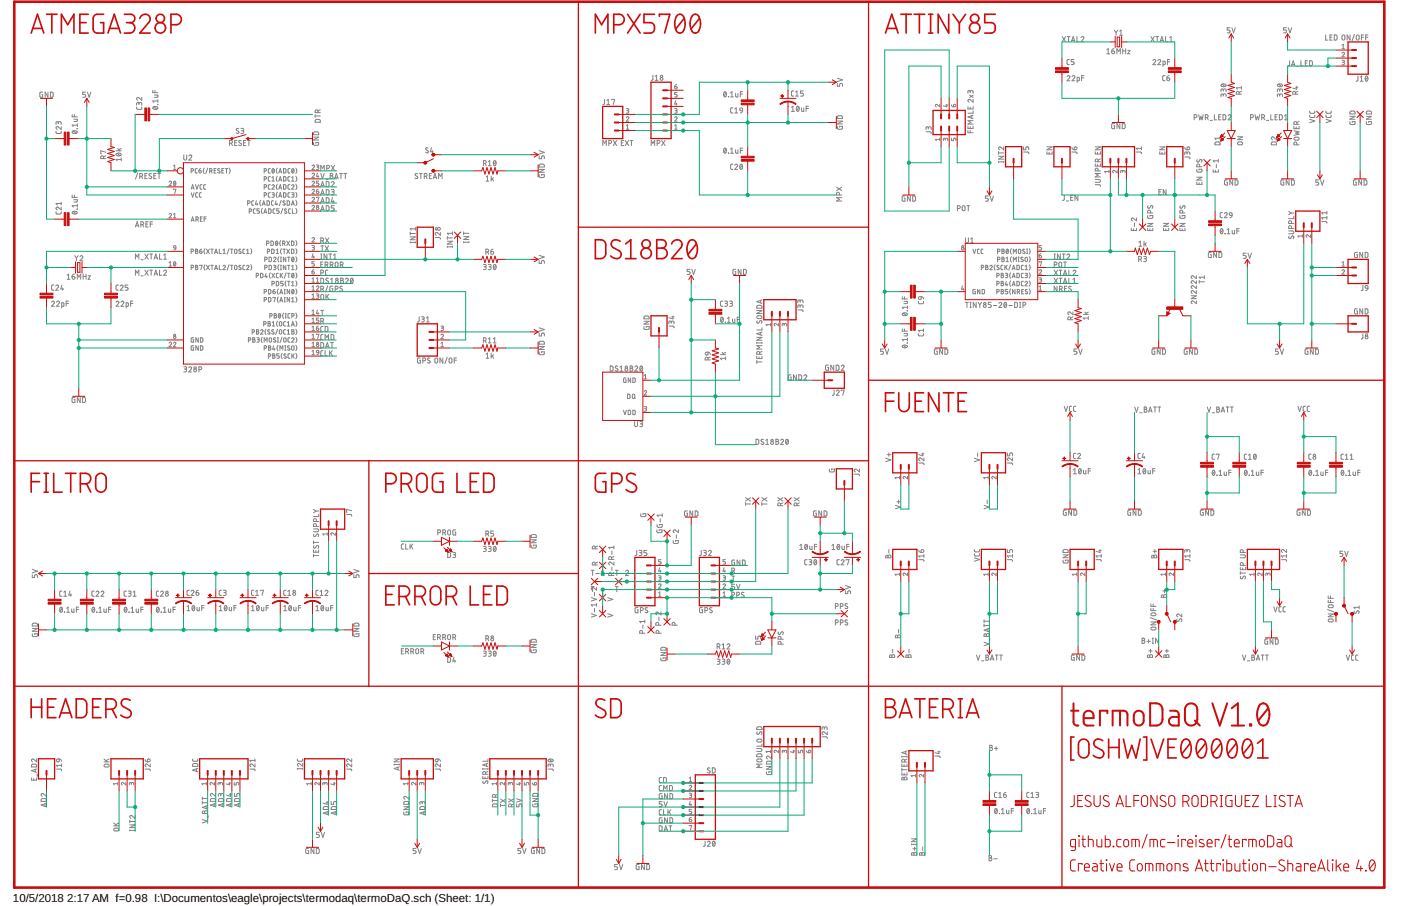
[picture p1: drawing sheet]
<svg xmlns="http://www.w3.org/2000/svg" width="432mm" height="279mm" viewBox="0 0 432 279" stroke-linecap="round" stroke-linejoin="round" font-family="sans-serif">
<defs><g id="words">
<g font-size="3.5">
<text x="4" y="278.3">10/5/2018</text>
<text x="20.7" y="278.3">2:17 AM f=0.98 I:\Documentos\eagle\projects\termodaq\termoDaQ.sch (Sheet: 1/1)</text>
</g>
</g></defs>
<g fill="none" stroke="#808080" stroke-width=".31">
<path d="M327.4 11.3l1 1.6M328.4 11.3l-1 1.6M328.9 11.3h.9M329.3 11.3v1.6M329.6 18.4h-.5l-.2 .3v1l.7 .2M330.2 12.9l.6-1.6 .5 1.6M330.4 12.5h.8M331 18.4h-.8v.6h.5a.46 .46 0 0 1 .3 .5 .46 .46 0 0 1-.3 .4h-.5M331.9 11.3v1.6h.7M333.2 11.6a.43 .43 0 0 1 .6-.3 .43 .43 0 0 1 .1 .7l-.7 .9h.9M341.1 15.3l.5-.3v1.6M341.1 16.6h.9"/>
<path d="M342.6 15.7h.6a.44 .44 0 0 1 .3 .5 .44 .44 0 0 1-.4 .4 .44 .44 0 0 1-.5-.4zM343.3 15l-.5 .3-.2 .4M343.5 9.3l.5 .7M344 10v.9M344.2 16.6v-1.6l.6 .9 .5-.9v1.6M344.5 9.3l-.5 .7M345.1 9.6l.4-.3v1.6M345.1 10.9h.8M346.1 15.7h.8M346.1 15v1.6M346.9 15v1.6M347.6 15.5h.7l-.7 1.1h.7"/>
<path d="M354.7 11.3l1.1 1.6M355.3 18.7a.44 .44 0 0 1 .6-.3 .44 .44 0 0 1 .2 .6l-.8 .9h.9M355.8 11.3l-1.1 1.6M356.2 11.3h.9M356.7 11.3v1.6M356.8 18.7a.44 .44 0 0 1 .7-.3 .44 .44 0 0 1 .1 .6l-.8 .9h.9M357.6 12.9l.5-1.6 .5 1.6M357.7 12.5h.8M358.4 19.9l.7-.1-.1-.9h-.6v1.6M359.2 11.3v1.6h.7M359.8 19h.7M360.5 18.4h-.7v1.5"/>
<path d="M360.5 12.9h.9M360.5 11.6l.4-.3v1.6M379.1 8.6h-.9v.6h.6a.46 .46 0 0 1 .3 .5 .46 .46 0 0 1-.3 .4h-.6M379.7 8.6l.5 1.5 .5-1.5M396.5 8.6h-.9v.6h.5a.45 .45 0 0 1 .4 .5 .45 .45 0 0 1-.4 .4h-.5M397 8.6l.6 1.5 .5-1.5M397.5 18.7l-.1 1.4-.5 .2M398.2 19.9h.8M401 18.7v1.6h.7M402.3 19.4h.5M403 18.7h-.7v1.6h.7M403.6 18.7l.6 .1 .3 .2v.9l-.3 .4h-.6z"/>
<path d="M408.6 10.8v1.6h.7M409.9 11.5h.5M410.6 10.8h-.7v1.6h.7M411.2 10.8l.9 .2v.9l-.3 .4-.6 .1zM413.6 16.4a.38 .38 0 0 1 .6-.3 .38 .38 0 0 1 .1 .6l-.7 .8h.8M413.6 18.6l.8 .3-.2 .3h-.4M413.6 13.9l.4-.2v1.3M413.6 15h.8M413.8 10.9h.6l.1 1a.44 .44 0 0 1-.4 .5 .44 .44 0 0 1-.5-.5zM414 19.2a.38 .38 0 0 1 .4 .4 .38 .38 0 0 1-.4 .4h-.4M416.1 10.8v1.6l-.9-1.6v1.6M417.4 10.6l-.7 2"/>
<path d="M418.1 10.9h.7l.1 1a.44 .44 0 0 1-.5 .5 .44 .44 0 0 1-.4-.5zM419.6 11.5h.7M420.3 10.8h-.7v1.6M420.9 11.5h.7M421.6 10.8h-.7v1.6M13.1 28.4l-.8 .2v1.1l.2 .3h.6v-.9h-.2M14.8 28.4v1.6l-.9-1.6v1.6M15.5 28.4l.9 .3v1l-.3 .3h-.6zM18 37.9a.44 .44 0 0 1 .4-.4 .44 .44 0 0 1 .5 .4v.5M18 38.2v-.4a.35 .35 0 0 0-.4-.3 .35 .35 0 0 0-.3 .3v.6M18.9 39v.9l-.9-.7a.43 .43 0 0 0-.7 .1 .43 .43 0 0 0 .3 .6M22.2 35.3v.7h1.6"/>
<path d="M22.8 36.8h1l-.1 .6-.9 .1M22.9 35.3v.7M23.8 39.6h.1M23.8 38.2v.8M23.8 38.6h-1.6l.4 .4M26.4 28.4h-.9v.7h.5a.44 .44 0 0 1 .4 .5 .44 .44 0 0 1-.4 .4h-.5M26.9 28.4l.6 1.6 .5-1.6M42.1 33l.1 .6 .3 .1 1.1-.1 .1-.6M42.8 32a.43 .43 0 0 1 .5-.4 .43 .43 0 0 1 .4 .4v.4M42.8 32.3v-.4a.36 .36 0 0 0-.3-.3 .36 .36 0 0 0-.4 .3v.5M43.7 30v.9l-.9-.7a.44 .44 0 0 0-.7 .1 .44 .44 0 0 0 .4 .6M47.1 27.9v.7h1.6"/>
<path d="M47.2 33a.88 .88 0 0 1 1.4 .4 .88 .88 0 0 1-.8 .4 .88 .88 0 0 1-.7-.7zM47.4 32.9l.9 .7M47.6 29.3h1.1l-.1 .7h-1M47.8 27.9v.7M48.6 32.3h.1M48.7 30.7v.9M48.7 31.1h-1.6l.3 .5M73.6 39.7l-.2-.1a.38 .38 0 0 0-.5 .1 .38 .38 0 0 0 .1 .6l.5 .2a.43 .43 0 0 1-.1 .7 .43 .43 0 0 1-.6-.2M74.3 39.6h.5a.36 .36 0 0 1 .3 .3 .36 .36 0 0 1-.3 .4h-.4M97.1 35.3v.9M97.1 35.8h1.6M97.3 37l1.1-.1 .3 .8h-1.6z"/>
<path d="M98 34.7v-.4a.43 .43 0 0 0-.4-.5 .43 .43 0 0 0-.5 .5v.4h1.6M98.7 33.8l-.7 .4M186.3 30.6v1.4l-.5 .2M187 32.2h.9M187 31l.5-.4v1.6M188.6 30.8v-.2h.8l-.4 1.6M193 36.3a.37 .37 0 0 1 .6-.3 .37 .37 0 0 1 .1 .6l-.7 .8h.8M193 33.5l.8 .3-.2 .3h-.4M193 39.9h.8M193 38.8l.4-.3v1.4M193.4 34.1a.38 .38 0 0 1 .4 .4 .38 .38 0 0 1-.4 .4h-.4M201.2 23.2v1.4l-.5 .2"/>
<path d="M201.9 24.8h.9M201.9 23.6l.5-.4v1.6M207.9 36.3a.37 .37 0 0 1 .6-.3 .37 .37 0 0 1 .1 .6l-.7 .8h.8M207.9 33.5l.8 .3-.2 .3h-.4M207.9 26.7h.5a.39 .39 0 0 1 .3 .4 .39 .39 0 0 1-.4 .3 .39 .39 0 0 1-.4-.3zM207.9 39.9h.8M207.9 38.8l.4-.3v1.4M208.3 31l-.4 1.1h.8M208.3 34.1a.38 .38 0 0 1 .4 .4 .38 .38 0 0 1-.4 .4h-.4M208.5 31.8v.6M208.6 26.1l-.5 .2-.2 .4M208.7 28.6h-.8v.5h.5a.39 .39 0 0 1 .3 .4 .39 .39 0 0 1-.3 .4h-.5"/>
<path d="M223.2 28.4l.1-.1a.79 .79 0 0 1 .6 .8 .79 .79 0 0 1-.6 .7l-.3-.7zM223.8 28.6l-.7 .9M224.6 29.8h.1M225.1 29.9h.9M225.1 28.6l.5-.3v1.6M225.9 33.3h-.5l-.2 .3v1l.7 .2M226.5 34.8h.9M226.5 33.6l.4-.3v1.5M226.7 28.8v.9l.3 .2h.4v-1.1M228.1 33.4h.6l.2 .7-.8-.1zM228.2 29h.7M228.9 34.1l-.2 .4-.5 .3"/>
<path d="M228.9 28.3h-.7v1.6M243.9 33.1l.5-.3v1.6M243.9 34.4h.9M244.6 28l-.5 .1-.2 .3v1l.7 .2M245.2 29.6h.9M245.2 28.4l.4-.4v1.6M245.7 32.9l.1-.1a.79 .79 0 0 1 .5 .7 .79 .79 0 0 1-.5 .8l-.4-.8zM246.3 33.1l-.8 .9M247 33.3v.9l.3 .2h.4v-1.1M247.6 28h-.9v.7h.6a.46 .46 0 0 1 .3 .5 .46 .46 0 0 1-.3 .4h-.6M248.5 33.5h.7M249.2 32.8h-.7v1.6"/>
<path d="M258.1 39l.2 .8 1 .1 .4-.3v-.6h-.9v.2M258.1 25.7v.9h.7v-.5a.45 .45 0 0 1 .4-.4 .45 .45 0 0 1 .5 .4v.5M258.1 37.3h1.6l-1.6 .9h1.6M258.1 24.1l1.6 .5-1.6 .6M258.2 35.8l1.2-.1 .3 .9h-1.6zM286.1 39.5a.44 .44 0 0 1 .5-.4 .44 .44 0 0 1 .4 .4v.5M286.1 39.8v-.4a.35 .35 0 0 0-.3-.3 .35 .35 0 0 0-.4 .3v.6M289.6 32.2v.7l-.7-.6a.37 .37 0 0 0-.6 .1 .37 .37 0 0 0 .3 .5M291.5 32.4h.6M291.8 32.2v.7l-1-.3M293.2 32.3l.1 .4 .6 .2M293.9 32.3a.38 .38 0 0 1 .7 .1 .38 .38 0 0 1-.4 .5h-.3z"/>
<path d="M298.3 38.9v.7h1.6v-.7M298.3 32.9v.7h1.6v-.7M298.9 29.3l1 .7M299 28.3a.44 .44 0 0 1 .5-.4 .44 .44 0 0 1 .4 .4v.5M299 28.6v-.4a.35 .35 0 0 0-.3-.3 .35 .35 0 0 0-.4 .3v.6M299 33.1v.5M299 39.1v.5M299.5 35.7v.7M299.9 30.6v.9l-.9-.7a.44 .44 0 0 0-.7 .1 .44 .44 0 0 0 .4 .6M299.9 34.2v.7h-1.6M299.9 37.2h-1.6l.9 .5-.9 .6h1.6M299.9 35.5l-1.6 .6 1.6 .5"/>
<path d="M299.9 29.3l-1 .7M328.9 23.7a.44 .44 0 0 1 .6-.4 .44 .44 0 0 1 .1 .7l-.7 .9h.9M330.4 23.7a.43 .43 0 0 1 .6-.4 .43 .43 0 0 1 .2 .7l-.8 .9h.9M332 24.9l.6-.1-.1-.9h-.5v1.5M333.4 24h.7M334.1 23.3h-.7v1.6M343.5 38.1l-.9 .2v1l.2 .4h.7v-.9h-.3M345.1 38.1v1.6l-.8-1.6v1.6M345.9 38.1h.6l.2 .3 .1 .8-.3 .4-.6 .1zM359.1 23.3h-.5l-.2 .4v1l.7 .2M359.6 24h.6a.44 .44 0 0 1 .3 .5 .44 .44 0 0 1-.4 .4 .44 .44 0 0 1-.5-.4zM360.3 23.3l-.4 .2-.3 .5"/>
<path d="M368 36.3h.5a.45 .45 0 0 0 .4-.5 .45 .45 0 0 0-.4-.4h-.5v1.6M369.4 35.4l.4 1.6 .3-1.1 .4 1.1 .3-1.6M371.5 36.3h.4a.44 .44 0 0 0 .5-.5 .44 .44 0 0 0-.5-.4h-.4v1.6M372 36.3l.4 .7M373 37.1h.7M374.3 35.4v1.6h.7M375.6 36.1h.6M376.3 35.4h-.7v1.6h.7M376.4 26.1a.89 .89 0 0 1 1.5 .3 .88 .88 0 0 1-1.6-.2zM376.7 26l.8 .7M376.9 35.4h.6l.3 .2v.9l-.3 .4-.6 .1zM377 29.4a.44 .44 0 0 1 .5-.5 .44 .44 0 0 1 .4 .5v.4"/>
<path d="M377 29.6v-.3a.35 .35 0 0 0-.3-.4 .35 .35 0 0 0-.4 .4v.5M377 27.8a.44 .44 0 0 1 .5-.4 .44 .44 0 0 1 .4 .4v.5M377 28.1v-.4a.35 .35 0 0 0-.3-.3 .35 .35 0 0 0-.4 .3v.6M378.5 35.7a.43 .43 0 0 1 .6-.3 .43 .43 0 0 1 .2 .7l-.8 .9h.9M381.9 29v-.4a.43 .43 0 0 0-.4-.4 .43 .43 0 0 0-.5 .4v.4h1.6M382.6 28.2l-.7 .3M382.6 27.1h-1.6l.4 .4M382.6 26.6v.9M385.4 36.3h.5a.44 .44 0 0 0 .4-.5 .44 .44 0 0 0-.4-.4h-.5v1.6M386.8 35.4l.4 1.6 .3-1.1 .4 1.1 .3-1.6M388.9 36.3h.4a.44 .44 0 0 0 .5-.5 .44 .44 0 0 0-.5-.4h-.4v1.6M389.4 36.3l.4 .7"/>
<path d="M390.3 37.1h.7M391.7 35.4v1.6h.7M393 36.1h.5M393.7 35.4h-.7v1.6h.7M393.8 26.1a.88 .88 0 0 1 1.5 .3 .87 .87 0 0 1-.9 .4 .87 .87 0 0 1-.7-.6zM394.1 26l.8 .7M394.3 35.4h.6l.3 .2v1.1l-.3 .2-.6 .1zM394.4 29.4a.43 .43 0 0 1 .5-.5 .43 .43 0 0 1 .4 .5v.4M394.4 29.6v-.3a.36 .36 0 0 0-.3-.4 .36 .36 0 0 0-.4 .4v.5M394.4 27.8a.43 .43 0 0 1 .5-.4 .43 .43 0 0 1 .4 .4v.5M394.4 28.1v-.4a.36 .36 0 0 0-.3-.3 .36 .36 0 0 0-.4 .3v.6M395.9 37h.9"/>
<path d="M395.9 35.7l.4-.3v1.6M398.1 20.3l.5-1.6 .5 1.6M398.8 39v.7h1.6v-.7M399.3 29v-.4a.44 .44 0 0 0-.4-.4 .44 .44 0 0 0-.5 .4v.4h1.6M399.3 26.9h.7M399.5 39.2v.5M399.6 20.5h.7M399.7 26.6v.9l-1.3-.3M399.7 38.4v-.5a.44 .44 0 0 0-.5-.4 .44 .44 0 0 0-.4 .4v.5h1.6M400 28.2l-.7 .3M400.4 37.5l-.7 .3M403.6 35.5l.1 .5 .3 .2 1.1-.1 .1-.6"/>
<path d="M403.6 34.2l.1 .5 .3 .2h1.1l.1-.7M403.6 36.8l1.6 .5-1.6 .5M408.7 35.5v.5l.3 .2h1.1l.2-.7M408.7 34.2v.5l.3 .2h1.1l.2-.7M408.7 36.8l1.6 .5-1.6 .5M416.1 37.5l.2 .9h1l.3-.2v-.7h-.8v.3M416.1 35.9h1.5l-1.5 .9h1.5M416.2 34.4l1.2-.1 .2 .2v.6h-1.5zM418.5 23.5v1.3l-.5 .2M419.2 23.8l.5-.3v1.5M419.2 25h.9M420.9 23.6l.1-.1a.79 .79 0 0 1 .6 .7 .79 .79 0 0 1-.6 .8l-.2-.5z"/>
<path d="M421.1 37.5l.2 .9h1l.4-.2v-.7h-.9v.3M421.1 35.9h1.6l-1.6 .9h1.6M421.2 34.4l1.2-.1 .3 .8h-1.6zM421.5 23.8l-.7 .9M17.3 40.5v.5l.3 .2 1-.1 .3-.6M22.4 40.5a.86 .86 0 0 1 1.4 .4 .86 .86 0 0 1-.9 .3 .86 .86 0 0 1-.6-.6zM22.6 40.4l.9 .7M31.9 48.9v-.4a.44 .44 0 0 0-.4-.5 .44 .44 0 0 0-.4 .5v.4h1.5M32.6 46.9l-1.5-.4v.9h.1M32.6 48l-.7 .4M35.8 46.5h1.6M35.9 47.4a.88 .88 0 0 1 1.4 .4 .89 .89 0 0 1-1.5-.3z"/>
<path d="M36.1 47.3l.9 .7M36.3 45.8l.5 .7M37.4 49.2h-1.6l.3 .4M37.4 48.7v.9M37.4 45.8l-.8 .4M42.4 53.3l-.7 2M43.1 54.4h.4a.44 .44 0 0 0 .5-.5 .44 .44 0 0 0-.5-.4h-.4v1.6M43.6 54.4l.4 .7M44.7 54.2h.5M45.4 53.5h-.7v1.6h.7M46.7 53.6l-.2-.1a.37 .37 0 0 0-.5 .2 .37 .37 0 0 0 .1 .5l.5 .2a.44 .44 0 0 1-.1 .7 .44 .44 0 0 1-.6-.2M47.4 54.2h.5"/>
<path d="M48.1 53.5h-.7v1.6h.7M48.6 53.5h.9M49 53.5v1.6M52.1 56.2a.37 .37 0 0 1 .5-.3 .37 .37 0 0 1 .2 .6l-.7 .7h.8M53.5 52.3h.7M53.5 58.5l.7-.1-.4 1.3M53.5 51.2l.3-.3v1.4M53.6 56l.1-.1a.69 .69 0 0 1 .5 .7 .69 .69 0 0 1-.5 .6l-.2-.6zM54.1 56.2l-.6 .7M56.6 47.8v1.1a.44 .44 0 0 0 .5 .5 .44 .44 0 0 0 .4-.5v-1.1M58.2 48.1a.44 .44 0 0 1 .6-.3 .44 .44 0 0 1 .2 .7l-.8 .9h.9M58.9 52.7h.4a.38 .38 0 0 0 .4-.3 .38 .38 0 0 0-.4-.4h-.4v1.4"/>
<path d="M58.9 59.4l.5 1.4 .4-1.4M58.9 58.3l.5-1.3 .4 1.3M59 58h.7M60.2 57l.5 1.3 .5-1.3M60.8 52h-.5l-.1 .3v.9l.6 .2M60.9 59.4l-.4 .1-.2 .3v.8l.6 .2M61.3 52.6h.5a.39 .39 0 0 1 .3 .4 .39 .39 0 0 1-.4 .4 .39 .39 0 0 1-.4-.4zM61.9 52l-.5 .2-.1 .4M62 59.4l-.4 .1-.2 .3 .1 .8 .5 .2M62.3 57h-.5l-.1 .3v.8l.6 .2M62.9 51.8l-.2 .9 .2 .8M63.4 57h-.5l-.1 .3v.8l.6 .2"/>
<path d="M64 51.8l-.6 1.7M64.6 52.7h.4a.38 .38 0 0 0 .4-.3 .38 .38 0 0 0-.4-.4h-.4v1.4M65.1 52.7l.3 .7M66 52.6h.4M66.6 52h-.6v1.4h.6M67.7 52.1l-.3-.1-.3 .3 .6 .5a.35 .35 0 0 1 0 .5 .35 .35 0 0 1-.5 0l-.1-.1M68.4 52.6h.5M69 52h-.6v1.4h.6M69.4 52h.8M69.8 52v1.4M70.6 51.8l.3 .9-.3 .8M70.8 44.2h.4a.44 .44 0 0 0 .4-.4 .44 .44 0 0 0-.4-.5h-.4v1.6"/>
<path d="M71.3 44.2l.3 .7M72.3 44h.6M73 43.3h-.7v1.6h.7M74.4 43.5l-.4-.2-.4 .4 .7 .5a.44 .44 0 0 1-.1 .7 .44 .44 0 0 1-.6-.2M74.7 40.3a.43 .43 0 0 1 .4 .4 .43 .43 0 0 1-.4 .5h-.4M75.1 44h.5M75.8 43.3h-.7v1.6h.7M76.3 43.3h.8M76.7 43.3v1.6M81.4 57.7h.4a.38 .38 0 0 0 .4-.4 .38 .38 0 0 0-.4-.3h-.4v1.3M81.4 55.2h.4a.38 .38 0 0 0 .4-.3 .38 .38 0 0 0-.4-.4h-.4v1.3M81.4 52.7h.4a.38 .38 0 0 0 .4-.3 .38 .38 0 0 0-.4-.4h-.4v1.4"/>
<path d="M83.3 59.4l-.5 .1-.1 .3v.8l.6 .2M83.3 57h-.5l-.1 .3v.8l.6 .2M83.3 54.5h-.5l-.1 .3v.8l.6 .2M83.3 52h-.5l-.1 .3v.9l.6 .2M83.8 59.4l.8 .3-.2 .3h-.4M83.8 57.3a.38 .38 0 0 1 .5-.3 .38 .38 0 0 1 .2 .6l-.7 .7h.8M83.8 55.8h.8M83.8 54.8l.4-.3v1.3M84 52.1l.1-.1a.69 .69 0 0 1 .5 .7 .69 .69 0 0 1-.5 .6l-.3-.6zM84.5 52.3l-.6 .8M85.4 59.3l-.2 .8 .2 .9M85.4 56.8l-.2 .8 .2 .9"/>
<path d="M85.4 54.3l-.2 .9 .2 .8M85.4 51.8l-.2 .9 .2 .8M85.9 58.3l.5-1.3 .4 1.3M85.9 55.8l.5-1.3 .4 1.3M85.9 53.4l.5-1.4 .4 1.4M86 55.5h.7M86 58h.7M86 53h.7M87.4 59.4l.7 .3v.9l-.2 .2h-.5zM87.4 57l.7 .2v.9l-.2 .2h-.5zM87.4 54.5l.7 .2v.9l-.2 .2h-.5zM87.4 52l.7 .2v.9l-.2 .2-.5 .1z"/>
<path d="M89.4 59.4l-.5 .1-.1 .3v.8l.6 .2M89.4 57h-.5l-.1 .3v.8l.6 .2M89.4 54.5h-.5l-.1 .3v.8l.6 .2M89.4 52h-.5l-.1 .3v.9l.6 .2M89.9 59.4l.7 .3-.1 .3h-.5M89.9 57.3a.38 .38 0 0 1 .5-.3 .38 .38 0 0 1 .1 .6l-.6 .7h.7M89.9 55.8h.7M89.9 54.8l.4-.3v1.3M90 52.1l.1-.1a.63 .63 0 0 1 .5 .7 .63 .63 0 0 1-.6 .6l-.1-.6zM90.6 52.3l-.6 .8M91.2 59.3l.3 .8-.3 .9M91.2 56.8l.3 .8-.3 .9"/>
<path d="M91.2 54.3l.3 .9-.3 .8M91.2 51.8l.3 .9-.3 .8M96.2 58.7a.38 .38 0 0 1 .5-.3 .38 .38 0 0 1 .1 .6l-.6 .7h.7M96.2 56.2a.37 .37 0 0 1 .5-.3 .37 .37 0 0 1 .1 .6l-.6 .7h.7M96.2 53.7a.38 .38 0 0 1 .5-.3 .38 .38 0 0 1 .1 .6l-.6 .8h.7M96.2 51.2a.37 .37 0 0 1 .5-.3 .37 .37 0 0 1 .1 .6l-.6 .8h.7M96.6 43.9l.2 .9h1.1l.3-.2v-.7h-.9v.3M96.6 42.3h1.6l-1.6 .9h1.6M96.8 40.8l1.1-.1 .3 .2v.7h-1.6zM97.5 59h.5a.37 .37 0 0 1 .3 .4 .37 .37 0 0 1-.4 .3 .37 .37 0 0 1-.4-.4zM97.5 50.9l.7 .1 .1 .3-.3 .2M97.7 51.5h.3"/>
<path d="M97.8 53.4l-.3 1h.8M97.9 51.5a.38 .38 0 0 1 .4 .4 .38 .38 0 0 1-.4 .4h-.4M98 54.1v.7M98.1 58.4l-.5 .2-.1 .4M98.3 55.9h-.8v.6h.5a.39 .39 0 0 1 .3 .4 .39 .39 0 0 1-.3 .3h-.5M98.9 52.6v-1.6l.5 .9 .5-.9v1.6M98.9 57.6l.5-1.6 .5 1.6M98.9 53.5l.5 1.6 .5-1.6M99 57.2h.8M99 59.6h.8M100.4 55.3h.7M100.5 56h.6l.3 .3v1l-.3 .2-.6 .1z"/>
<path d="M100.5 58.5l.9 .2v1.1l-.3 .2h-.6zM100.7 51.9h.5a.44 .44 0 0 0 .4-.4 .44 .44 0 0 0-.4-.5h-.5v1.6M101.8 53.5h.4a.36 .36 0 0 1 .4 .3 .36 .36 0 0 1-.4 .4 .44 .44 0 0 1 .5 .5 .44 .44 0 0 1-.5 .4h-.4zM101.8 54.2h.4M102.1 51l1 1.6M102.1 56.3a.44 .44 0 0 1 .6-.3 .44 .44 0 0 1 .2 .7l-.8 .9h.9M102.1 58.5h.5a.35 .35 0 0 1 .4 .3 .35 .35 0 0 1-.4 .4h-.3M102.6 59.2a.44 .44 0 0 1 .4 .4 .44 .44 0 0 1-.4 .4h-.5M103.1 51l-1 1.6M103.1 55.1l.6-1.6 .5 1.6M103.3 54.7h.8M104.7 53.5h.8"/>
<path d="M105.1 53.5v1.6M106 53.5h.9M106.4 53.5v1.6M128.7 53.6l-.2-.1a.37 .37 0 0 0-.5 .2 .37 .37 0 0 0 .1 .5l.5 .2a.44 .44 0 0 1-.1 .7 .44 .44 0 0 1-.6-.2M129.3 53.5h.9M129.7 53.5v1.6M130.8 54.4h.4a.44 .44 0 0 0 .4-.5 .44 .44 0 0 0-.4-.4h-.4v1.6M131.3 54.4l.3 .7M131.9 45.7a.39 .39 0 0 0-.6-.1 .39 .39 0 0 0 .1 .6l.4 .3a.39 .39 0 0 1 .1 .6 .39 .39 0 0 1-.6-.1l-.2-.1M132.3 54.2h.6M133 45.6l-.4 1.2h.9M133 53.5h-.7v1.6h.7"/>
<path d="M133.2 46.4v.7M133.5 55.1l.5-1.6 .6 1.6M133.6 54.7h.9M135.2 55.1v-1.6l.5 .9 .5-.9v1.6M149 50.4h.4a.43 .43 0 0 0 .5-.4 .43 .43 0 0 0-.5-.5h-.4v1.6M149.5 50.4l.4 .7M149.8 54.6l.4-.3v1.5M149.8 55.8h.9M150.5 49.9l.4-.4v1.6M150.5 51.1h.9M151.4 54.3v1.5M151.7 55.1l.4 .7"/>
<path d="M152.1 54.8l-.7 .5M152.2 49.6h.1a.79 .79 0 0 1 .6 .7 .79 .79 0 0 1-.6 .8l-.2-.5zM152.8 49.9l-.7 .9M166.2 48.1v.9h.7v-.6a.45 .45 0 0 1 .4-.3 .45 .45 0 0 1 .5 .3v.6M166.2 53.9l.2 .8 1 .1 .3-.3 .1-.6h-.9v.2M166.2 46.5l1.6 .5-1.6 .5M166.2 52.2h1.6l-1.6 .9h1.6M166.3 50.7l1.2-.1 .2 .3 .1 .6h-1.6zM185.8 44.9v-1.6l.5 .9 .6-.9v1.6M187.6 44.2h.5a.44 .44 0 0 0 .4-.4 .44 .44 0 0 0-.4-.5h-.5v1.6M189 43.3l1.1 1.6M190.1 43.3l-1.1 1.6"/>
<path d="M191.5 44h.5M192.2 43.3h-.7v1.6h.7M192.7 43.3l1 1.6M193.7 43.3l-1 1.6M194.2 43.3h.9M194.6 43.3v1.6M200.7 44.9v-1.6l.5 .9 .6-.9v1.6M202.5 44.2h.5a.44 .44 0 0 0 .4-.4 .44 .44 0 0 0-.4-.5h-.5v1.6M203.9 43.3l1.1 1.6M205 43.3l-1.1 1.6M223.2 45.8l.1-.1a.81 .81 0 0 1 .6 .8 .81 .81 0 0 1-.6 .7l-.3-.7zM223.8 46l-.7 .9"/>
<path d="M224.6 47.2h.1M225.1 46l.5-.3v1.6M225.1 47.3h.9M225.9 50.6l-.6 .1-.1 .3 .1 1.1 .6 .1M226.5 51a.43 .43 0 0 1 .6-.3 .43 .43 0 0 1 .1 .7l-.7 .8h.9M226.7 46.2v.9l.3 .2h.4v-1.1M228.2 46.4h.7M228.2 50.7h.1a.79 .79 0 0 1 .6 .7 .79 .79 0 0 1-.6 .8l-.3-.8zM228.8 51l-.7 .9M228.9 45.7h-.7v1.6M257.8 57.7l1.6 1.1M259.4 57.7l-1.6 1.1"/>
<path d="M285.4 40.6l1.4 .1 .2 .5M289.6 42.6v.8M289.6 43h-1.3l.3 .4M291.4 43a.38 .38 0 0 1 .3-.4 .38 .38 0 0 1 .4 .4v.4M291.4 43.2l-.1-.4-.3-.2-.2 .8M293.2 42.6v.8h.7v-.5a.39 .39 0 0 1 .3-.3 .39 .39 0 0 1 .4 .3v.5M298.3 40.2v.7h1.6M299 40.2v.7M307.8 47.2h1.6M307.8 49.9h1.6M307.8 46.7v.9M307.8 49.7v.4"/>
<path d="M307.8 48.2h1.6l-1.6 .9h1.6M309.4 45.3v.9l-.9-.8a.44 .44 0 0 0-.7 .2 .44 .44 0 0 0 .3 .6M309.4 49.7v.4M315.5 46.9h1.3l.3 .5M315.5 45.3v.9h.7v-.5a.45 .45 0 0 1 .4-.4 .45 .45 0 0 1 .5 .4v.5M322.7 46.8v.7h1.6v-.7M322.7 45.3h1.6l-1.6 .9h1.6M323.4 47v.5M330.4 46.9h1.3l.3 .5M330.4 45.5l.3 .6 .4 .1M331.2 45.4a.46 .46 0 0 1 .7 .1 .46 .46 0 0 1-.4 .7h-.4zM337.6 57h1.3l.3 .5"/>
<path d="M337.6 55.3h1.1a.44 .44 0 0 1 .5 .5 .44 .44 0 0 1-.5 .4h-1.1M337.6 46.8v.7h1.6v-.7M337.6 45.3h1.6l-1.6 .9h1.6M337.6 50.5v.7h1.6v-.7M338.3 47v.5M338.3 50.7v.5M338.5 52.7v-.4a.44 .44 0 0 0-.5-.4 .44 .44 0 0 0-.4 .4v.4h1.6M338.5 49.9v-.5a.44 .44 0 0 0-.5-.4 .44 .44 0 0 0-.4 .4v.5h1.6M339.2 53.5h-1.6l.9 .5-.9 .6h1.6M339.2 49l-.7 .4M341.8 52.9h-1.4l.3 .4M341.8 52.5v.8"/>
<path d="M344.3 52.5v.8l-.8-.6a.37 .37 0 0 0-.6 .1 .37 .37 0 0 0 .3 .5M346 52.9a.38 .38 0 0 1 .4-.4 .38 .38 0 0 1 .4 .4v.4M346 53.1v-.4l-.3-.1-.3 .7M350.2 46.9h1.4l.2 .5M351.8 45.3v.9M351.8 45.7h-1.6l.4 .5M357.2 59.2h.5M357.4 46.8v.7h1.6v-.7M357.4 45.3h1.6l-1.6 .9h1.6M357.9 58.5h-.7v1.5h.7M358.1 47v.5M359.4 58.5v1.5l-.9-1.5v1.5"/>
<path d="M365.1 48.4h1.4l.2 .5M365.1 45.5l.3 .6 .4 .1M365.8 47.3a.44 .44 0 0 1 .5-.5 .44 .44 0 0 1 .4 .5v.4M365.8 47.5v-.3a.35 .35 0 0 0-.3-.4 .35 .35 0 0 0-.4 .4v.5M366 45.4a.46 .46 0 0 1 .7 .1 .46 .46 0 0 1-.4 .7h-.5zM368.9 52.2l.2 .9h1l.3-.2 .1-.7h-.9v.3M368.9 56.2v.7h1.6v-.7M368.9 54.7h1.6l-1.6 .8h1.6M369 49.2a.41 .41 0 0 0-.1 .6 .41 .41 0 0 0 .5 .1l.4-.6a.43 .43 0 0 1 .7 .1 .43 .43 0 0 1-.3 .6M369.6 56.3v.6M369.7 51.4v-.4a.43 .43 0 0 0-.4-.5 .43 .43 0 0 0-.4 .5v.4h1.6M373.9 52.3v.7h1.6v-.7"/>
<path d="M374.6 43.9l1.2-.1 .2 .9h-1.5zM374.6 52.5v.5M374.9 50.7v1.1M375.5 49.1v.9M375.5 49.6h-1.6l.4 .4M376 42.6h-1.5l.3 .5M376 42.2v.9M378.3 55.5l-.9 .2v1l.2 .3 .7 .1v-.9h-.3M379.9 55.5v1.6l-.9-1.6v1.6M380.7 55.5l.8 .3 .1 .8-.3 .4-.6 .1zM381.4 42.2h1.6l-1.6 .9h1.6M381.5 43.9l1.1-.1a.45 .45 0 0 1 .4 .4 .45 .45 0 0 1-.4 .5l-1.1-.2z"/>
<path d="M392 43.9l1.1-.1 .3 .2v.7h-1.6zM393.4 42.2v.9l-.8-.8a.43 .43 0 0 0-.7 .2 .43 .43 0 0 0 .3 .6M395.7 55.5l-.8 .1v1.4l.8 .1v-.9h-.3M397.3 55.5v1.6l-.9-1.6v1.6M398 55.5l.9 .3v1l-.2 .2-.7 .1zM398.8 40.3l1.6 .4-1.1 .3 1.1 .4-1.6 .3M398.9 42.4l1-.1a.44 .44 0 0 1 .5 .5 .44 .44 0 0 1-.5 .4l-1-.1zM399.7 44.7v-.5a.44 .44 0 0 0-.5-.4 .44 .44 0 0 0-.4 .4v.5h1.6M406.4 55.5h-.8v.7h.5a.44 .44 0 0 1 .3 .4 .44 .44 0 0 1-.3 .5h-.5M407 55.5l.5 1.6 .6-1.6M418 55.5l-.8 .1v1.4l.8 .1v-.9h-.2M419.7 55.5v1.6l-.9-1.6v1.6"/>
<path d="M420.4 55.5l.9 .3v1l-.3 .2-.6 .1zM17.3 65.3v.5l.3 .2h1l.3-.7M18.9 63.9v.8l-.9-.7a.43 .43 0 0 0-.7 .1 .43 .43 0 0 0 .3 .6M18.9 62.3v.9M18.9 62.8h-1.6l.3 .4M22.2 60.2v.7h1.6M22.4 65.3a.87 .87 0 0 1 1.4 .4 .87 .87 0 0 1-.8 .3 .87 .87 0 0 1-.7-.6zM22.6 65.2l.9 .7M22.8 61.6h1l-.1 .7h-.9M22.9 60.2v.7M23 78.8l.6 .8M23.6 79.6v.8"/>
<path d="M23.8 64.5h.1M23.8 63v.9M23.8 63.4h-1.6l.4 .5M24.1 78.8l-.5 .8M24.6 79.2a.44 .44 0 0 1 .7-.3 .44 .44 0 0 1 .1 .6l-.8 .9h.9M41.7 79.9v-1.6l.6 .9 .5-.9v1.6M41.7 70l.6-1.6 .5 1.6M41.9 69.6h.8M43.4 69.3h.5a.44 .44 0 0 0 .4-.5 .44 .44 0 0 0-.4-.4h-.5v1.6M43.9 69.3l.4 .7M44.6 78.3l1.1 1.6M45 69.1h.5"/>
<path d="M45.7 78.3l-1.1 1.6M45.7 68.4h-.7v1.6h.7M46.2 78.3h.8M46.3 69.1h.7M46.6 78.3v1.6M47 68.4h-.7v1.6M47.5 79.9l.5-1.6 .6 1.6M47.6 79.5h.8M49.2 78.3v1.6h.7M50.4 79.9h.9M50.4 78.7l.5-.4v1.6M52.1 66.1a.38 .38 0 0 1 .6-.3 .38 .38 0 0 1 .1 .6l-.7 .8h.8"/>
<path d="M53.5 67.2h.7M53.5 66.1l.3-.3v1.4M53.6 75.8h.5l.1 .7-.6-.1zM54.2 76.5l-.1 .4-.5 .2M58.9 77.6h.4a.38 .38 0 0 0 .4-.4 .38 .38 0 0 0-.4-.4h-.4v1.4M58.9 68.3l.5-1.4 .4 1.4M59 67.9h.7M60.2 76.8l.7 .1v.4l-.3 .1a.37 .37 0 0 1 .4 .4 .37 .37 0 0 1-.4 .4h-.4zM60.2 77.4h.4M60.4 67.6h.4a.38 .38 0 0 0 .3-.3 .38 .38 0 0 0-.3-.4h-.4v1.4M60.8 67.6l.3 .7M61.5 77.4h.5a.37 .37 0 0 1 .3 .5 .37 .37 0 0 1-.4 .3 .37 .37 0 0 1-.4-.4z"/>
<path d="M61.8 67.5h.4M62.1 76.8l-.3 .1-.3 .5M62.4 66.9h-.6v1.4h.6M62.9 67.5h.6M63.2 76.7l-.3 .8 .3 .9M63.5 66.9h-.6v1.4M63.6 76.8l.9 1.4M64.5 76.8l-.9 1.4M65 76.8h.7M65.3 76.8v1.4M66.1 78.2l.5-1.4 .4 1.4M66.3 77.9h.6"/>
<path d="M67.6 76.8v1.4h.6M68.7 78.2h.8M68.7 77.1l.4-.3v1.4M70.6 76.7l-.6 1.7M71 76.8h.8M71.4 76.8v1.4M72.4 76.9h.5l.1 .9a.38 .38 0 0 1-.3 .4 .38 .38 0 0 1-.4-.4zM74.3 76.9a.34 .34 0 0 0-.6 0 .34 .34 0 0 0 .1 .5l.4 .2a.38 .38 0 0 1-.1 .6 .38 .38 0 0 1-.5-.2M75.5 76.8l-.5 .1-.1 .2v.9l.6 .2M76 78.2h.8M76 77.1l.4-.3v1.4M76.3 62.7h.4a.38 .38 0 0 0 .4-.4 .38 .38 0 0 0-.4-.4h-.4v1.4"/>
<path d="M76.8 65.2h.4a.38 .38 0 0 0 .4-.4 .38 .38 0 0 0-.4-.4h-.4v1.4M77.3 76.7l.3 .8-.3 .9M78.2 61.9l-.5 .1-.1 .2v.9l.6 .2M78.7 64.4l-.4 .1-.2 .2v.9l.6 .2M79 61.9l-.3 1.1h.8M79.2 62.7v.6M80 64.4h-.8v.6h.5a.39 .39 0 0 1 .3 .4 .39 .39 0 0 1-.3 .4h-.5M80.4 61.8l-.3 .8 .3 .9M80.8 63.3l.5-1.4 .4 1.4M80.9 64.3l-.3 .8 .3 .8M80.9 62.9h.7M81.3 65.8l.5-1.4 .4 1.4"/>
<path d="M81.4 60.2h.4a.38 .38 0 0 0 .4-.4 .38 .38 0 0 0-.4-.4h-.4v1.4M81.4 65.4h.7M82.2 75.1h.3a.38 .38 0 0 0 .4-.4 .38 .38 0 0 0-.4-.4h-.3v1.4M82.3 61.9l.7 .3 .1 .7-.3 .4h-.5zM82.4 77.6h.4a.38 .38 0 0 0 .4-.4 .38 .38 0 0 0-.4-.4h-.4v1.4M82.8 64.4l.7 .2v.8l-.2 .3-.5 .1zM82.9 79.3l.8 .2v1l-.3 .1-.5 .1zM83.5 74.3l.7 .3 .1 .7-.3 .4h-.5zM83.7 76.8l.8 .3v.9l-.3 .2h-.5zM84.2 60a.38 .38 0 0 1 .4 .4 .38 .38 0 0 1-.4 .4h-.4M84.3 61.9l-.5 .1-.1 .2v.9l.6 .2M84.3 79.6a.37 .37 0 0 1 .5-.3 .37 .37 0 0 1 .1 .6l-.6 .8h.8"/>
<path d="M84.8 64.4l-.5 .1-.1 .2v.9l.6 .2M85 74.4h.2a.63 .63 0 0 1 .4 .6 .63 .63 0 0 1-.6 .6l-.1-.6zM85.1 61.9l-.3 1.1h.8M85.1 78.2h.8M85.1 77.1l.4-.3v1.4M85.3 62.7v.6M85.6 74.7l-.6 .7M85.9 60.8l.5-1.4 .4 1.4M86 79.2l-.4 .8 .4 .8M86 64.4h-.7v.6h.4a.39 .39 0 0 1 .4 .4 .39 .39 0 0 1-.4 .4h-.4M86 60.5h.7M86.4 79.3h.3"/>
<path d="M86.5 74.2l-.3 .8 .3 .9M86.6 79.3v1.4M86.7 61.8l-.6 1.7M86.8 76.7l-.4 .8 .4 .9M87.1 75.1h.4M87.2 64.3l-.6 1.6M87.2 76.8h.8M87.5 75.1a.38 .38 0 0 0 .4-.4 .38 .38 0 0 0-.4-.4h-.4v1.4M87.6 75.1l.3 .6M87.6 76.8v1.4M87.8 62a.34 .34 0 0 0-.5 0 .34 .34 0 0 0 .1 .5l.4 .2a.37 .37 0 0 1-.1 .6 .37 .37 0 0 1-.5-.2M88.1 79.3v1.4l-.8-1.4v1.4"/>
<path d="M88.3 64.5a.34 .34 0 0 0-.5-.1 .34 .34 0 0 0 0 .5l.4 .3a.36 .36 0 0 1 0 .6 .36 .36 0 0 1-.5-.2M88.4 76.8l.9 1.4M88.4 74.3l.9 1.4M88.5 61.9l.7 .3 .1 .7-.3 .4h-.5zM88.6 79.3h.8M89 79.3v1.4M89.3 76.8l-.9 1.4M89.3 74.3l-.9 1.4M89.5 64.4l-.4 .1-.2 .2 .1 .9 .5 .2M89.8 63.3l.5-1.4 .4 1.4M89.8 76.8l.8 .3v.9l-.2 .2h-.6zM89.8 74.3l.8 .3v.9l-.2 .2h-.6z"/>
<path d="M89.9 62.9h.7M90 79.4l.1-.1a.7 .7 0 0 1 .5 .7 .7 .7 0 0 1-.5 .7l-.2-.7zM90.1 64.4v1.4h.6M90.3 60a.38 .38 0 0 1 .3 .4 .38 .38 0 0 1-.3 .4h-.4M90.6 79.6l-.6 .8M91.2 79.2l.3 .8-.3 .8M91.2 76.7l.3 .8-.3 .9M91.2 74.2l.3 .8-.3 .9M91.2 64.3l.3 .8-.3 .8M91.2 61.8l.3 .8-.3 .9M96.2 75.7l.7 .3-.1 .3h-.5M96.2 73.6a.38 .38 0 0 1 .5-.3 .38 .38 0 0 1 .1 .6l-.6 .7h.7"/>
<path d="M96.2 63.6a.37 .37 0 0 1 .5-.3 .37 .37 0 0 1 .1 .6l-.6 .8h.7M96.2 61.2a.38 .38 0 0 1 .5-.4 .38 .38 0 0 1 .1 .6l-.6 .8h.7M96.5 78.2l-.3 1.1h.7M96.5 76.3a.38 .38 0 0 1 .4 .4 .38 .38 0 0 1-.4 .4h-.3M96.7 79v.6M97.5 61l.8-.2-.4 1.4M98.9 74.3h.4a.44 .44 0 0 0 .5-.5 .44 .44 0 0 0-.5-.4h-.4v1.6M98.9 79.9h.3M98.9 78.3h.3M98.9 75.8h.9M98.9 60l.5-1.5 .5 1.5M98.9 62.5l.5-1.6 .5 1.6"/>
<path d="M98.9 65l.5-1.6 .5 1.6M99 62.1h.8M99 64.6h.8M99 78.3v1.6M99.3 75.8v1.6M99.4 74.3l.4 .7M100.2 75.8l1.1 1.6M100.3 73.4l1 1.6M100.5 60.9l.9 .3v1.1l-.3 .2h-.6zM100.5 63.4l.6 .1 .3 .2v1l-.3 .3h-.6zM100.8 78.3v1.6l-.9-1.6v1.6M101.3 75.8l-1.1 1.6"/>
<path d="M101.3 78.3h.9M101.3 73.4l-1 1.6M101.8 78.3v1.6M102.5 60.9l-.4 1.3h.9M102.7 61.8v.7M102.8 79.9h.9M102.8 78.7l.4-.4v1.6M103 63.4h-.9v.7h.5a.45 .45 0 0 1 .4 .5 .45 .45 0 0 1-.4 .4h-.5M126.4 74.8h1.6M126.4 71.6v.9M126.4 74.6v.3M126.4 73h1.6l-1.6 .9h1.6"/>
<path d="M126.4 72h1.6M128 70.1v.9M128 74.6v.3M128 70.6h-1.6l.4 .4M134.1 73.2l1.4 .1 .2 .5M135.7 71.7v.9l-.8-.8a.44 .44 0 0 0-.7 .1 .44 .44 0 0 0 .3 .7M137.9 76.1h1.5M137.9 72.9v.9M137.9 75.9v.4M137.9 74.4h1.5l-1.5 .9h1.5M137.9 73.4h1.5M139.4 71.5v.9"/>
<path d="M139.4 75.9v.4M139.4 71.9h-1.5l.3 .5M142.9 71.9h1.6M142.9 74.7h1.6M142.9 71.5v.9M142.9 74.5v.4M142.9 73h1.6l-1.6 .9h1.6M144.5 74.5v.4M149.8 77.7h.4a.44 .44 0 0 0 .4-.4 .44 .44 0 0 0-.4-.5h-.4v1.6M150.3 77.7l.3 .7M151.3 77.6h.5a.44 .44 0 0 1 .4 .4 .44 .44 0 0 1-.5 .4 .44 .44 0 0 1-.4-.4zM152 76.8l-.6 .3-.1 .5"/>
<path d="M166.2 78.7l1.6 .6-1.6 .5M258.7 60.2v-.5a.44 .44 0 0 0-.4-.4 .44 .44 0 0 0-.5 .4v.5h1.6M259.4 60.9h-1.6l.9 .6-.9 .5h1.6M278.9 60.5l-.8 .2-.1 1 .3 .3h.6v-.8h-.2M280.6 60.5v1.5l-.9-1.5v1.5M281.3 60.5l.9 .2v.9l-.3 .4h-.6zM295.1 64.3h.4a.44 .44 0 0 0 .5-.4 .44 .44 0 0 0-.5-.5h-.4v1.6M296.7 63.6h.6l.1 1a.44 .44 0 0 1-.4 .4 .44 .44 0 0 1-.5-.4zM297.6 73.4v1.1a.44 .44 0 0 0 .4 .5 .44 .44 0 0 0 .5-.5v-1.1M298 63.4h.9M298.4 63.4v1.6M299.1 73.7l.5-.3v1.6"/>
<path d="M299.1 75h.9M299.8 76.8l.5 1.4 .5-1.4M301.9 76.8l-.5 .1-.1 .2v.9l.6 .2M303 76.8l-.5 .1-.1 .2v.9l.6 .2M304.6 60.5h-.9v.7h.5a.45 .45 0 0 1 .4 .4 .45 .45 0 0 1-.4 .4h-.5M305.1 60.5l.6 1.5 .5-1.5M307.4 77.6h.4a.38 .38 0 0 0 .4-.4 .38 .38 0 0 0-.4-.4h-.4v1.4M308.8 79.3l.6 .1 .1 .3-.3 .2a.38 .38 0 0 1 .3 .4 .38 .38 0 0 1-.3 .4h-.4zM308.8 76.8l.6 .1 .1 .3-.3 .2a.37 .37 0 0 1 .3 .4 .37 .37 0 0 1-.3 .4h-.4zM308.8 77.4h.4M308.8 79.9h.4M310.1 79.6l.4-.3v1.4"/>
<path d="M310.2 76.9h.1a.63 .63 0 0 1 .5 .6 .63 .63 0 0 1-.6 .6l-.1-.6zM310.7 77.1l-.6 .8M311.7 79.2l-.3 .8 .3 .8M311.7 76.7l-.3 .8 .3 .9M312.3 78.2v-1.4l.5 .8 .4-.8v1.4M313.8 79.3h.3M314 76.9h.5l.1 .9a.38 .38 0 0 1-.4 .4 .38 .38 0 0 1-.3-.4zM314 79.3v1.4M315.3 79.4a.34 .34 0 0 0-.5-.1 .34 .34 0 0 0-.1 .5l.5 .3a.38 .38 0 0 1 0 .6 .38 .38 0 0 1-.6-.2M315.8 76.9h-.4l-.2 .2 .6 .5a.35 .35 0 0 1 0 .5 .35 .35 0 0 1-.5 0l-.1-.1M316 79.4h.6l.1 .9a.38 .38 0 0 1-.4 .4 .38 .38 0 0 1-.4-.4zM316.4 76.8h.3"/>
<path d="M316.4 78.2h.3M316.6 76.8v1.4M317.2 79.2l.3 .8-.3 .8M317.2 76.7l.3 .8-.3 .9M320.3 78.8h.4a.38 .38 0 0 1 .3 .4 .38 .38 0 0 1-.4 .4 .38 .38 0 0 1-.3-.4zM320.9 78.2l-.5 .3-.1 .3M321 75.7h-.7v.6h.4a.39 .39 0 0 1 .3 .4 .39 .39 0 0 1-.3 .4h-.4M324.9 79.9h.3M324.9 78.3h.3M325.1 78.3v1.6M326.8 78.3v1.6l-.9-1.6v1.6M327.4 78.3h.9"/>
<path d="M327.8 78.3v1.6M328 60.2v1.4l-.5 .2M328.7 62h.7M328.8 78.7a.43 .43 0 0 1 .6-.4 .43 .43 0 0 1 .2 .7l-.8 .9h.9M330 60.9h.5M330.7 60.2h-.7v1.6h.7M332.2 60.2v1.6l-.9-1.6v1.6M348.7 70.4v.7h1.6v-.7M349.4 70.6v.5M349.7 68.8v1M350.3 67.2v.9l-.9-.7a.43 .43 0 0 0-.7 .1 .43 .43 0 0 0 .3 .6M350.9 80h.5a.44 .44 0 0 0 .4-.5 .44 .44 0 0 0-.4-.4h-.5v1.6"/>
<path d="M351 74.7l.5-.3v1.5M351 75.9h.9M351.5 80l.3 .7M352.5 79.1h.5a.35 .35 0 0 1 .4 .3 .35 .35 0 0 1-.4 .4h-.4M352.6 74.4v1.5M352.9 75.2l.4 .7M352.9 79.8a.44 .44 0 0 1 .5 .4 .44 .44 0 0 1-.5 .5h-.4M353.3 74.9l-.7 .5M353.7 66.5l.2 .8h1l.4-.2v-.6h-.9v.2M353.7 68.9h1.6l-1.6 .9h1.6M353.7 70.4v.7h1.6v-.7M353.8 63.5a.41 .41 0 0 0-.1 .5 .41 .41 0 0 0 .6 .2l.3-.6a.39 .39 0 0 1 .6-.1 .39 .39 0 0 1 0 .6l-.1 .2"/>
<path d="M354.4 70.6v.5M354.6 65.7v-.4a.44 .44 0 0 0-.4-.5 .44 .44 0 0 0-.5 .5v.4h1.6M358.6 68.9h1.6l-1.6 .9h1.6M358.6 70.4v.7h1.6v-.7M359.3 70.6v.5M363.6 66.5l.3 .8h1l.3-.2v-.6h-.8v.2M363.6 68.9h1.6l-1.6 .9h1.6M363.6 70.4v.7h1.6v-.7M363.8 63.5l-.1 .2a.38 .38 0 0 0 .1 .5 .38 .38 0 0 0 .5-.1l.3-.5a.43 .43 0 0 1 .7 0 .43 .43 0 0 1-.3 .7M364.4 70.6v.5M364.5 65.7v-.4a.44 .44 0 0 0-.4-.5 .44 .44 0 0 0-.5 .5v.4h1.6M373.3 77.8l-.9 .3 .1 1.2 .8 .1v-.9h-.3"/>
<path d="M374.9 77.8v1.6l-.8-1.6v1.6M375.7 77.8l.8 .3 .1 .9-.3 .4h-.6zM376.3 70.6l.1-.1a.79 .79 0 0 1 .6 .8 .79 .79 0 0 1-.6 .8l-.3-.8zM376.8 65.6h-.5l-.2 .3v1l.7 .2M376.9 70.9l-.7 .9M377.3 65.9a.44 .44 0 0 1 .7-.3 .44 .44 0 0 1 .1 .7l-.8 .8h.9M377.5 72h.1M378.2 72.1h.9M378.2 70.9l.5-.4v1.6M379 65.7h.6l.2 .7-.8-.1zM379.8 66.4l-.2 .4-.5 .3M379.8 71v.9l.2 .2h.5v-1.1"/>
<path d="M381.2 71.2h.7M381.9 70.5h-.7v1.6M384.1 78.1h-.9v.7h.5a.45 .45 0 0 1 .4 .4 .45 .45 0 0 1-.4 .5h-.5M384.6 78.1l.6 1.6 .5-1.6M397.2 71.2h1.1a.43 .43 0 0 1 .5 .5 .43 .43 0 0 1-.5 .4h-1.1M397.2 65.2l.7 .5M397.3 72.8l-.1 .6 .3 .2 .6-.7a.44 .44 0 0 1 .7 .1 .44 .44 0 0 1-.3 .6M397.9 65.7l-.7 .5M397.9 65.7h.9M398.1 70.4v-.4a.43 .43 0 0 0-.5-.4 .43 .43 0 0 0-.4 .4v.4h1.6M398.1 68.9v-.4a.43 .43 0 0 0-.5-.4 .43 .43 0 0 0-.4 .4v.4h1.6M398.8 66.7v.7h-1.6"/>
<path d="M401.4 72.8h-1.4l.3 .4M401.4 72.4v.8M403.9 72.4v.8l-.8-.7a.37 .37 0 0 0-.5 .1 .37 .37 0 0 0 .2 .6M407.4 68.3h1.3l.3 .5M409 65.6h-1.6l.3 .5M409 65.2v.9M409 66.7v.9M409 67.1h-1.6l.3 .5M418.4 77.8l-.8 .1v1.4l.8 .1v-.9h-.3M420 77.8v1.6l-.9-1.6v1.6M420.8 77.8l.8 .3v1.1l-.3 .2h-.5zM15.9 93.2a.44 .44 0 0 1 .6-.3 .44 .44 0 0 1 .2 .7l-.8 .8h.9"/>
<path d="M16.6 87.9h-.5l-.2 .3 .1 1.2 .6 .1M17.2 88.2a.43 .43 0 0 1 .6-.3 .43 .43 0 0 1 .1 .7l-.7 .9h.9M17.4 93.2a.43 .43 0 0 1 .7-.3 .43 .43 0 0 1 .1 .7l-.8 .8h.9M19 94.4h.6v-1h-.6v1.6M19.1 87.9l-.4 1.2h.9M19.3 88.8v.7M20.4 93.6h.7M20.7 84.9l.4-.4v1.6M20.7 86.1h.9M21.1 92.9h-.7v1.5M22.2 85.3h.6a.44 .44 0 0 1 .3 .5 .44 .44 0 0 1-.5 .3 .44 .44 0 0 1-.4-.4zM22.9 84.5l-.5 .3-.2 .5"/>
<path d="M23.8 86.1v-1.6l.5 .9 .6-.9v1.6M25.6 85.3h.9M25.6 84.5v1.6M26.5 84.5v1.6M27.2 85.1h.7l-.7 1h.7M35.8 93.2a.44 .44 0 0 1 .6-.3 .44 .44 0 0 1 .1 .7l-.7 .8h.9M36.5 87.9h-.5l-.2 .3v1.1l.7 .2M37 88.2a.44 .44 0 0 1 .7-.3 .44 .44 0 0 1 .1 .7l-.8 .9h.9M37.3 93.2a.44 .44 0 0 1 .6-.3 .44 .44 0 0 1 .2 .7l-.8 .8h.9M38.9 94.4l.7-.1-.1-.9h-.6v1.6M39.5 87.9h-.9v.7h.5a.46 .46 0 0 1 .4 .4 .46 .46 0 0 1-.4 .5h-.5M40.3 93.6h.7"/>
<path d="M41 92.9h-.7v1.5M41.7 84.9v-1.6l.6 .9 .5-.9v1.6M43.4 85.1h.8M43.4 80.1h.8M44.6 83.3l1.1 1.6M45.7 83.3l-1.1 1.6M46.2 83.3h.8M46.6 83.3v1.6M47.5 84.9l.5-1.6 .6 1.6M47.6 84.5h.8M49.2 83.3v1.6h.7M50.4 83.7a.43 .43 0 0 1 .7-.4 .43 .43 0 0 1 .1 .7l-.8 .9h.9"/>
<path d="M52.1 81l.4-.3v1.4M52.1 82.1h.8M53.6 80.8l.1-.1a.69 .69 0 0 1 .5 .7 .69 .69 0 0 1-.5 .6l-.2-.6zM54.1 81l-.6 .8M58.9 82.5h.4a.37 .37 0 0 0 .4-.3 .37 .37 0 0 0-.4-.4h-.4v1.4M60.2 81.8l.7 .1v.4l-.3 .1a.38 .38 0 0 1 .4 .4 .38 .38 0 0 1-.4 .4h-.4zM60.2 82.4h.4M61.5 82l.8-.2-.4 1.4M63.2 81.6l-.3 .9 .3 .8M63.6 81.8l.9 1.4M64.5 81.8l-.9 1.4M65 81.8h.7"/>
<path d="M65.3 81.8v1.4M66.1 83.2l.5-1.4 .4 1.4M66.3 82.8h.6M67.6 81.8v1.4h.6M68.7 82.1a.37 .37 0 0 1 .5-.3 .37 .37 0 0 1 .2 .6l-.7 .8h.8M70.6 81.6l-.6 1.7M71 81.8h.8M71.4 81.8v1.4M72.4 81.9h.5l.1 .9a.38 .38 0 0 1-.3 .4 .38 .38 0 0 1-.4-.4zM74.3 81.9a.34 .34 0 0 0-.5-.1 .34 .34 0 0 0-.1 .5l.5 .3a.38 .38 0 0 1-.1 .6 .38 .38 0 0 1-.5-.2M75.5 81.8h-.5l-.1 .3v.9l.6 .2M76 82.1a.37 .37 0 0 1 .5-.3 .37 .37 0 0 1 .1 .6l-.6 .8h.8"/>
<path d="M77.3 81.6l.3 .9-.3 .8M79 85h.4a.38 .38 0 0 0 .3-.3 .38 .38 0 0 0-.3-.4h-.4v1.3M80.3 84.3l.7 .2v.8l-.2 .3h-.5zM81.3 99.9h.4a.38 .38 0 0 0 .3-.3 .38 .38 0 0 0-.3-.4h-.4v1.3M81.4 92.5h.4a.38 .38 0 0 0 .4-.4 .38 .38 0 0 0-.4-.4h-.4v1.4M81.4 90h.4a.37 .37 0 0 0 .4-.4 .37 .37 0 0 0-.4-.3h-.4v1.3M81.6 82.5h.4a.37 .37 0 0 0 .4-.3 .37 .37 0 0 0-.4-.4h-.4v1.4M81.6 80.1h.4a.38 .38 0 0 0 .4-.4 .38 .38 0 0 0-.4-.4h-.4v1.4M82 84.3l-.3 1h.7M82.2 85v.6M82.6 99.2l.6 .1v.4l-.2 .1a.37 .37 0 0 1 .4 .4 .37 .37 0 0 1-.4 .3h-.4zM82.6 99.8h.4"/>
<path d="M82.7 91.7l.8 .3v.7l-.2 .4h-.6zM82.7 89.3l.8 .2v.7l-.2 .4h-.6zM82.9 81.8l.8 .2v.9l-.3 .2-.5 .1zM83.2 97.5h.3a.37 .37 0 0 0 .4-.4 .37 .37 0 0 0-.4-.4h-.3v1.4M83.3 84.1l-.3 .9 .3 .8M83.8 84.3l.9 1.3M83.8 87.5h.4a.38 .38 0 0 0 .4-.4 .38 .38 0 0 0-.4-.3h-.4v1.3M83.9 99.5l.4-.3v1.3M84.1 89.9h.5a.39 .39 0 0 1 .3 .4 .39 .39 0 0 1-.4 .3 .39 .39 0 0 1-.4-.4zM84.1 91.9l.8-.2-.4 1.4M84.3 81.8l.7 .2-.1 .4h-.4M84.5 96.7l.6 .1 .1 .3-.3 .2a.38 .38 0 0 1 .4 .4 .38 .38 0 0 1-.4 .4h-.4z"/>
<path d="M84.5 97.3h.4M84.7 82.4a.38 .38 0 0 1 .4 .4 .38 .38 0 0 1-.4 .4h-.4M84.7 84.3l-.9 1.3M84.7 89.3l-.3 .1-.3 .5M85.2 86.8l.6 .1 .1 .2v.8l-.4 .2h-.3zM85.6 99l-.4 .9 .4 .8M85.8 91.6l-.3 .8 .3 .9M85.8 89.1l-.3 .8 .3 .9M85.8 84.3h-.5l-.1 .3v.9l.6 .1M85.9 96.8l.1-.1a.63 .63 0 0 1 .5 .7 .63 .63 0 0 1-.6 .6l-.1-.6zM86 81.6l-.4 .9 .4 .8M86.2 99.3h.5l.1 .9a.38 .38 0 0 1-.3 .3 .38 .38 0 0 1-.4-.3z"/>
<path d="M86.2 93.1l.5-1.4 .4 1.4M86.2 90.6l.5-1.3 .4 1.3M86.3 92.8h.7M86.3 90.3h.7M86.4 84.3v1.3M86.4 83.2h.3M86.4 81.8h.3M86.4 97l-.5 .8M86.4 80.7h.3M86.6 81.8v1.4M86.7 84.8l.4 .8M87.1 84.3l-.7 .8"/>
<path d="M87.3 86.8h-.8v.6h.5a.39 .39 0 0 1 .3 .4 .39 .39 0 0 1-.3 .3h-.5M87.4 96.5l-.3 .9 .3 .8M87.6 91.7h.3M87.6 93.1h.3M87.6 90.6h.3M87.6 89.3h.3M87.8 89.3v1.3M87.8 91.7v1.4M87.9 96.7h.3M87.9 98.1h.3M88 99.2h-.4l-.2 .3v.9l.6 .1M88.1 96.7v1.4"/>
<path d="M88.1 81.8v1.4l-.8-1.4v1.4M88.2 86.6l-.3 .8 .3 .9M88.2 84.1l-.6 1.7M88.5 99.5l.4-.3v1.3M88.6 81.8h.8M88.6 86.8h.8M88.6 84.3h.8M89 81.8v1.4M89 84.3v1.3M89 86.8v1.3M89.3 89.3v1.3l-.8-1.3v1.3M89.3 91.7v1.4l-.8-1.4v1.4"/>
<path d="M89.4 96.7h-.5l-.1 .3v.9l.6 .2M89.9 83.2h.7M89.9 93.1h.7M89.9 92l.4-.3v1.4M89.9 82.1l.4-.3v1.4M89.9 87.1l.4-.3v1.3M89.9 88.1h.7M89.9 97.5h.4a.37 .37 0 0 0 .4-.4 .37 .37 0 0 0-.4-.4h-.4v1.4M90 89.3h.1a.63 .63 0 0 1 .5 .7 .63 .63 0 0 1-.6 .5l-.1-.6zM90 84.4l.1-.1a.63 .63 0 0 1 .5 .7 .63 .63 0 0 1-.6 .6l-.1-.6zM90.6 89.6l-.6 .7M90.6 84.6l-.6 .7"/>
<path d="M91.2 99l.3 .9-.3 .8M91.2 96.5l.3 .9-.3 .8M91.2 91.6l.3 .8-.3 .9M91.2 89.1l.3 .8-.3 .9M91.2 86.6l.3 .8-.3 .9M91.2 84.1l.3 .9-.3 .8M91.2 81.6l.3 .9-.3 .8M96.2 83.8h.4a.39 .39 0 0 1 .3 .4 .39 .39 0 0 1-.4 .4 .39 .39 0 0 1-.3-.4zM96.2 97h.7M96.2 86l.3-.3v1.3M96.2 88.5l.3-.3v1.3M96.2 91l.3-.4v1.4"/>
<path d="M96.2 95.9l.3-.3v1.4M96.2 98.4l.3-.3v1.4M96.2 99.5h.7M96.2 92h.7M96.2 89.5h.7M96.2 87h.7M96.8 83.2l-.4 .1-.2 .5M96.9 80.7h-.7v.6h.4a.38 .38 0 0 1 .3 .4 .38 .38 0 0 1-.3 .4h-.4M97.5 90.6l.7 .2 .1 .2-.3 .2M97.5 88.5a.37 .37 0 0 1 .6-.3 .37 .37 0 0 1 0 .6l-.6 .7h.8M97.5 87h.8M97.5 86l.4-.3v1.3"/>
<path d="M97.7 91.2h.3M97.8 95.6l-.3 1.1h.8M97.9 91.2a.38 .38 0 0 1 .4 .4 .38 .38 0 0 1-.4 .4h-.4M98 96.4v.6M98.3 98.1h-.8v.6h.5a.39 .39 0 0 1 .3 .4 .39 .39 0 0 1-.3 .4h-.5M98.9 99.1h.4a.43 .43 0 0 0 .5-.5 .43 .43 0 0 0-.5-.4h-.4v1.6M98.9 85.8h.6l.2 .3 .1 .8-.3 .4-.6 .1zM98.9 89.2h.4a.44 .44 0 0 0 .5-.5 .44 .44 0 0 0-.5-.4h-.4v1.6M98.9 84.2h.4a.43 .43 0 0 0 .5-.5 .43 .43 0 0 0-.5-.4h-.4v1.6M98.9 81.5h.5M98.9 95.7h.9M99 90.9l.5-.1 .2 .2 .1 .9a.44 .44 0 0 1-.5 .5 .44 .44 0 0 1-.4-.5z"/>
<path d="M99.3 95.7v1.6M99.4 99.1l.4 .7M99.4 89.2l.4 .7M99.6 80.8h-.7v1.6h.7M100.2 81.7h.4a.45 .45 0 0 0 .5-.4 .45 .45 0 0 0-.5-.5h-.4v1.6M100.5 90.8v1.6M100.7 81.7l.4 .7M100.8 91.4l.5 1M101 83.3h-.5l-.2 .4 .1 1.1 .6 .1M101 88.1l-.7 1.9M101.2 85.9a.41 .41 0 0 0-.6-.1 .41 .41 0 0 0-.1 .6l.6 .3a.39 .39 0 0 1 0 .6 .39 .39 0 0 1-.6 0l-.1-.1M101.3 90.8l-.8 .9"/>
<path d="M101.8 81.7h.4a.44 .44 0 0 0 .5-.4 .44 .44 0 0 0-.5-.5h-.4v1.6M101.9 87.4h.9M101.9 86.1l.4-.3v1.6M102.3 81.7l.4 .7M102.6 88.3l-.9 .2v1l.2 .3 .7 .1v-.9h-.3M103.3 89.2h.5a.44 .44 0 0 0 .4-.5 .44 .44 0 0 0-.4-.4h-.5v1.6M103.4 80.9h.7l.1 1.1a.44 .44 0 0 1-.5 .4 .44 .44 0 0 1-.4-.4zM104.9 81.7h.4a.44 .44 0 0 0 .5-.4 .44 .44 0 0 0-.5-.5h-.4v1.6M105 85.8h.5a.35 .35 0 0 1 .3 .3 .35 .35 0 0 1-.3 .4 .45 .45 0 0 1 .4 .4 .45 .45 0 0 1-.4 .5h-.5zM105 86.5h.5M105.4 81.7l.4 .7M105.5 88.4l-.5-.1-.2 .3 .6 .6a.44 .44 0 0 1 0 .7 .44 .44 0 0 1-.7-.3"/>
<path d="M106.4 86.1a.44 .44 0 0 1 .7-.3 .44 .44 0 0 1 .1 .7l-.8 .9h.9M108.2 85.9l.1-.1a.81 .81 0 0 1 .6 .8 .81 .81 0 0 1-.6 .8l-.3-.5zM108.8 86.1l-.7 .9M129.2 97.7v1.4l-.5 .2M129.9 97.7h.5a.35 .35 0 0 1 .4 .4 .35 .35 0 0 1-.4 .3h-.3M130.3 98.4a.45 .45 0 0 1 .5 .4 .45 .45 0 0 1-.5 .5h-.4M131.4 99.3h.9M131.4 98.1l.5-.4v1.6M149 81.6h.5a.36 .36 0 0 1 .4 .3 .36 .36 0 0 1-.4 .4h-.3M149.4 82.3a.43 .43 0 0 1 .5 .4 .43 .43 0 0 1-.5 .4h-.4M150.5 81.6h.5a.36 .36 0 0 1 .4 .3 .36 .36 0 0 1-.4 .4h-.3M151 82.3a.43 .43 0 0 1 .4 .4 .43 .43 0 0 1-.4 .4h-.5"/>
<path d="M152.2 81.7l.2-.1a.79 .79 0 0 1 .5 .8 .79 .79 0 0 1-.5 .7l-.4-.7zM152.8 81.9l-.7 .9M166.2 80.4v.8h.7v-.5a.46 .46 0 0 1 .4-.3 .46 .46 0 0 1 .5 .3v.5M198.5 99.1h1.6l-1.6 .9h1.6M198.6 97.6l1.2-.1 .3 .8h-1.6zM206.9 99.4a.43 .43 0 0 1 .4-.4 .43 .43 0 0 1 .5 .4v.5M206.9 99.7v-.4a.36 .36 0 0 0-.4-.3 .36 .36 0 0 0-.3 .3v.6M207.1 97.7h.7M207.4 97.5v.8l-1.2-.3M212.7 83.1h-.9v.7h.5a.45 .45 0 0 1 .4 .4 .45 .45 0 0 1-.4 .4h-.5M213.2 83.1l.6 1.5 .5-1.5M222.3 97.9h.1a.81 .81 0 0 1 .5 .7 .81 .81 0 0 1-.5 .8l-.3-.8z"/>
<path d="M222.8 92.9h-.5l-.2 .3v1l.7 .2M222.9 98.2l-.7 .9M223.4 92.9h.5a.36 .36 0 0 1 .3 .3 .36 .36 0 0 1-.3 .4h-.4M223.5 99.3h.1M223.8 93.6a.43 .43 0 0 1 .4 .4 .43 .43 0 0 1-.4 .4h-.4M224.2 99.4h.9M224.2 98.2l.4-.4v1.6M224.9 92.9h.5a.36 .36 0 0 1 .4 .3 .36 .36 0 0 1-.4 .4h-.4M225.3 93.6a.43 .43 0 0 1 .5 .4 .43 .43 0 0 1-.5 .4h-.4M225.8 98.4v.9l.2 .1h.5v-1M226.8 83.1l-.9 .2v1l.2 .3h.7v-.8h-.3M227.2 98.5h.7"/>
<path d="M227.9 97.8h-.7v1.6M228.4 83.1v1.5l-.9-1.5v1.5M229.2 83.1h.5l.3 .2v1.1l-.3 .2h-.5zM233.2 95.8h1.6l-1.6 .9h1.6M233.4 98.9l-.1 .2a.37 .37 0 0 0 .1 .5 .37 .37 0 0 0 .5-.1l.3-.5a.44 .44 0 0 1 .7 .1 .44 .44 0 0 1-.3 .6M233.4 97.5l1-.1a.44 .44 0 0 1 .4 .4 .44 .44 0 0 1-.4 .5l-1-.2zM233.4 94.3l1.2-.1 .2 .8h-1.6zM234.4 92.6v.8M234.8 92.5l-1.6 .5 1.6 .6M237.5 99.7v.8M240 99.7v.8l-.8-.7a.37 .37 0 0 0-.6 .2 .37 .37 0 0 0 .3 .5M245.9 95.6h1.4l.2 .5"/>
<path d="M246.6 94.5a.44 .44 0 0 1 .5-.5 .44 .44 0 0 1 .4 .5v.4M246.6 94.7v-.3a.35 .35 0 0 0-.3-.4 .35 .35 0 0 0-.4 .4v.5M246.6 92.9a.44 .44 0 0 1 .5-.4 .44 .44 0 0 1 .4 .4v.5M246.6 93.2v-.4a.35 .35 0 0 0-.3-.3 .35 .35 0 0 0-.4 .3v.6M278.1 91.5v.7h1.6M278.2 96.7a.86 .86 0 0 1 1.4 .3 .86 .86 0 0 1-.8 .4 .86 .86 0 0 1-.7-.6zM278.4 96.6l.9 .7M278.6 92.9h1.1l-.1 .7h-1M278.8 91.5v.7M279.6 95.8h.1M279.7 94.3v.9M279.7 94.8h-1.6l.3 .4"/>
<path d="M283 92.9l.1 .6 .3 .2 1-.1 .2-.7M283.2 91.6l.7-.1v.5a.44 .44 0 0 1-.6 .3 .44 .44 0 0 1-.1-.7zM283.9 91.5l.6 .3 .1 .4M296.6 88.2l-.3 1h.8M296.9 88.9v.6M297.6 93.2h.9M298 93.2v1.6M299 93.2h.3M299 94.8h.3M299.1 93.2v1.6M300.6 89.3l-.7 .1-.1 .9 .2 .3h.6v-.7h-.2M300.9 93.2v1.6l-.9-1.6v1.6"/>
<path d="M301.5 93.2l.5 .8M302 94v.8M302 89.3v1.3l-.7-1.3v1.3M302.5 82.5h.3a.37 .37 0 0 0 .4-.3 .37 .37 0 0 0-.4-.4h-.3v1.4M302.5 93.2l-.5 .8M302.7 89.3l.7 .2v.9l-.2 .2h-.5zM303.8 81.8l.6 .1v.4l-.2 .1a.38 .38 0 0 1 .3 .4 .38 .38 0 0 1-.3 .4h-.4zM303.8 82.4h.4M305.1 82.1a.37 .37 0 0 1 .5-.3 .37 .37 0 0 1 .1 .6l-.6 .8h.7M305.5 93.2h-.9v.7h.5a.45 .45 0 0 1 .4 .5 .45 .45 0 0 1-.4 .4h-.5M306.2 94.2h1M306.7 81.6l-.3 .9 .3 .8"/>
<path d="M307.2 90h.4a.37 .37 0 0 0 .4-.4 .37 .37 0 0 0-.4-.3h-.4v1.3M307.2 85h.4a.38 .38 0 0 0 .4-.3 .38 .38 0 0 0-.4-.4h-.4v1.3M307.2 87.5h.4a.38 .38 0 0 0 .4-.4 .38 .38 0 0 0-.4-.3h-.4v1.3M307.4 80.1h.4a.38 .38 0 0 0 .4-.4 .38 .38 0 0 0-.4-.4h-.4v1.4M307.9 93.6a.44 .44 0 0 1 .6-.4 .44 .44 0 0 1 .1 .7l-.7 .9h.9M307.9 81.9l-.5-.1-.1 .3 .5 .5a.35 .35 0 0 1 .1 .5 .35 .35 0 0 1-.6 0l-.1-.1M308.6 89.3l.6 .1v.2l-.3 .3a.38 .38 0 0 1 .4 .3 .38 .38 0 0 1-.4 .4h-.3zM308.6 84.3l.6 .1v.2l-.3 .3a.37 .37 0 0 1 .4 .4 .37 .37 0 0 1-.4 .3h-.3zM308.6 86.8l.6 .1v.2l-.3 .3a.38 .38 0 0 1 .4 .4 .38 .38 0 0 1-.4 .3h-.3zM308.6 89.9h.3M308.6 87.4h.3M308.6 84.9h.3"/>
<path d="M309.1 81.8h-.4l-.2 .3v.9l.6 .2M309.6 93.3h.1a.81 .81 0 0 1 .6 .7 .81 .81 0 0 1-.6 .8l-.3-.8zM309.7 81.8v1.4M309.8 84.3l.8 .2-.2 .4h-.4M310 82.3l.5 .9M310.1 80.7h.7M310.2 86.8l-.4 1h.8M310.2 93.6l-.7 .9M310.2 84.9a.37 .37 0 0 1 .4 .4 .37 .37 0 0 1-.4 .3h-.4M310.4 87.5v.6M310.5 81.8l-.8 .8M310.6 89.3h-.8v.6h.5a.39 .39 0 0 1 .3 .3 .39 .39 0 0 1-.3 .4h-.5"/>
<path d="M310.9 94.2h1.1M311.5 89.1l-.3 .8 .3 .9M311.5 84.1l-.3 .9 .3 .8M311.5 86.6l-.3 .8 .3 .9M311.5 81.6l-.6 1.7M312 83.2l.4-1.4 .5 1.4M312 85.6l.4-1.3 .5 1.3M312 88.1l.4-1.3 .5 1.3M312.1 85.3h.7M312.1 82.8h.7M312.1 87.8h.7M312.3 80.7v-1.4l.5 .8 .4-.8v1.4"/>
<path d="M312.7 93.2l.6 .1 .3 .2v1.1l-.3 .2h-.6zM312.8 89.3v1.3l-.7-1.3v1.3M313.4 81.8l.7 .2 .1 .8-.3 .3-.5 .1zM313.4 84.3l.7 .2 .1 .8-.3 .3h-.5zM313.4 86.8l.7 .2 .1 .8-.3 .3h-.5zM313.5 90h.4a.37 .37 0 0 0 .4-.4 .37 .37 0 0 0-.4-.3h-.4v1.3M313.8 80.7h.3M314 90l.3 .6M314.2 93.2h.4M314.2 94.8h.4M314.4 93.2v1.6M314.9 89.9h.4"/>
<path d="M315.3 94.1h.4a.44 .44 0 0 0 .5-.4 .44 .44 0 0 0-.5-.5h-.4v1.6M315.4 81.8h-.5l-.1 .3v.9l.6 .2M315.4 84.3h-.5l-.1 .3v.9l.6 .1M315.4 86.8h-.5l-.1 .3v.8l.6 .2M315.5 89.3h-.6v1.3h.6M315.9 84.3h.6l.2 .2-.2 .4h-.4M315.9 87.1a.37 .37 0 0 1 .5-.3 .37 .37 0 0 1 .1 .6l-.6 .7h.8M315.9 83.2h.8M315.9 82.1l.4-.3v1.4M316.3 84.9a.37 .37 0 0 1 .4 .4 .37 .37 0 0 1-.4 .3h-.4M316.6 89.4l-.4-.1-.2 .3 .6 .4a.35 .35 0 0 1 0 .6 .35 .35 0 0 1-.5-.1l-.1-.1M317.2 89.1l.3 .8-.3 .9"/>
<path d="M317.2 81.6l.3 .9-.3 .8M317.2 84.1l.3 .9-.3 .8M317.2 86.6l.3 .8-.3 .9M320.3 83.5a.37 .37 0 0 1 .5-.3 .37 .37 0 0 1 .1 .6l-.6 .8h.7M320.3 85.7l.7 .1v.4l-.3 .1M320.3 89.5h.7M320.3 80.9l.7-.2-.3 1.4M320.3 88.5l.4-.3v1.3M320.4 86.3h.3M320.7 86.3a.38 .38 0 0 1 .3 .4 .38 .38 0 0 1-.3 .3h-.4M324.9 81.7h.4a.44 .44 0 0 0 .5-.4 .44 .44 0 0 0-.5-.5h-.4v1.6M324.9 85.8l1.1 1.6"/>
<path d="M324.9 83.3l1.1 1.6M325.8 88.3v1.6l-.9-1.6v1.6M326 85.8l-1.1 1.6M326 83.3l-1.1 1.6M326.4 83.3h.9M326.4 85.8h.9M326.5 80.9h.6l.1 1.1a.44 .44 0 0 1-.4 .4 .44 .44 0 0 1-.5-.4zM326.5 89.2h.5a.44 .44 0 0 0 .4-.5 .44 .44 0 0 0-.4-.4h-.5v1.6M326.9 83.3v1.6M326.9 85.8v1.6M327.1 89.2l.3 .7M327.7 87.4l.6-1.6 .5 1.6"/>
<path d="M327.7 84.9l.6-1.6 .5 1.6M327.8 80.8h.9M327.9 84.5h.8M327.9 87h.8M328.1 89h.5M328.2 80.8v1.6M328.8 88.3h-.7v1.6h.7M329.4 85.8v1.6h.7M329.4 83.3v1.6h.7M330 98.6v-.5a.44 .44 0 0 0-.4-.4 .44 .44 0 0 0-.5 .4v.5h1.6M330.1 88.4l-.5-.1-.2 .3 .6 .6a.43 .43 0 0 1 0 .7 .43 .43 0 0 1-.7-.3M330.7 83.7a.44 .44 0 0 1 .6-.4 .44 .44 0 0 1 .1 .7l-.7 .9h.9"/>
<path d="M330.7 86.1l.4-.3v1.6M330.7 87.4h.9M330.7 96.2v.9l-.9-.8a.44 .44 0 0 0-.6 .2 .44 .44 0 0 0 .3 .6M330.7 97.7l-.7 .4M333.8 96.9h1.6M334.4 96.2l.5 .7M335.4 98.1h-1.6l.4 .4M335.4 97.6v.9M335.4 96.2l-.7 .4M367.1 91.2h1.6l-1.6 .9h1.6M368.7 92.8v.9l-.9-.8a.43 .43 0 0 0-.7 .1 .43 .43 0 0 0 .4 .7M368.7 89.6v.9l-.9-.7a.43 .43 0 0 0-.7 .1 .43 .43 0 0 0 .4 .6"/>
<path d="M368.7 88.1v.9l-.9-.8a.44 .44 0 0 0-.7 .2 .44 .44 0 0 0 .4 .6M368.7 86.6v.9l-.9-.8a.44 .44 0 0 0-.7 .1 .44 .44 0 0 0 .4 .7M368.7 85v.9l-.9-.7a.43 .43 0 0 0-.7 .1 .43 .43 0 0 0 .4 .6M369.6 86.9h1.6M369.6 86.5v.9M371.2 85.5h-1.6l.4 .4M371.2 85v.9M413.6 83.5a.38 .38 0 0 1 .6-.3 .38 .38 0 0 1 .1 .6l-.7 .8h.8M413.6 82.1h.8M413.6 81l.4-.3v1.4M418.4 95.2l-.9 .2v1.1l.2 .3h.7v-.9h-.3M420 95.2v1.6l-.9-1.6v1.6"/>
<path d="M420.1 88l-.1 1.4-.5 .2M420.8 95.2h.5l.3 .3v1l-.3 .3h-.5zM420.9 88.2h.6l.1 .7-.8-.1zM421.6 88.9l-.1 .4-.6 .3M52.1 105.9a.37 .37 0 0 1 .5-.3 .37 .37 0 0 1 .2 .6l-.7 .7h.8M53.5 105.9a.37 .37 0 0 1 .5-.3 .37 .37 0 0 1 .1 .6l-.6 .7h.7M56.6 113.1h.6a.35 .35 0 0 1 .3 .4 .35 .35 0 0 1-.3 .3h-.4M57.1 113.8a.44 .44 0 0 1 .4 .5 .44 .44 0 0 1-.4 .4h-.5M58.2 113.5a.44 .44 0 0 1 .6-.4 .44 .44 0 0 1 .1 .7l-.7 .9h.9M59.7 104.2l-.8 .1v.9l.2 .3h.6v-.7h-.3M59.7 106.6l-.8 .2v.9l.2 .3h.6v-.7h-.3M61.1 104.2v1.3l-.8-1.3v1.3"/>
<path d="M61.1 106.6v1.4l-.8-1.4v1.4M61.3 114h.4a.43 .43 0 0 0 .5-.5 .43 .43 0 0 0-.5-.4h-.4v1.6M61.8 104.2l.7 .2v.9l-.2 .2h-.5zM61.8 106.6l.7 .3v.9l-.2 .2h-.5zM76.6 104.9h.3a.37 .37 0 0 0 .4-.4 .37 .37 0 0 0-.4-.3h-.3v1.3M77.7 102.4h.4a.38 .38 0 0 0 .4-.4 .38 .38 0 0 0-.4-.3h-.4v1.3M77.9 104.2l.6 .1 .1 .2-.3 .3a.38 .38 0 0 1 .4 .3 .38 .38 0 0 1-.4 .4h-.4zM77.9 104.8h.4M79.1 101.7l.6 .1v.2l-.3 .3a.38 .38 0 0 1 .4 .4 .38 .38 0 0 1-.4 .3h-.3zM79.1 102.3h.3M79.2 104.2l.7 .2-.1 .3-.5 .1M79.5 104.8a.38 .38 0 0 1 .4 .3 .38 .38 0 0 1-.4 .4h-.3"/>
<path d="M80.3 102a.38 .38 0 0 1 .6-.3 .38 .38 0 0 1 .1 .6l-.7 .7h.8M80.8 104l-.3 .8 .3 .9M81.4 105.5v-1.3l.5 .7 .4-.7v1.3M81.4 107.4h.4a.38 .38 0 0 0 .4-.4 .38 .38 0 0 0-.4-.4h-.4v1.4M82 101.5l-.3 .9 .3 .8M82.7 109.9h.4a.38 .38 0 0 0 .4-.4 .38 .38 0 0 0-.4-.4h-.4v1.4M82.8 106.6l.6 .1v.3l-.3 .3a.37 .37 0 0 1 .4 .3 .37 .37 0 0 1-.4 .4h-.3zM82.8 107.3h.3M83.1 104.3h.5l.1 .8a.38 .38 0 0 1-.4 .4 .38 .38 0 0 1-.3-.4zM83.1 101.8l-.4-.1-.2 .3 .6 .5a.38 .38 0 0 1-.1 .6 .38 .38 0 0 1-.5-.3M83.9 100.5h.8M84.1 109.1l.6 .1v.3l-.3 .2a.38 .38 0 0 1 .4 .4 .38 .38 0 0 1-.4 .4h-.3z"/>
<path d="M84.1 109.7h.3M84.3 106.6l-.3 1.1h.8M84.4 101.8l-.5-.1-.1 .3 .5 .5a.38 .38 0 0 1 0 .6 .38 .38 0 0 1-.6-.3M84.6 107.4v.6M84.9 104.3a.34 .34 0 0 0-.4-.1 .34 .34 0 0 0-.1 .4l.5 .3a.37 .37 0 0 1-.1 .6 .37 .37 0 0 1-.5-.2M85.5 105.5h.3M85.5 104.2h.3M85.6 101.5l-.6 1.7M85.7 104.2v1.3M85.7 106.5l-.3 .8 .3 .9M86.1 109.1h-.8v.6h.5a.39 .39 0 0 1 .3 .4 .39 .39 0 0 1-.3 .4h-.5M86.2 101.8h.5l.1 .9a.38 .38 0 0 1-.3 .3 .38 .38 0 0 1-.4-.3z"/>
<path d="M86.3 108v-1.4l.4 .8 .5-.8v1.4M86.9 104l-.6 1.7M87 109l-.3 .8 .3 .8M87.5 104.3h.6l.1 .8a.38 .38 0 0 1-.4 .4 .38 .38 0 0 1-.4-.4zM87.8 108h.3M87.8 106.6h.3M87.9 106.6v1.4M88 101.7h-.4l-.2 .3v.8l.6 .2M88.2 109.2l-.5-.1-.2 .3 .6 .5a.38 .38 0 0 1-.1 .6 .38 .38 0 0 1-.5-.2M88.5 103h.8M88.5 102l.4-.3v1.3M88.5 100.5h.8"/>
<path d="M89.3 106.7h-.5l-.2 .2 .6 .5a.31 .31 0 0 1 .1 .5 .31 .31 0 0 1-.4 .1l-.3-.2M89.4 109.1l-.5 .1-.1 .2v.9l.6 .2M89.4 104.2h-.5l-.1 .3v.8l.6 .2M89.8 100.5l.5-1.3 .4 1.3M89.9 104.5a.37 .37 0 0 1 .5-.3 .37 .37 0 0 1 .1 .6l-.6 .7h.7M89.9 100.2h.7M89.9 101.7l.7 .1v.2l-.3 .3a.38 .38 0 0 1 .4 .4 .38 .38 0 0 1-.4 .3h-.4zM89.9 109.1v1.4M89.9 102.3h.4M90 106.7h.5l.1 .9a.38 .38 0 0 1-.3 .4 .38 .38 0 0 1-.4-.4zM90.3 109.6l.4 .9M90.7 109.1l-.8 .9"/>
<path d="M91.2 109l.3 .8-.3 .8M91.2 106.5l.3 .8-.3 .9M91.2 104l.3 .8-.3 .9M91.2 101.5l.3 .9-.3 .8M96.2 109.4h.7M96.2 108.3l.3-.3v1.4M96.2 100.9l.3-.3v1.3M96.2 103.4l.3-.3v1.3M96.2 105.9l.3-.4v1.4M96.2 106.9h.7M96.2 104.4h.7M96.2 101.9h.7"/>
<path d="M97.5 101.2h.5a.38 .38 0 0 1 .3 .4 .38 .38 0 0 1-.4 .3 .38 .38 0 0 1-.4-.3zM97.5 103.2l.8-.1-.4 1.3M97.6 108.1h.5l.2 .7-.7-.1zM98.1 100.6l-.5 .2-.1 .4M98.3 108.8l-.3 .5-.3 .1M98.9 105.7h.6l.2 .2 .1 .9-.3 .4-.6 .1zM99.6 100.7h-.5l-.2 .3v1.1l.7 .2M99.6 103.2h-.5l-.2 .3v1l.7 .3M99.6 108.1l-.5 .1-.2 .3v1l.7 .2M100.2 100.7h.6l.2 .3v1l-.2 .2-.6 .1zM100.2 108.1v1.6h.7M100.2 104.8v-1.6l.5 .9 .6-.9v1.6"/>
<path d="M100.4 107.3l.5-1.6 .5 1.6M100.5 106.8h.8M101.5 108.1v1.6M101.9 105.7h.9M101.9 108.8l.5 .9M102 103.2l.9 .2v.9l-.3 .4-.6 .1zM102.3 105.7v1.6M102.4 108.1l-.9 1M129.6 110.4l-.9 .2v1l.2 .3 .7 .1v-.9h-.3M130.3 111.3h.5a.43 .43 0 0 0 .4-.5 .43 .43 0 0 0-.4-.4h-.5v1.6M132.5 110.5l-.5-.1-.2 .3 .6 .6a.44 .44 0 0 1 0 .7 .44 .44 0 0 1-.7-.3M134.2 110.5l.4-.1 .3 .2v.9a.43 .43 0 0 1-.4 .5 .43 .43 0 0 1-.5-.5z"/>
<path d="M135.9 103.4a.38 .38 0 0 1 .6-.3 .38 .38 0 0 1 .1 .6l-.7 .7h.8M135.9 100.6l.8 .2-.2 .4h-.4M135.9 106.9h.8M135.9 105.9l.4-.4v1.4M136.3 101.2a.38 .38 0 0 1 .4 .4 .38 .38 0 0 1-.4 .3h-.4M136.5 110.4v1.6l-.9-1.6v1.6M137.8 110.2l-.7 1.9M138.5 110.5l.5-.1 .3 .2v.9a.44 .44 0 0 1-.4 .5 .44 .44 0 0 1-.5-.5zM140 111.1h.7M140.7 110.4h-.7v1.6M149 105.1h.4a.45 .45 0 0 0 .5-.5 .45 .45 0 0 0-.5-.4h-.4v1.5M149.5 105.1l.4 .6"/>
<path d="M149.8 110.5h.9M149.8 109.2l.4-.3v1.6M150.5 105.7h.9M150.5 104.5l.4-.3v1.5M151.4 108.9v1.6M151.7 109.7l.4 .8M152 105.7h.9M152 104.5l.5-.3v1.5M152.1 109.4l-.7 .5M166.2 108.5l.2 .9h1l.3-.2 .1-.7h-.9v.3M166.2 102.7v.9h.7v-.5a.45 .45 0 0 1 .4-.4 .45 .45 0 0 1 .5 .4v.5M166.2 106.9h1.6l-1.6 .9h1.6"/>
<path d="M166.2 101.1l1.6 .5-1.6 .6M166.3 105.4l1.2-.1 .2 .2 .1 .6h-1.6zM188.1 112.9h.6l.2 .2 .1 .9-.3 .4h-.6zM190.4 113a.41 .41 0 0 0-.6-.1 .41 .41 0 0 0-.1 .5l.6 .4a.44 .44 0 0 1-.1 .7 .44 .44 0 0 1-.6-.3M191.1 114.4h.9M191.1 113.2l.4-.3v1.5M192.9 116.6l-.7 .1 .2 1.2h.5v-.7h-.2M194.2 112.9h.4a.35 .35 0 0 1 .4 .3 .35 .35 0 0 1-.4 .4 .44 .44 0 0 1 .5 .4 .44 .44 0 0 1-.5 .4h-.4zM194.2 113.6h.4M194.4 116.6v1.3l-.8-1.3v1.3M195.1 116.6l.7 .2v.9l-.2 .2h-.5zM195.7 113.2a.43 .43 0 0 1 .6-.3 .43 .43 0 0 1 .1 .7l-.7 .8h.9"/>
<path d="M197.4 113l.1-.1a.81 .81 0 0 1 .6 .8 .81 .81 0 0 1-.6 .7l-.3-.8zM198 113.2l-.7 .9M198.5 100.7l.2 .9h1l.3-.2 .1-.7h-.9v.3M198.6 115.8l.3-.3v1.3M198.6 116.8h.7M206.2 100.6h1.3l.3 .5M217.5 108.7l.7-.1v.5a.44 .44 0 0 1-.6 .3 .44 .44 0 0 1-.1-.7zM218.2 111v-.4a.45 .45 0 0 0-.4-.5 .45 .45 0 0 0-.5 .5v.4h1.6M218.2 108.6l.5 .1 .2 .6M218.9 110.1l-.7 .4M222.1 109.4h1.5M222.6 108.6l.5 .8"/>
<path d="M223.6 110.5h-1.5l.3 .5M223.6 110.1v.9M223.6 108.6l-.7 .5M233.2 105.6v.3M233.2 109.9v.7h1.6v-.7M233.2 111.2v.9M233.2 111.6h1.6M233.2 105.7h1.6M233.2 104h1.6l-1.6 .9h1.6M234 110v.6M234.1 109.2v-.4a.45 .45 0 0 0-.4-.4 .45 .45 0 0 0-.5 .4v.4h1.6M234.4 102.5v.8"/>
<path d="M234.8 101v.8h-1.6M234.8 105.6v.3M234.8 108.4l-.7 .3M234.8 106.6h-1.6l.9 .5-.9 .6h1.6M234.8 102.4l-1.6 .5 1.6 .5M237.5 100.1h-1.4l.3 .4M241.7 100.1a.38 .38 0 0 1 .4-.4 .38 .38 0 0 1 .3 .4v.4M241.7 100.3v-.4l-.4-.2-.2 .8M243.8 115.6l-.8 .2-.1 1 .2 .4h.7v-.9h-.3M245.4 115.6v1.6l-.8-1.6v1.6M246.2 115.6l.8 .3 .1 .8-.3 .4-.6 .1zM247.8 116a.43 .43 0 0 1 .6-.4 .43 .43 0 0 1 .1 .7l-.7 .9h.9"/>
<path d="M255.3 112.6l-.8 .2-.1 1.1 .3 .3h.6v-.9h-.2M257 112.6v1.6l-.9-1.6v1.6M257.7 112.6l.9 .3v.8l-.3 .5h-.6zM259.3 113a.43 .43 0 0 1 .6-.4 .43 .43 0 0 1 .1 .7l-.7 .9h.9M272.3 107.6h-.9v.8h.5a.46 .46 0 0 1 .4 .4 .46 .46 0 0 1-.4 .4h-.5M272.9 107.6l.5 1.6 .5-1.6M278.1 101.4v.7h1.6M278.2 106.6a.88 .88 0 0 1 1.4 .4 .87 .87 0 0 1-.8 .3 .87 .87 0 0 1-.7-.6zM278.4 106.5l.9 .7M278.6 102.9h1.1l-.2 .7h-.9M278.8 101.4v.7M279.6 105.7h.1"/>
<path d="M279.7 104.3v.9M279.7 104.7h-1.6l.3 .5M283 102.9l.1 .5 .3 .2h1l.2-.7M284.6 101.4v.9M284.6 101.9h-1.6l.4 .4M288.9 107.6l-.8 .1v1.4l.8 .1v-.8h-.3M290.5 107.6v1.6l-.9-1.6v1.6M291.2 107.6l.9 .3v1.1l-.3 .2h-.6zM331.9 107.6h-.9v.8h.6a.45 .45 0 0 1 .3 .4 .45 .45 0 0 1-.3 .4h-.6M332.5 107.6l.5 1.6 .5-1.6M355.9 107.6l-.8 .3-.1 1 .3 .3h.6v-.8h-.2M357.6 107.6v1.6l-.9-1.6v1.6"/>
<path d="M358.3 107.6l.9 .3v.9l-.3 .4h-.6zM365.9 107.6l-.9 .3v1l.2 .3h.7v-.8h-.3M367.5 107.6v1.6l-.9-1.6v1.6M368.2 107.6l.9 .3v.9l-.2 .4h-.7zM394 107.6h-.9v.8h.6a.45 .45 0 0 1 .3 .4 .45 .45 0 0 1-.3 .4h-.6M394.6 107.6l.5 1.6 .5-1.6M403.1 107.6l-.8 .1v1.4l.8 .1v-.8h-.2M404.7 107.6v1.6l-.8-1.6v1.6M405.5 107.6l.9 .3v1.1l-.3 .2h-.6zM420.1 102.9l-.1 1.4-.5 .2M23.1 122.5l-.9 .3v1l.2 .3h.7v-.8h-.3M24.7 122.5v1.6l-.9-1.6v1.6"/>
<path d="M25.5 122.5l.8 .3 .1 .9-.3 .4h-.6zM192.2 126.5l.4 1.4 .5-1.4M193.4 121.5l.8 .3v.9l-.2 .2h-.6zM193.6 126.5l.8 .2v.9l-.3 .2-.5 .1zM195 121.6h.5l.1 .9a.38 .38 0 0 1-.3 .4 .38 .38 0 0 1-.4-.4zM195.1 126.5l.7 .2v.9l-.2 .2-.5 .1zM195.5 122.6l.3 .3M195.6 130v1.1a.44 .44 0 0 0 .4 .5 .44 .44 0 0 0 .5-.5v-1.1M197.2 130h.5a.35 .35 0 0 1 .4 .4 .35 .35 0 0 1-.4 .3h-.3M197.6 130.7a.44 .44 0 0 1 .5 .4 .44 .44 0 0 1-.5 .5h-.4M198.6 120.8a.37 .37 0 0 1 .5-.3 .37 .37 0 0 1 .1 .6l-.6 .7h.7M198.6 125.4l.7 .2-.2 .4h-.4"/>
<path d="M198.9 126a.38 .38 0 0 1 .4 .4 .38 .38 0 0 1-.4 .4h-.3M233 135.5h.6l.2 .2v1.1l-.2 .2-.6 .1zM235.3 135.6a.4 .4 0 0 0-.5-.1 .4 .4 0 0 0-.1 .5l.5 .4a.4 .4 0 0 1 .1 .6 .4 .4 0 0 1-.6-.1l-.2-.1M236 137.1h.9M236 135.8l.5-.3v1.6M239.1 135.5h.5a.35 .35 0 0 1 .3 .3 .35 .35 0 0 1-.3 .4 .44 .44 0 0 1 .4 .4 .44 .44 0 0 1-.4 .5h-.5zM239.1 136.2h.5M240.6 135.8a.44 .44 0 0 1 .6-.3 .44 .44 0 0 1 .1 .7l-.7 .9h.9M242.3 135.6l.1-.1a.79 .79 0 0 1 .6 .7 .79 .79 0 0 1-.6 .8l-.3-.5zM242.9 135.8l-.7 .9M257.1 120.3l-.1 1.4-.5 .2M257.8 120.7a.43 .43 0 0 1 .6-.4 .43 .43 0 0 1 .1 .7l-.7 .9h.8"/>
<path d="M259.3 120.5v-.2h.9l-.5 1.6M274 139.7v1M284.1 140h.7M284.4 139.7v.9l-1.2-.4M301.3 139.7v1M310.5 139.7v.9h.7v-.6a.45 .45 0 0 1 .4-.3 .45 .45 0 0 1 .5 .3v.6M328 125.3l.5 1.6 .6-1.6M330.3 125.3h-.5l-.2 .3v1l.7 .3M331.6 139.8h-.5l-.2 .4v1l.7 .2M331.6 125.3h-.5l-.2 .3 .1 1.2 .6 .1M349.7 125.5l.6 1.6 .5-1.6M351.3 127.3h.7"/>
<path d="M351.4 139.8h-.5l-.2 .4 .1 1 .6 .2M352.4 139.8l-.4 1.2h.9M352.7 125.5h.4a.36 .36 0 0 1 .3 .4 .36 .36 0 0 1-.3 .3 .43 .43 0 0 1 .4 .5 .43 .43 0 0 1-.4 .4h-.4zM352.7 126.2h.4M354 127.1l.5-1.6 .6 1.6M354.2 126.7h.7M355.5 125.5h.9M356 125.5v1.6M356.9 125.5h.8M357.3 125.5v1.6M372.1 125.5l.5 1.6 .5-1.6M373.7 127.3h.7"/>
<path d="M375 125.5h.5a.36 .36 0 0 1 .3 .4 .36 .36 0 0 1-.3 .3 .43 .43 0 0 1 .4 .5 .43 .43 0 0 1-.4 .4h-.5zM375 126.2h.5M376.4 127.1l.5-1.6 .5 1.6M376.5 126.7h.8M377.9 125.5h.9M378.3 125.5v1.6M379.2 125.5h.9M379.7 125.5v1.6M400 125.3l.6 1.6 .5-1.6M402.4 125.3h-.5l-.3 .3 .1 1.2 .7 .1M403.6 125.3h-.5l-.2 .3 .1 1.2 .6 .1M96.6 157.1l.8 .5"/>
<path d="M97.4 157.6h.8M97.4 157.6l-.8 .5M98.2 158.6v.7h-1.6M106.8 158.6l1.4 .1 .2 .5M108.4 157.5l-1.6-.4v.8h.2M197.5 158.4l.2 .9 1.3-.1 .1-.8h-.9v.3M203.5 160v1M204.1 158.9h-1.6l.4 .4M204.1 158.4v.9M211.9 157.6l-.9 .2v1l.2 .3 .7 .1v-.9h-.3M213.5 157.6v1.6l-.9-1.6v1.6M214.2 157.6l.9 .2v1.1l-.3 .2-.6 .1z"/>
<path d="M229.8 155.4h1.6M229.8 155v.9M229.8 153.5l1.6 1M231.4 153.5l-1.6 1M234.8 155.4h1.6M234.8 155v.9M234.8 153.5l1.6 1M236.4 153.5l-1.6 1M239.7 153.5l1.6 1M240.6 156v-.5a.43 .43 0 0 0-.5-.4 .43 .43 0 0 0-.4 .4v.5h1.6M241.3 155.1l-.7 .3M241.3 153.5l-1.6 1"/>
<path d="M244.8 153.5l1.5 1M245.6 156v-.5a.43 .43 0 0 0-.4-.4 .43 .43 0 0 0-.4 .4v.5h1.5M246.3 155.1l-.7 .3M246.3 153.5l-1.5 1M251.6 157.6l-.9 .2v1l.2 .3 .7 .1v-.9h-.3M253.2 157.6v1.6l-.9-1.6v1.6M254 157.6l.8 .2 .1 .9-.3 .4-.6 .1zM255.6 144.7l.1 .7h1.4l.1-.7h-.9v.2M263.3 146.2h1.4l.2 .5M264.9 144.7v.8l-.9-.7a.44 .44 0 0 0-.7 .1 .44 .44 0 0 0 .4 .6M273 141.3l1.6 .5-1.6 .6M273.4 140.2h1.1"/>
<path d="M276 155.9l1.6 .5-1.6 .5M276.4 154.7h1.1M276.9 154.2v1.1M277.2 146.9v.8M277.2 147.3h-1.3l.3 .4M279.7 146.9v.8l-.7-.7a.37 .37 0 0 0-.6 .1 .37 .37 0 0 0 .2 .6M283.2 142.8h1.3l.3 .5M284.8 141.2v.9l-.9-.7a.43 .43 0 0 0-.7 .1 .43 .43 0 0 0 .3 .6M300.3 141.3l1.6 .5-1.6 .6M303.3 155.9l1.6 .5-1.6 .5M304.3 154.2v1.1M304.5 146.9v.8"/>
<path d="M304.5 147.3h-1.3l.3 .4M307 146.9v.8l-.7-.7a.37 .37 0 0 0-.6 .2 .37 .37 0 0 0 .3 .5M310.5 142.8h1.4l.2 .5M312.1 141.2v.9l-.9-.7a.43 .43 0 0 0-.7 .1 .43 .43 0 0 0 .4 .6M328.6 157.3l-.9 .2v1.1l.2 .3h.7v-.9h-.3M330.2 157.3v1.6l-.8-1.6v1.6M330.9 144.9l.4-.4v1.6M330.9 146.1h.8M331 157.3l.8 .3 .1 .9-.3 .4h-.6zM332.1 140.2a.43 .43 0 0 1 .7-.4 .43 .43 0 0 1 .1 .7l-.8 .9h.9M332.6 144.6l.1-.1a.81 .81 0 0 1 .6 .8 .81 .81 0 0 1-.6 .8l-.3-.8zM333.2 144.9l-.7 .9"/>
<path d="M333.9 145.1l.1 .8 .2 .2h.5v-1M335.4 145.2h.7M336.1 144.5h-.7v1.6M348.5 157.3l-.9 .2v1.1l.2 .3h.7v-.9h-.3M350.1 157.3v1.6l-.9-1.6v1.6M350.7 146.1h.9M350.7 144.9l.5-.4v1.6M350.9 157.3l.8 .3v.9l-.2 .4h-.6zM352.5 144.6l.1-.1a.81 .81 0 0 1 .5 .8 .81 .81 0 0 1-.5 .8l-.3-.8zM352.6 140.7v.7M353.1 144.9l-.8 .9M353.8 145.1v.8l.3 .2h.4v-1"/>
<path d="M355.3 145.2h.7M356 144.5h-.7v1.6M370.8 157.3l-.8 .2v1.1l.2 .3h.6v-.9h-.2M372.5 157.3v1.6l-.9-1.6v1.6M373.2 157.3l.9 .3v.9l-.3 .4h-.6zM373.8 145.1h.1a.79 .79 0 0 1 .6 .7 .79 .79 0 0 1-.6 .8l-.3-.5zM374.3 140.1h-.5l-.2 .3v1l.7 .2M374.4 145.4l-.7 .9M374.9 140.2v-.1h.9l-.5 1.5M375.1 146.5h.1M375.7 146.6h.9M375.7 145.4l.5-.4v1.6"/>
<path d="M377.3 145.5v1l.2 .1h.5v-1.1M378.7 145.7h.7M379.4 145h-.7v1.6M383.7 145.1h.1a.79 .79 0 0 1 .6 .7 .79 .79 0 0 1-.6 .8l-.3-.8zM384.2 140.1h-.5l-.2 .3v1l.7 .2M384.3 145.4l-.7 .9M384.8 141.6h.9M384.8 140.4l.4-.3v1.5M385 146.5h.1M385.7 146.6h.8M385.7 145.4l.4-.4v1.6M386.5 140.2l.1-.1a.81 .81 0 0 1 .6 .8 .81 .81 0 0 1-.6 .7l-.2-.5z"/>
<path d="M387.1 140.4l-.7 .9M387.2 145.5v1l.3 .1h.4v-1.1M388.7 145.7h.7M389.4 145h-.7v1.6M400.6 157.3l-.8 .2v1.1l.2 .3h.6v-.9h-.2M402.3 157.3v1.6l-.9-1.6v1.6M403 157.3l.9 .3v.9l-.3 .4h-.6zM403.6 145.1h.1a.79 .79 0 0 1 .6 .7 .79 .79 0 0 1-.6 .8l-.3-.5zM404.1 140.1h-.5l-.2 .3v1l.7 .2M404.2 145.4l-.7 .9M404.9 146.5h.1M405.5 146.6h.9"/>
<path d="M405.5 145.4l.5-.4v1.6M407.1 145.5v1l.3 .1h.4v-1.1M408.5 145.7h.8M409.3 145h-.8v1.6M413.5 145.1h.1a.79 .79 0 0 1 .6 .7 .79 .79 0 0 1-.6 .8l-.3-.8zM414 140.1h-.4l-.3 .3 .1 1 .6 .2M414.1 145.4l-.7 .9M414.6 141.6h.9M414.6 140.4l.5-.3v1.5M414.8 146.5h.1M415.5 146.6h.8M415.5 145.4l.4-.4v1.6"/>
<path d="M416.1 140.4l.5-.3v1.5M416.1 141.6h.9M417 145.5v1l.3 .1h.4v-1.1M418.5 145.7h.7M419.2 145h-.7v1.6M9.9 177.2v.9h.7v-.5a.45 .45 0 0 1 .5-.4 .45 .45 0 0 1 .4 .4v.5M9.9 175.6l1.6 .5-1.6 .6M96.6 163.1h1.2a.44 .44 0 0 1 .4 .5 .44 .44 0 0 1-.4 .4h-1.2M96.6 169.6v.7h1.6v-.7M96.6 166.8v.9M96.6 170.9v.9M96.6 171.3h1.6"/>
<path d="M96.6 167.3h1.6M96.8 168.3l-.2 .5 .4 .3 .6-.7a.44 .44 0 0 1 .6 .1 .44 .44 0 0 1-.2 .6M96.8 164.7a.39 .39 0 0 0-.1 .6 .39 .39 0 0 0 .6 0l.3-.5a.43 .43 0 0 1 .6 .1 .43 .43 0 0 1-.2 .6M97.3 169.8v.5M97.5 162.3v-.4a.44 .44 0 0 0-.4-.4 .44 .44 0 0 0-.5 .4v.4h1.6M97.5 160.8v-.4a.44 .44 0 0 0-.4-.5 .44 .44 0 0 0-.5 .5v.4h1.6M100.9 164.7h-1.4l.3 .4M100.9 164.3v.8M103.4 164.3v.8l-.8-.7a.37 .37 0 0 0-.6 .1 .37 .37 0 0 0 .3 .6M109.1 177.2v.9h.6v-.5a.45 .45 0 0 1 .5-.4 .45 .45 0 0 1 .4 .4v.5M109.1 175.6l1.5 .5-1.5 .6M124.4 167.7l-.5 .1-.2 .3v1l.7 .2"/>
<path d="M125 167.7v1.6h.8M126.4 167.7v1.6M126.7 168.4l.6 .9M127.3 167.7l-.9 1M134.9 164.3h.5a.43 .43 0 0 0 .4-.5 .43 .43 0 0 0-.4-.4h-.5v1.6M136.5 164.3h.4a.43 .43 0 0 0 .5-.5 .43 .43 0 0 0-.5-.4h-.4v1.6M137 164.3l.4 .7M138 170.3l.8 .3 .1 .9-.3 .4h-.6zM138.1 163.5h.6l.2 1a.44 .44 0 0 1-.5 .5 .44 .44 0 0 1-.4-.5zM139.6 170.3h.5a.36 .36 0 0 1 .3 .4 .36 .36 0 0 1-.3 .4h-.4M140 171.1a.43 .43 0 0 1 .4 .4 .43 .43 0 0 1-.4 .4h-.4M140.4 163.4l-.8 .2v1l.2 .4h.6v-.9h-.2"/>
<path d="M149 168.5h.5a.36 .36 0 0 1 .4 .3 .36 .36 0 0 1-.4 .4h-.3M149.4 169.2a.43 .43 0 0 1 .5 .4 .43 .43 0 0 1-.5 .5h-.4M149.8 164.7h.4a.44 .44 0 0 0 .4-.5 .44 .44 0 0 0-.4-.4h-.4v1.6M150.3 164.7l.3 .7M150.5 168.5h.5a.36 .36 0 0 1 .4 .3 .36 .36 0 0 1-.4 .4h-.3M151 169.2a.43 .43 0 0 1 .4 .4 .43 .43 0 0 1-.4 .5h-.5M152.1 163.8h-.8v.7h.5a.44 .44 0 0 1 .4 .4 .44 .44 0 0 1-.4 .5h-.5M152.2 168.6l.2-.1a.79 .79 0 0 1 .5 .8 .79 .79 0 0 1-.5 .8l-.4-.8zM152.8 168.8l-.7 .9M163.7 168.1l.2 .9h1l.3-.2 .1-.7h-.9v.3M163.7 166.5h1.6l-1.6 .9h1.6M163.8 165l1.2-.1 .3 .8h-1.6z"/>
<path d="M182.2 175.9h.9M182.6 175.9v1.6M183.5 174.2v-.4a.44 .44 0 0 0-.5-.5 .44 .44 0 0 0-.4 .5v.4h1.6M183.5 169.2v-.4a.44 .44 0 0 0-.5-.4 .44 .44 0 0 0-.4 .4v.4h1.6M183.6 176.8h1.1M184.2 173.3l-.7 .4M184.2 168.4l-.7 .3M185.4 176.2l.4-.3v1.6M185.4 177.5h.8M188.5 177.5v-.5a.43 .43 0 0 0-.4-.4 .43 .43 0 0 0-.5 .4v.5h1.6M188.5 172.5v-.4a.43 .43 0 0 0-.4-.5 .43 .43 0 0 0-.5 .5v.4h1.6M188.6 169.9v1.1"/>
<path d="M188.6 174.9v1M189.2 173.3v.9l-.9-.7a.44 .44 0 0 0-.7 .1 .44 .44 0 0 0 .4 .6M189.2 176.6l-.7 .3M189.2 168.4v.8M189.2 171.6l-.7 .4M189.2 168.8h-1.6l.4 .4M189.7 175.9h.8M190.1 175.9v1.6M191.1 176.8h1.1M192.8 176.2a.44 .44 0 0 1 .6-.3 .44 .44 0 0 1 .2 .7l-.8 .9h.9M196.3 169.7l-.1 1.4-.5 .2M197 169.7h.5a.35 .35 0 0 1 .3 .4 .35 .35 0 0 1-.3 .3h-.4"/>
<path d="M197.4 170.4a.44 .44 0 0 1 .4 .5 .44 .44 0 0 1-.4 .4h-.4M199.4 169.7h-.9v.7h.5a.45 .45 0 0 1 .4 .5 .45 .45 0 0 1-.4 .4h-.5M202.4 163.4l.1 .8h1.4l.1-.8h-.8v.3M202.5 161.8l.2 .8h1.1l.3-.2v-.6h-.9v.2M203 177.6l.7 .2-.1 .3-.5 .1M203.3 175.1l-.3 1h.7M203.3 178.2a.38 .38 0 0 1 .4 .4 .38 .38 0 0 1-.4 .3h-.3M203.5 175.9v.5M203.7 172.6h-.7v.6h.4a.39 .39 0 0 1 .3 .4 .39 .39 0 0 1-.3 .4h-.4M207.5 166.7l.2 .9h1l.3-.2 .1-.7h-.9v.3M208.4 165v1M209.1 163.4v.9l-.9-.8a.43 .43 0 0 0-.7 .2 .43 .43 0 0 0 .3 .6"/>
<path d="M216.1 169.7v1.4l-.5 .2M216.8 169.7h.6a.35 .35 0 0 1 .3 .4 .35 .35 0 0 1-.3 .3h-.4M217.3 170.4a.44 .44 0 0 1 .4 .5 .44 .44 0 0 1-.4 .4h-.5M218.4 170.1a.44 .44 0 0 1 .6-.4 .44 .44 0 0 1 .1 .7l-.7 .9h.8M222.8 177.6l.8 .2-.2 .3-.4 .1M223.2 175.1l-.4 1h.8M223.2 178.2a.38 .38 0 0 1 .4 .4 .38 .38 0 0 1-.4 .3h-.4M223.4 175.9v.5M223.6 172.6h-.8v.6h.5a.39 .39 0 0 1 .3 .4 .39 .39 0 0 1-.3 .4h-.5M225.6 176.1h.4a.45 .45 0 0 0 .4-.5 .45 .45 0 0 0-.4-.4h-.4v1.6M225.6 177.7h.8M226 177.7v1.6"/>
<path d="M226.1 176.1l.3 .7M226.4 172.7l-.8 .2v1l.2 .4h.6v-.9h-.2M228 172.7v1.6l-.8-1.6v1.6M228.8 172.7h.6l.3 .3v1l-.3 .3h-.6zM246.5 168.2l.4-.3v1.6M246.5 169.5h.9M248.2 168l.1-.1a.81 .81 0 0 1 .6 .8 .81 .81 0 0 1-.6 .7l-.3-.7zM248.8 172.6h-.5l-.3 .4 .1 1 .7 .2M248.8 168.2l-.7 .9M249.3 172.6h.6a.35 .35 0 0 1 .3 .3 .35 .35 0 0 1-.3 .4h-.4M249.6 168.4v.8l.2 .3h.5v-1.1M249.7 173.3a.44 .44 0 0 1 .5 .4 .44 .44 0 0 1-.5 .5h-.4"/>
<path d="M251 168.6h.7M251 172.7l.1-.1a.8 .8 0 0 1 .6 .8 .8 .8 0 0 1-.6 .8l-.2-.5zM251.6 173l-.7 .8M251.7 167.9h-.7v1.6M256.4 169.5h.9M256.4 168.2l.5-.3v1.6M258.1 168l.2-.1a.81 .81 0 0 1 .5 .8 .81 .81 0 0 1-.5 .7l-.4-.7zM258.7 172.6h-.5l-.2 .4v1l.7 .2M258.7 168.2l-.7 .9M259.2 173a.43 .43 0 0 1 .7-.4 .43 .43 0 0 1 .1 .7l-.8 .9h.9M259.5 168.4v.9l.3 .2h.4v-1.1M260.8 172.8v-.2h.9l-.5 1.6"/>
<path d="M261 168.6h.7M261.7 167.9h-.7v1.6M273.1 171.3l.4-.1 .2 .4a.44 .44 0 0 1 .4-.5 .44 .44 0 0 1 .5 .5v.4h-1.6zM273.7 171.6v.4M274 169.5v1M277.2 177.1h-1.3l.3 .4M277.2 176.7v.8M279.7 176.7v.8l-.7-.7a.37 .37 0 0 0-.6 .1 .37 .37 0 0 0 .2 .6M283.2 172.6h1.3l.3 .5M283.2 169.7l.3 .5 .4 .2M284 169.6a.46 .46 0 0 1 .7 .1 .46 .46 0 0 1-.4 .7h-.4zM284.8 171.4h-1.6l.3 .5"/>
<path d="M284.8 171v.9M300.3 170.8v.4l.4 .3 1-.1 .2-.6M300.3 169.5v.5l.4 .2h1l.2-.7M300.3 172l1.6 .6-1.6 .5M304.5 177.1h-1.3l.3 .4M304.5 176.7v.8M307 176.7v.8l-.7-.7a.37 .37 0 0 0-.6 .2 .37 .37 0 0 0 .3 .5M310.5 172.6h1.4l.2 .5M310.5 169.5v.9h.7v-.6a.45 .45 0 0 1 .4-.3 .45 .45 0 0 1 .5 .3v.6M312.1 171.4h-1.6l.4 .5M312.1 171v.9M327.6 172.7l.3 .9h1l.3-.2v-.7h-.9v.3"/>
<path d="M327.6 171.1h1.6l-1.6 .9h1.6M327.8 169.6l1.2-.1 .2 .9h-1.6zM331.9 176.7v.8M331.9 177.1h-1.4l.3 .4M334.3 176.7v.8l-.7-.7a.37 .37 0 0 0-.6 .2 .37 .37 0 0 0 .3 .5M337.8 172.6h1.4l.2 .5M338.7 169.8h.7M339 169.5v.9l-1.2-.4M339.4 171.4h-1.6l.4 .5M339.4 171v.9M355 171.3l.5-.1 .2 .4a.44 .44 0 0 1 .4-.5 .44 .44 0 0 1 .5 .5v.4h-1.6zM355.4 170h1"/>
<path d="M355.7 171.6v.4M355.9 169.5v1M359.2 176.7v.8M359.2 177.1h-1.4l.3 .4M361.7 176.7v.8l-.8-.7a.37 .37 0 0 0-.6 .2 .37 .37 0 0 0 .3 .5M365.1 172.6h1.4l.2 .5M365.8 169.9a.44 .44 0 0 1 .5-.4 .44 .44 0 0 1 .4 .4v.5M365.8 170.2v-.4a.35 .35 0 0 0-.3-.3 .35 .35 0 0 0-.4 .3v.6M366.7 171.4h-1.6l.4 .5M366.7 171v.9M382.3 171.1h1.1a.44 .44 0 0 1 .5 .5 .44 .44 0 0 1-.5 .4h-1.1M382.3 176.7h1.6"/>
<path d="M382.3 175v.7h1.6v-.7M382.3 176.3v.9M382.4 177.7l-.1 .2a.38 .38 0 0 0 .1 .5 .38 .38 0 0 0 .5-.1l.3-.5a.43 .43 0 0 1 .7 .1 .43 .43 0 0 1-.3 .6M383 175.2v.5M383.2 174.3v-.4a.44 .44 0 0 0-.5-.4 .44 .44 0 0 0-.4 .4v.4h1.6M383.2 170.4v-.5a.44 .44 0 0 0-.5-.4 .44 .44 0 0 0-.4 .4v.5h1.6M386.5 177.1h-1.4l.3 .4M386.5 176.7v.8M389 176.7v.8l-.8-.7a.37 .37 0 0 0-.5 .2 .37 .37 0 0 0 .2 .5M390.7 177.1a.38 .38 0 0 1 .4-.4 .38 .38 0 0 1 .4 .4v.4M390.7 177l-.1-.2h-.4l-.1 .7M390.7 177v.3"/>
<path d="M394.9 172.6h1.4l.2 .5M396.5 169.5v.9l-.9-.8a.44 .44 0 0 0-.6 .2 .44 .44 0 0 0 .3 .6M396.5 171v.9M396.5 171.4h-1.6l.4 .5M413.9 170h-.9v.7h.5a.46 .46 0 0 1 .4 .4 .46 .46 0 0 1-.4 .5h-.5M414.4 170l.6 1.6 .5-1.6M9.9 195.4l.3 .9h1l.3-.2v-.7h-.9v.3M9.9 193.8h1.6l-1.6 .9h1.6M10.1 192.3l1.2-.1 .2 .9h-1.6zM18.6 187.3h.1a.79 .79 0 0 1 .6 .7 .79 .79 0 0 1-.6 .8l-.3-.5zM19.1 182.3h-.5l-.2 .3v1l.7 .3M19.2 187.6l-.7 .9"/>
<path d="M19.7 183.9h.9M19.7 182.6l.4-.3v1.6M19.9 188.7h.1M20.5 188.8h.9M20.5 187.6l.5-.4v1.6M21.5 182.3l-.3 1.2h.9M21.8 183.2v.7M22.1 187.8v.9l.3 .1h.4v-1M23.5 188h.7M24.2 187.2h-.7v1.6M28.5 187.3h.1a.79 .79 0 0 1 .6 .7 .79 .79 0 0 1-.6 .8l-.3-.8zM29 182.3h-.5l-.2 .3v1l.7 .3"/>
<path d="M29.1 187.6l-.7 .9M29.6 182.6a.44 .44 0 0 1 .6-.3 .44 .44 0 0 1 .2 .7l-.8 .9h.9M29.8 188.7h.1M30.5 188.8h.8M30.5 187.6l.4-.4v1.6M31.1 182.6a.43 .43 0 0 1 .7-.3 .43 .43 0 0 1 .1 .7l-.8 .9h.9M32 187.8v.9l.3 .1h.4v-1M33.5 188h.7M34.2 187.2h-.7v1.6M38.5 187.3h.1a.79 .79 0 0 1 .5 .7 .79 .79 0 0 1-.5 .8l-.4-.8zM39 182.3h-.5l-.3 .3 .2 1.2 .6 .1M39.1 187.6l-.7 .9"/>
<path d="M39.5 182.3h.6a.35 .35 0 0 1 .3 .3 .35 .35 0 0 1-.3 .4h-.4M39.7 188.7h.1M40 183a.44 .44 0 0 1 .4 .4 .44 .44 0 0 1-.4 .5h-.5M40.4 188.8h.9M40.4 187.6l.4-.4v1.6M41.1 183.9h.9M41.1 182.6l.4-.3v1.6M42 187.8v.9l.2 .1h.5v-1M43.4 188h.7M44.1 187.2h-.7v1.6M48.4 187.3h.1a.79 .79 0 0 1 .6 .7 .79 .79 0 0 1-.6 .8l-.3-.5zM48.9 182.3h-.5l-.2 .3v1l.7 .3"/>
<path d="M49 187.6l-.7 .9M49.5 182.6a.44 .44 0 0 1 .6-.3 .44 .44 0 0 1 .1 .7l-.7 .9h.9M49.7 188.7h.1M50.3 188.8h.9M50.3 187.6l.5-.4v1.6M51.9 187.8v.9l.3 .1h.4v-1M53.3 188h.8M54.1 187.2h-.8v1.6M57.6 188.3h.9M57.6 187.1l.5-.3v1.5M58.3 182l-.5 .1-.2 .3 .1 1 .6 .2M58.9 182.4a.44 .44 0 0 1 .6-.4 .44 .44 0 0 1 .2 .7l-.8 .9h.9"/>
<path d="M59.4 186.9l.1-.1a.81 .81 0 0 1 .5 .7 .81 .81 0 0 1-.5 .8l-.3-.8zM60 187.1l-.8 .9M60.4 182.7h.6a.45 .45 0 0 1 .3 .5 .45 .45 0 0 1-.4 .4 .45 .45 0 0 1-.5-.4zM60.7 187.3v.9l.3 .1h.4v-1M61.2 182l-.5 .2-.3 .5M62.2 187.5h.7M62.9 186.8h-.7v1.5M67.6 188.3h.9M67.6 187.1l.4-.3v1.5M68.3 182l-.5 .1-.2 .3v1l.7 .2M68.9 182h.5a.35 .35 0 0 1 .3 .4 .35 .35 0 0 1-.3 .3h-.4M69.3 182.7a.44 .44 0 0 1 .4 .5 .44 .44 0 0 1-.4 .4h-.4"/>
<path d="M69.3 186.9l.1-.1a.81 .81 0 0 1 .6 .7 .81 .81 0 0 1-.6 .8l-.3-.8zM69.9 187.1l-.7 .9M70.7 187.3v.9l.2 .1h.5v-1M72.1 187.5h.7M72.8 186.8h-.7v1.5M77.5 188.3h.9M77.5 187.1l.4-.3v1.5M78.2 182l-.5 .1-.2 .3v1l.7 .2M78.8 182.4l.4-.4v1.6M78.8 183.6h.9M79.2 186.9l.1-.1a.8 .8 0 0 1 .6 .7 .8 .8 0 0 1-.6 .8l-.2-.5zM79.8 187.1l-.7 .9"/>
<path d="M80.3 182.2v-.2h.9l-.4 1.6M80.6 187.3v.9l.3 .1h.4v-1M82 187.5h.7M82.7 186.8h-.7v1.5M87.4 188.3h.9M87.4 187.1l.5-.3v1.5M88.1 182l-.4 .1-.3 .3 .1 1 .6 .2M88.7 183.6h.9M88.7 182.4l.5-.4v1.6M89.2 186.9l.1-.1a.81 .81 0 0 1 .6 .7 .81 .81 0 0 1-.6 .8l-.3-.8zM89.8 187.1l-.8 .9M90.5 187.3l.1 .9 .2 .1h.4v-1"/>
<path d="M92 187.5h.7M92.7 186.8h-.7v1.5M97.4 187.1l.4-.3v1.5M97.4 188.3h.9M98.1 182l-.5 .1-.2 .3v1l.7 .2M98.7 183.6h.8M98.7 182.4l.4-.4v1.6M99.1 186.9l.1-.1a.81 .81 0 0 1 .6 .7 .81 .81 0 0 1-.6 .8l-.3-.5zM99.7 187.1l-.7 .9M100.2 182.4a.43 .43 0 0 1 .6-.4 .43 .43 0 0 1 .1 .7l-.7 .9h.9M100.5 187.3v.9l.2 .1h.5v-1M101.9 187.5h.7"/>
<path d="M102.6 186.8h-.7v1.5M109.1 195.4l.2 .9h1l.3-.2v-.7h-.9v.3M109.1 193.8h1.5l-1.5 .9h1.5M109.2 192.3l1.2-.1 .2 .9h-1.5zM133.5 196.4h.6M134.3 195.7h-.8v1.6h.8M134.9 196.6h.4a.44 .44 0 0 0 .5-.5 .44 .44 0 0 0-.5-.4h-.4v1.6M135.4 196.6l.4 .7M136.5 196.6h.4a.45 .45 0 0 0 .4-.5 .45 .45 0 0 0-.4-.4h-.4v1.6M137 196.6l.3 .7M138.1 195.8h.6l.2 1a.44 .44 0 0 1-.5 .5 .44 .44 0 0 1-.4-.5zM139.6 196.6h.4a.44 .44 0 0 0 .4-.5 .44 .44 0 0 0-.4-.4h-.4v1.6"/>
<path d="M140.1 196.6l.3 .7M149.8 196.9h.4a.43 .43 0 0 0 .4-.4 .43 .43 0 0 0-.4-.4h-.4v1.6M150.3 196.9l.3 .8M163.7 198.8h1.6l-1.6 .9h1.6M163.8 197.3l1.2-.1 .3 .8h-1.6zM182.2 180.9h.9M182.2 184.3l1.6 .5-1.6 .6M182.2 189.3l1.6 .5-1.6 .5M182.6 180.9v1.6M183.2 182.7v1M183.2 187.6v1.1M183.8 181.1v.9l-.8-.7a.44 .44 0 0 0-.7 .1 .44 .44 0 0 0 .3 .6"/>
<path d="M183.8 186.5h-1.6l.4 .5M183.8 186.1v.9M187.3 184.3l1.6 .5-1.6 .6M187.3 189.3l1.6 .5-1.6 .5M189.7 180.9h.8M190.1 180.9v1.6M196.6 187.4l-.8 .2-.1 1 .3 .3 .6 .1v-.9h-.2M197.4 188.3h.4a.44 .44 0 0 0 .5-.5 .44 .44 0 0 0-.5-.4h-.4v1.6M198 195.3v-.4a.44 .44 0 0 0-.4-.5 .44 .44 0 0 0-.5 .5v.4h1.6M198.1 192.8v1M198.7 191.7h-1.6l.4 .4M198.7 191.2v.9"/>
<path d="M199.6 187.5l-.5-.1-.3 .3 .7 .6a.39 .39 0 0 1 0 .6 .39 .39 0 0 1-.6-.1l-.1-.1M203 180.4a.37 .37 0 0 1 .5-.3 .37 .37 0 0 1 .1 .6l-.6 .7h.7M203 183.9h.7M203 182.8l.3-.3v1.4M203 192.8v-.4a.44 .44 0 0 0-.4-.5 .44 .44 0 0 0-.5 .5v.4h1.6M203.1 195.3v-.4a.43 .43 0 0 0-.5-.5 .43 .43 0 0 0-.4 .5v.4h1.6M203.1 190.3v1M203.7 188.7v.9l-.9-.7a.43 .43 0 0 0-.7 .1 .43 .43 0 0 0 .4 .6M203.8 199.7h1.2l.3 .8h-1.6zM208 192.8v-.4a.44 .44 0 0 0-.4-.5 .44 .44 0 0 0-.4 .5v.4h1.5M216.5 187.4l-.9 .2v1l.2 .3 .7 .1v-.9h-.3M217.3 188.3h.4a.44 .44 0 0 0 .4-.5 .44 .44 0 0 0-.4-.4h-.4v1.6"/>
<path d="M219.5 187.5l-.6-.1-.2 .3 .7 .6a.39 .39 0 0 1 0 .6 .39 .39 0 0 1-.6-.1l-.1-.1M221 199.4h.5a.44 .44 0 0 0 .4-.4 .44 .44 0 0 0-.4-.5h-.5v1.6M221.6 199.4l.3 .7M222.5 198.9l.5-.4v1.6M222.8 180.4a.37 .37 0 0 1 .6-.3 .37 .37 0 0 1 .1 .6l-.7 .7h.8M222.8 182.8l.4-.3v1.4M222.8 183.9h.8M224.1 198.9a.43 .43 0 0 1 .6-.3 .43 .43 0 0 1 .1 .6l-.7 .9h.9M225.6 183.5h.4a.45 .45 0 0 0 .4-.4 .45 .45 0 0 0-.4-.5h-.4v1.6M226.4 180.2h-.8v.7h.5a.46 .46 0 0 1 .3 .4 .46 .46 0 0 1-.3 .5h-.5M227 180.2l.5 1.6 .5-1.6M227.1 183.5h.4a.44 .44 0 0 0 .5-.4 .44 .44 0 0 0-.5-.5h-.4v1.6"/>
<path d="M229.3 182.8l-.6-.1-.2 .3 .7 .6a.44 .44 0 0 1-.1 .7 .44 .44 0 0 1-.6-.3M232.9 196.2v.9h.7v-.6a.45 .45 0 0 1 .4-.3 .45 .45 0 0 1 .5 .3v.6M233 197.9l1.2-.1 .3 .8h-1.6zM240 194.9l-.1 .2a.38 .38 0 0 0 .1 .5 .38 .38 0 0 0 .5-.1l.2-.5a.43 .43 0 0 1 .7 .1 .43 .43 0 0 1-.2 .6M240.7 198.6v-.4a.44 .44 0 0 0-.4-.4 .44 .44 0 0 0-.5 .4v.4h1.6M240.7 197.1v-.4a.44 .44 0 0 0-.4-.5 .44 .44 0 0 0-.5 .5v.4h1.6M257.5 187h.4a.44 .44 0 0 0 .5-.4 .44 .44 0 0 0-.5-.5h-.4v1.6M257.5 192h.4a.43 .43 0 0 0 .5-.4 .43 .43 0 0 0-.5-.4h-.4v1.6M259 187h.4a.44 .44 0 0 0 .5-.4 .44 .44 0 0 0-.5-.5h-.4v1.6M259 192h.4a.43 .43 0 0 0 .5-.4 .43 .43 0 0 0-.5-.4h-.4v1.6M260.6 182.2v.9h.7v-.6a.44 .44 0 0 1 .4-.3 .44 .44 0 0 1 .4 .3v.6M260.6 180.6l1.5 .5-1.5 .5"/>
<path d="M261.2 186.3l-.2-.1a.37 .37 0 0 0-.5 .1 .37 .37 0 0 0 .1 .5l.7 .4a.45 .45 0 0 1-.4 .5 .45 .45 0 0 1-.5-.2M261.2 191.3l-.5-.1-.2 .3 .6 .6a.37 .37 0 0 1 .1 .5 .37 .37 0 0 1-.5 .1l-.3-.2M276.1 196l.4-.1 .2 .3a.44 .44 0 0 1 .4-.4 .44 .44 0 0 1 .5 .4v.5h-1.6zM276.7 196.2v.5M276.9 194.1v1.1M303.3 198.1l1.6 .5-1.6 .5M303.3 191.1v.9M303.3 192.5v.9M303.3 192.9h1.6M303.3 191.6h1.6M303.4 195.5h.4l.2 .3a.44 .44 0 0 1 .4-.5 .44 .44 0 0 1 .5 .5v.4h-1.6zM304 195.8v.4"/>
<path d="M304.5 193.9v.8M304.9 193.8l-1.6 .5 1.6 .6M305.1 196.9v.7M352 196.8h.4a.35 .35 0 0 1 .4 .4 .35 .35 0 0 1-.4 .3 .44 .44 0 0 1 .5 .5 .44 .44 0 0 1-.5 .4h-.4zM352 197.5h.4M353.5 197.8h1M354 197.3v1M354.5 190.5l2 .7M354.7 187.6v.7h1.6M354.7 186.3v.7h1.6M354.7 191.8h1.6l-1.6 .9h1.6M354.8 193.5l1.1-.1a.43 .43 0 0 1 .4 .4 .43 .43 0 0 1-.4 .5l-1.1-.2z"/>
<path d="M354.8 189.1l1.1-.1a.44 .44 0 0 1 .4 .4 .44 .44 0 0 1-.4 .5l-1.1-.1zM355.2 198.4h.3M355.2 196.8h.3M355.3 196.8v1.6M355.4 186.3v.7M355.4 187.6v.7M357 196.8v1.6l-.8-1.6v1.6M358 183.6l.4-.1 .2 .3a.43 .43 0 0 1 .5-.4 .43 .43 0 0 1 .4 .4v.4h-1.6zM358.4 182.2h1M358.6 183.8v.4M358.9 181.7v1.1M362.8 190.9l-.2 .4 .4 .4 .6-.7a.44 .44 0 0 1 .7 .1 .44 .44 0 0 1-.3 .6"/>
<path d="M364.2 189.3v.9l-.8-.7a.43 .43 0 0 0-.7 .1 .43 .43 0 0 0 .3 .6M390.7 197.1l-.9 .2v1l.2 .3h.7v-.8h-.3M392.3 197.1v1.5l-.8-1.5v1.5M392.6 187.1l.5 1.6 .5-1.6M393.1 197.1h.6l.2 .2v1.1l-.2 .2h-.6zM394.9 187.1l-.6 .1-.1 .3v1l.7 .2M396.2 187.1l-.6 .1-.1 .3 .1 1.1 .6 .1M409.2 188l1.9 .7M409.4 189.3h1.6l-1.6 .9h1.6M409.4 185.1v.7h1.6M409.4 183.8v.7h1.6M409.5 191l1-.1a.44 .44 0 0 1 .5 .4 .44 .44 0 0 1-.5 .5l-1-.1z"/>
<path d="M409.5 186.6l1-.1a.44 .44 0 0 1 .5 .5 .44 .44 0 0 1-.5 .4l-1-.1zM410.1 183.8v.7M410.1 185.1v.7M417.4 188.4l-.1 .6 .4 .2 .6-.8a.44 .44 0 0 1 .6 .2 .44 .44 0 0 1-.2 .6M418.9 186.9v.8M418.9 187.3h-1.6l.4 .4M123.7 200.7h.5M124.4 200h-.7v1.6h.7M125 200.9h.5a.43 .43 0 0 0 .4-.4 .43 .43 0 0 0-.4-.5h-.5v1.6M125.6 200.9l.3 .7M126.6 200.9h.5a.43 .43 0 0 0 .4-.4 .43 .43 0 0 0-.4-.5h-.5v1.6M127.1 200.9l.4 .7"/>
<path d="M128.3 200.2l.4-.1 .3 .2v.9a.43 .43 0 0 1-.4 .4 .43 .43 0 0 1-.5-.4zM129.7 200.9h.5a.43 .43 0 0 0 .4-.4 .43 .43 0 0 0-.4-.5h-.5v1.6M130.3 200.9l.3 .7M138 202.6l.6 .1 .2 .2 .1 .9-.3 .4h-.6zM139.9 202.6l-.3 1.3h.8M140.2 203.5v.7M149 200.8h.5a.35 .35 0 0 1 .4 .3 .35 .35 0 0 1-.4 .4h-.3M149.4 201.5a.44 .44 0 0 1 .5 .4 .44 .44 0 0 1-.5 .5h-.4M150.5 200.8h.5a.35 .35 0 0 1 .4 .3 .35 .35 0 0 1-.4 .4h-.3M151 201.5a.45 .45 0 0 1 .4 .4 .45 .45 0 0 1-.4 .5h-.5M152.2 200.9l.2-.1a.81 .81 0 0 1 .5 .8 .81 .81 0 0 1-.5 .8l-.4-.8zM152.8 201.1l-.7 .9"/>
<path d="M163.7 200.4l.2 .9 1.3-.1 .1-.8h-.9v.3M203.7 202.9l.2 .9h1l.4-.2v-.7h-.9v.3M203.7 201.3h1.6l-1.6 .8h1.6M221 203.3h.6a.35 .35 0 0 1 .3 .3 .35 .35 0 0 1-.3 .4h-.4M221.5 204a.45 .45 0 0 1 .4 .4 .45 .45 0 0 1-.4 .5h-.5M222.5 203.3h.6a.35 .35 0 0 1 .3 .3 .35 .35 0 0 1-.3 .4h-.4M222.5 200.1h.9M223 204a.44 .44 0 0 1 .4 .4 .44 .44 0 0 1-.4 .5h-.5M224.3 203.4l.1-.1a.81 .81 0 0 1 .6 .8 .81 .81 0 0 1-.6 .7l-.3-.7zM224.9 203.6l-.7 .9M274.3 202.1l.3-.1 .3 .3a.43 .43 0 0 1 .4-.4 .43 .43 0 0 1 .4 .4v.4h-1.5zM274.9 202.3v.4"/>
<path d="M275.1 200.2v1.1M279.3 202.1l.4-.1 .2 .3a.44 .44 0 0 1 .5-.4 .44 .44 0 0 1 .4 .4v.4h-1.6zM279.9 202.3v.4M280.2 200.2v1.1M300.9 202l.6 1.6 .5-1.6M302.5 203.8h.7M303.9 202h.4a.36 .36 0 0 1 .4 .4 .36 .36 0 0 1-.4 .3 .43 .43 0 0 1 .5 .5 .43 .43 0 0 1-.5 .4h-.4zM303.9 202.7h.4M305.2 203.6l.6-1.6 .5 1.6M305.4 203.2h.8M306.7 202h.9M307.2 202v1.6"/>
<path d="M308.1 202h.8M308.5 202v1.6M331.1 202l-.8 .1v1.4l.8 .1v-.9h-.3M332.7 202v1.6l-.9-1.6v1.6M333.5 202l.8 .3v.9l-.2 .4h-.6zM353.7 202.1l.4-.1 .3 .3a.43 .43 0 0 1 .4-.4 .43 .43 0 0 1 .4 .4v.4h-1.6zM354.1 200.7h1M354.4 202.3v.4M354.6 200.2v1.1M358.8 202.1l.4-.1 .2 .3a.44 .44 0 0 1 .4-.4 .44 .44 0 0 1 .5 .4v.4h-1.6zM359.1 200.7h1.1M359.4 202.3v.4"/>
<path d="M359.6 200.2v1.1M382.9 202l.6 1.6 .5-1.6M384.5 203.8h.7M385.8 202h.5a.36 .36 0 0 1 .3 .4 .36 .36 0 0 1-.3 .3 .43 .43 0 0 1 .4 .5 .43 .43 0 0 1-.4 .4h-.5zM385.8 202.7h.5M387.2 203.6l.5-1.6 .6 1.6M387.3 203.2h.8M388.7 202h.9M389.1 202v1.6M390 202h.9M390.5 202v1.6M414.9 202l.6 1.6 .5-1.6"/>
<path d="M417.3 202l-.5 .1-.3 .3 .1 1.1 .7 .1M418.5 202l-.6 .1-.1 .3 .1 1.1 .6 .1M9.7 239.9v.7h1.6v-.7M9.8 235.8l1.2-.1 .3 .8h-1.6zM10.9 237.3v.8M11.3 234.1v.8l-.9-.7a.44 .44 0 0 0-.7 .1 .44 .44 0 0 0 .4 .6M11.3 237.1l-1.6 .6 1.6 .5M11.5 238.7v.7M17.4 237.2h1.4l.2 .5M17.5 234.2l.8-.1v.5a.44 .44 0 0 1-.7 .3 .44 .44 0 0 1-.1-.7zM18.3 234.1l.4 .1 .3 .6M19 235.6v.9"/>
<path d="M19 236h-1.6l.3 .5M32 234.9h1.6M32 234.1l1 .8M32.2 235.8l1-.1a.43 .43 0 0 1 .4 .4 .43 .43 0 0 1-.4 .4l-1-.1zM33.6 234.1l-.9 .5M44.7 237.2h1.4l.2 .5M44.7 234.2l.2 .5 .5 .2M45.5 234.2a.46 .46 0 0 1 .8 .1 .46 .46 0 0 1-.4 .6h-.5zM46.3 235.6v.9l-.9-.8a.43 .43 0 0 0-.7 .2 .43 .43 0 0 0 .4 .6M59.4 234.1v.4l.3 .3 1-.1 .3-.6M59.5 235.6l1.2-.1 .3 .8h-1.6zM60.6 237.1v.8"/>
<path d="M61 237l-1.6 .5 1.6 .5M77 237.2h1.4l.2 .5M78.6 235.6v.9l-.9-.8a.43 .43 0 0 0-.7 .2 .43 .43 0 0 0 .4 .6M78.6 234.1v.8M78.6 234.5h-1.6l.4 .4M91.7 234.1l.1 .6 .2 .1 1.2-.1 .1-.6M91.7 237.1h1.6M91.7 236.9v.4M93.3 235.4v.9l-.9-.8a.43 .43 0 0 0-.7 .2 .43 .43 0 0 0 .3 .6M93.3 236.9v.4M106.8 237.2h1.4l.2 .5M108.4 235.6v.9l-.9-.8a.43 .43 0 0 0-.7 .2 .43 .43 0 0 0 .4 .6"/>
<path d="M108.4 234.1v.8l-.9-.7a.44 .44 0 0 0-.7 .1 .44 .44 0 0 0 .4 .6M121.5 234.1h1.6l-1.6 .8h1.6M121.5 235.8h1.6M121.5 235.6v.3M122.7 236.6v.8M123.1 236.5l-1.6 .5 1.6 .5M123.1 235.6v.3M134.1 237.2h1.4l.2 .5M134.3 234.2l.7-.1v.5a.45 .45 0 0 1-.6 .3 .45 .45 0 0 1-.1-.7zM135 234.1l.4 .1 .3 .6M135.7 235.6v.9l-.8-.8a.43 .43 0 0 0-.7 .2 .43 .43 0 0 0 .3 .6M148.8 239.4v.7h1.6v-.7"/>
<path d="M148.8 237v.3M148.8 237.1h1.6M149.5 239.6v.5M149.7 238.8v-.5a.43 .43 0 0 0-.5-.4 .43 .43 0 0 0-.4 .4v.5h1.6M150 235.5v.8M150.4 234.1v.7h-1.6M150.4 237v.3M150.4 237.9l-.7 .4M150.4 235.4l-1.6 .5 1.6 .5M168.9 237.2h1.4l.2 .5M169 234.3a.88 .88 0 0 1 1.5 .3 .89 .89 0 0 1-1.6-.2zM169.3 234.1l.8 .8"/>
<path d="M169.6 236a.44 .44 0 0 1 .5-.4 .44 .44 0 0 1 .4 .4v.5M169.6 236.3v-.4a.35 .35 0 0 0-.3-.3 .35 .35 0 0 0-.4 .3v.6M203.9 239.8h-.5l-.2 .3v1.1l.7 .2M204.5 239.8l.9 .3v.8l-.3 .4-.6 .1zM212.4 240l.4-.3v1.3M218.8 236.9l-.5-.1-.2 .4 .6 .5a.39 .39 0 0 1 .1 .6 .39 .39 0 0 1-.6 0l-.2-.1M219.5 236.8l.9 .3v.8l-.2 .5h-.7zM233.2 230.8h1.2a.44 .44 0 0 1 .4 .5 .44 .44 0 0 1-.4 .4h-1.2M233.4 234.2l1-.1a.44 .44 0 0 1 .4 .4 .44 .44 0 0 1-.4 .4l-1-.1zM233.4 232.6l1.2-.1 .2 .9h-1.6zM233.4 228.1l1-.2a.44 .44 0 0 1 .4 .5 .44 .44 0 0 1-.4 .4l-1-.1zM233.4 225.7l-.1 .2a.37 .37 0 0 0 .1 .5 .37 .37 0 0 0 .5-.1l.3-.5a.44 .44 0 0 1 .7 .1 .44 .44 0 0 1-.3 .6"/>
<path d="M233.4 224.3l1.2-.1 .2 .8h-1.6zM234.8 235.6h-1.6l.9 .6-.9 .5h1.6M234.8 229.4v.7h-1.6M236.2 238l.3 .8 1 .1 .3-.2v-.7h-.9v.3M236.2 236.4h1.6l-1.6 .9h1.6M236.3 234.9l1.2-.1 .3 .2v.6h-1.6zM237.5 231.8h-1.4l.3 .3M237.5 231.4v.7M237.8 233.2v.8l-.9-.7a.43 .43 0 0 0-.6 .1 .43 .43 0 0 0 .3 .6M240 231.4v.7l-.8-.6a.37 .37 0 0 0-.6 .1 .37 .37 0 0 0 .3 .5M241.7 231.8a.38 .38 0 0 1 .4-.4 .38 .38 0 0 1 .3 .4v.3M241.7 232v-.5l-.4-.1-.2 .7"/>
<path d="M244.3 231.6h.6M244.6 231.4v.7l-1-.3M246 231.4v.7h.7v-.4a.39 .39 0 0 1 .3-.3 .39 .39 0 0 1 .4 .3v.4M248.5 231.5l.1 .4 .5 .2M249.2 231.5a.39 .39 0 0 1 .7 .1 .39 .39 0 0 1-.4 .5h-.4zM253.4 227.2l1.3 .1 .3 .5M254.1 224.6a.44 .44 0 0 1 .4-.5 .44 .44 0 0 1 .5 .5v.4M254.1 224.8v-.3a.35 .35 0 0 0-.4-.4 .35 .35 0 0 0-.3 .4v.5M255 225.7v.8l-.9-.7a.44 .44 0 0 0-.7 .1 .44 .44 0 0 0 .3 .6M278 235.6v.7h1.5v-.7M278 238.3v.7h1.5v-.7M278 233.2v.3"/>
<path d="M278 236.9v.9M278 237.4h1.5M278 233.3h1.5M278.1 239.8l.3-.1 .3 .3a.44 .44 0 0 1 .4-.4 .44 .44 0 0 1 .4 .4v.5h-1.5zM278.7 235.8v.5M278.7 238.4v.6M278.8 235v-.5a.43 .43 0 0 0-.4-.4 .43 .43 0 0 0-.4 .4v.5h1.5M279.1 231.7v.8M279.5 233.2v.3M279.5 234.1l-.7 .4M279.5 231.6l-1.5 .5 1.5 .5M282.2 238.8v.8"/>
<path d="M282.2 239.2h-1.4l.3 .4M284.7 238.8v.8l-.8-.7a.37 .37 0 0 0-.6 .2 .37 .37 0 0 0 .3 .5M288.1 233.2h1.4l.2 .5M289 231.8h.7M289.4 231.6v.9l-1.3-.4M305 229.8h.5a.35 .35 0 0 1 .3 .4 .35 .35 0 0 1-.3 .3 .44 .44 0 0 1 .4 .5 .44 .44 0 0 1-.4 .4h-.5zM305 230.5h.5M306.5 230.8h1.1M307 230.3v1.1M10.4 240.1v.5M12.8 246.4l1.2-.1 .3 .8h-1.6zM13.9 247.9v.8"/>
<path d="M14.3 244.7v.9l-.9-.8a.44 .44 0 0 0-.7 .2 .44 .44 0 0 0 .3 .6M14.3 247.8l-1.6 .5 1.6 .5M35 254.7h1.6M35 253.8l1 .9M35.2 255.5l1-.1a.44 .44 0 0 1 .4 .4 .44 .44 0 0 1-.4 .5l-1-.2zM36.3 241.7h-1.4l.3 .4M36.3 241.3v.8M36.6 253.8l-1 .5M38.8 241.3v.8l-.8-.7a.38 .38 0 0 0-.6 .1 .38 .38 0 0 0 .3 .6M40 256.1h1.6M40 252.9v.9M40 255.9v.4"/>
<path d="M40 254.4h1.6l-1.6 .8h1.6M40 253.3h1.6M40.5 241.7a.38 .38 0 0 1 .4-.4 .38 .38 0 0 1 .4 .4v.4M40.5 241.9v-.4l-.4-.2-.2 .8M41.6 251.5v.8l-.9-.7a.43 .43 0 0 0-.7 .1 .43 .43 0 0 0 .3 .6M41.6 255.9v.4M62.4 246.2h1.5M62.4 252.7l1.5 .6-1.5 .5M62.4 245.8v.9M62.4 247.1v.9M62.4 247.5h1.5M62.5 250.2l.3-.1 .3 .3a.45 .45 0 0 1 .4-.4 .45 .45 0 0 1 .4 .4v.5h-1.5z"/>
<path d="M63.1 250.4v.5M63.5 248.6v.8M63.6 241.7h-1.4l.3 .4M63.6 241.3v.8M63.9 248.4l-1.5 .6 1.5 .5M64.1 251.5v.7M65 246.4l1.1-.1 .3 .2v.6h-1.6zM66 247.9v.8M66.1 241.3v.8l-.8-.7a.38 .38 0 0 0-.6 .1 .38 .38 0 0 0 .3 .6M66.4 244.7v.9l-.9-.8a.43 .43 0 0 0-.6 .2 .43 .43 0 0 0 .3 .6M66.4 247.8l-1.6 .5 1.6 .5M67.5 246.4l1.1-.1 .3 .8h-1.6z"/>
<path d="M67.8 241.7a.38 .38 0 0 1 .4-.4 .38 .38 0 0 1 .4 .4v.4M67.8 241.9v-.4l-.4-.2-.2 .8M68 245.1a.44 .44 0 0 1 .5-.4 .44 .44 0 0 1 .4 .4v.5M68 245.4v-.4a.36 .36 0 0 0-.3-.3 .36 .36 0 0 0-.4 .3v.6M68.5 247.9v.8M68.9 247.8l-1.6 .5 1.6 .5M69.9 246.4l1.2-.1 .3 .8h-1.6zM70.4 241.5h.7M70.7 244.9h.7M70.8 241.3v.8l-1.1-.3M71 247.9v.8M71 244.7v.9l-1.2-.4"/>
<path d="M71.4 247.8l-1.6 .5 1.6 .5M72.2 241.3v.8h.6v-.5a.38 .38 0 0 1 .4-.3 .38 .38 0 0 1 .3 .3v.5M72.3 244.7v.9h.7v-.6a.44 .44 0 0 1 .4-.3 .44 .44 0 0 1 .5 .3v.6M72.4 246.4l1.2-.1 .3 .2v.6h-1.6zM73.5 247.9v.8M73.9 247.8l-1.6 .5 1.6 .5M95.9 241.7h-1.4l.3 .4M95.9 241.3v.8M98.4 241.3v.8l-.8-.7a.37 .37 0 0 0-.6 .1 .37 .37 0 0 0 .3 .6M98.4 256.7h-.9v.7h.6a.45 .45 0 0 1 .3 .4 .45 .45 0 0 1-.3 .5h-.6M99 256.7l.5 1.6 .5-1.6M99.7 248.9l1.2-.1 .3 .2v.6h-1.6z"/>
<path d="M100.1 241.7a.38 .38 0 0 1 .4-.4 .38 .38 0 0 1 .4 .4v.4M100.1 241.9v-.4l-.4-.2-.2 .8M100.5 247.4h.7M100.8 250.4v.8M100.8 247.2v.9l-1.2-.4M101.2 250.2l-1.6 .6 1.6 .5M102.1 247.2v.9h.7v-.6a.44 .44 0 0 1 .4-.3 .44 .44 0 0 1 .5 .3v.6M102.2 248.9l1.2-.1 .3 .8h-1.6zM102.7 241.5h.7M103 241.3v.8l-1-.3M103.3 250.4v.8M103.7 250.2l-1.6 .6 1.6 .5"/>
<path d="M124.5 250.4v.8h1.4l.1-.8h-.8v.3M124.5 248.8h1.5l-1.5 .9h1.5M124.6 247.3l1.2-.1 .2 .8h-1.5zM125.7 241.7h-1.4l.4 .4M125.7 241.3v.8M126 245.6v.9l-.8-.8a.44 .44 0 0 0-.7 .1 .44 .44 0 0 0 .3 .7M128.2 241.3v.8l-.8-.7a.37 .37 0 0 0-.6 .1 .37 .37 0 0 0 .3 .6M129.5 248.9l1.2-.1 .3 .2v.6h-1.6zM129.9 241.7a.37 .37 0 0 1 .4-.4 .37 .37 0 0 1 .4 .4v.4M129.9 241.9v-.4l-.4-.2-.2 .8M130.1 247.6a.43 .43 0 0 1 .5-.4 .43 .43 0 0 1 .4 .4v.5M130.1 247.9v-.4a.36 .36 0 0 0-.3-.3 .36 .36 0 0 0-.4 .3v.6"/>
<path d="M130.6 250.4v.8M131 250.2l-1.6 .6 1.6 .5M148.9 240.9l-.1 .5 .3 .2 .6-.7a.44 .44 0 0 1 .7 .1 .44 .44 0 0 1-.2 .7M151.8 246.5v.8M151.8 246.9h1.6M151.9 248.1l1.2-.1 .2 .2 .1 .6h-1.6zM152.7 245.9v-.5a.44 .44 0 0 0-.5-.4 .44 .44 0 0 0-.4 .4v.5h1.6M153 241.7h-1.3l.3 .4M153 241.3v.8M153.4 245l-.7 .3M154.3 248.4h1.6M154.3 247.9v.9"/>
<path d="M154.3 246.4l1.6 1.1M155.5 241.3v.8l-.8-.7a.37 .37 0 0 0-.5 .1 .37 .37 0 0 0 .3 .6M155.9 246.4l-1.6 1.1M156.7 246.3l1.6 1.1M157.2 241.7a.38 .38 0 0 1 .4-.4 .38 .38 0 0 1 .4 .4v.4M157.2 241.9v-.4l-.3-.2-.3 .8M157.6 248.8v-.4a.44 .44 0 0 0-.4-.5 .44 .44 0 0 0-.5 .5v.4h1.6M158.3 247.9l-.7 .4M158.3 246.3l-1.6 1.1M159.2 247.9v.9h.7v-.5a.45 .45 0 0 1 .5-.4 .45 .45 0 0 1 .4 .4v.5M159.2 246.3l1.6 .5-1.6 .6M159.9 241.5h.6"/>
<path d="M160.2 241.3v.8l-1.1-.3M161.6 241.3v.8h.6v-.5a.39 .39 0 0 1 .4-.3 .39 .39 0 0 1 .4 .3v.5M164.1 241.4l.1 .4 .5 .3M164.2 247.9l.2 .9h1l.4-.2v-.7h-.9v.3M164.2 246.3h1.6l-1.6 .9h1.6M164.3 244.8l1.2-.1 .3 .2v.7h-1.6zM164.8 241.4a.39 .39 0 0 1 .6 .1 .39 .39 0 0 1-.3 .6h-.4zM203.2 254.7l.8 .3v1l-.2 .2-.6 .1zM203.9 242.3l-.6 .1-.1 .2 .1 1.2h.6M203.9 249.7l-.6 .1-.1 .3 .1 1.1 .6 .1M204.1 244.8l-.9 .2 .1 1.2 .8 .1v-.9h-.3M204.1 252.2l-.9 .2 .1 1.3 .8 .1v-.9h-.3"/>
<path d="M204.1 247.2h-.9v.7h.5a.46 .46 0 0 1 .4 .5 .46 .46 0 0 1-.4 .4h-.5M204.5 249.7v1.6h.7M204.5 243.8v-1.5l.6 .8 .5-.8v1.5M204.6 247.2l.6 1.6 .5-1.6M204.7 256.3l.5-1.6 .5 1.6M204.8 255.9h.8M205.7 244.8v1.5l-.9-1.5v1.5M205.7 252.2v1.6l-.9-1.6v1.6M205.9 249.7v1.6M206.2 254.7h.9M206.2 250.3l.6 1M206.4 242.3l.8 .2v.9l-.2 .4h-.6z"/>
<path d="M206.5 244.8h.6l.2 .2v1.1l-.2 .2h-.6zM206.5 252.2h.6l.2 .3v1l-.2 .2-.6 .1zM206.6 254.7v1.6M206.8 249.7l-.9 1M212.4 242.4a.37 .37 0 0 1 .6-.2 .37 .37 0 0 1 .1 .6l-.7 .7h.8M212.4 244.6l.8 .3-.2 .3h-.4M212.4 252.7h.5a.38 .38 0 0 1 .3 .4 .38 .38 0 0 1-.4 .3 .38 .38 0 0 1-.4-.3zM212.4 241h.8M212.4 254.7l.8-.1-.4 1.3M212.7 247.1l-.3 1.1h.8M212.8 245.2a.38 .38 0 0 1 .4 .4 .38 .38 0 0 1-.4 .4h-.4M213 247.9v.6"/>
<path d="M213 252.1l-.5 .2-.1 .4M213.2 249.6h-.8v.6h.5a.39 .39 0 0 1 .3 .4 .39 .39 0 0 1-.3 .4h-.5M217.3 259.4v1.4l-.5 .2M218 259.8a.43 .43 0 0 1 .6-.4 .43 .43 0 0 1 .2 .7l-.8 .9h.9M219.8 259.5l.1-.1a.81 .81 0 0 1 .5 .8 .81 .81 0 0 1-.5 .8l-.4-.8zM220.3 259.8l-.7 .8M278.7 240v.5M280.9 258.7h1.6l-1.6 .9h1.6M306.7 249.4h.1a.81 .81 0 0 1 .6 .7 .81 .81 0 0 1-.6 .8l-.3-.8zM307.2 244.4h-.5l-.2 .3 .1 1 .6 .3M307.3 249.7l-.7 .9M307.8 246h.9"/>
<path d="M307.8 244.7l.4-.3v1.6M308 250.8h.1M308.7 250.9h.8M308.7 249.7l.4-.4v1.6M309.3 245.1h.6a.44 .44 0 0 1 .3 .5 .44 .44 0 0 1-.5 .3 .44 .44 0 0 1-.4-.4zM310 244.4l-.5 .3-.2 .4M310.2 249.9v.9l.3 .1h.4v-1M311.7 250h.7M312.4 249.3h-.7v1.6M316.7 249.4h.1a.81 .81 0 0 1 .5 .7 .81 .81 0 0 1-.5 .8l-.3-.5zM317.2 244.4h-.5l-.2 .3v1l.7 .3M317.2 249.7l-.7 .9"/>
<path d="M317.7 246h.9M317.7 244.7l.5-.3v1.6M317.9 250.8h.1M318.6 250.9h.9M318.6 249.7l.4-.4v1.6M319.3 244.4h.5a.35 .35 0 0 1 .3 .3 .35 .35 0 0 1-.3 .4h-.4M319.7 245.1a.44 .44 0 0 1 .4 .4 .44 .44 0 0 1-.4 .5h-.4M320.2 249.9v.9l.2 .1h.5v-1M321.6 250h.7M322.3 249.3h-.7v1.6M95.1 261.6l-.8 .3-.1 1 .2 .3h.7v-.9h-.3M96.8 261.6v1.6l-.9-1.6v1.6"/>
<path d="M97.5 261.6l.6 .1 .2 .2 .1 .9-.3 .4h-.6zM128.2 261.6h-.9v.7h.6a.45 .45 0 0 1 .3 .5 .45 .45 0 0 1-.3 .4h-.6M128.8 261.6l.5 1.6 .6-1.6M160.5 261.6h-.9v.7h.6a.45 .45 0 0 1 .3 .5 .45 .45 0 0 1-.3 .4h-.6M161.1 261.6l.5 1.6 .5-1.6M164.7 261.6l-.9 .3v1l.2 .3h.7v-.9h-.3M166.3 261.6v1.6l-.9-1.6v1.6M167 261.6l.7 .1 .2 .2v.9l-.2 .4h-.7zM190.3 266.6h-.9v.7h.6a.44 .44 0 0 1 .3 .4 .44 .44 0 0 1-.3 .5h-.6M190.9 266.6l.5 1.6 .5-1.6M197 266.6l-.9 .2v1l.2 .4h.7v-.9h-.3M198.6 266.6v1.6l-.9-1.6v1.6"/>
<path d="M199.3 266.6l.9 .3v1l-.3 .3h-.6zM280.9 260.2v.4M280.9 260.4h1.6M281 263h.4l.2 .3a.44 .44 0 0 1 .5-.5 .44 .44 0 0 1 .4 .5v.4h-1.6zM281.4 261.7h1M281.6 263.3v.4M281.9 261.2v1.1M282.5 260.2v.4M283.5 263h.4l.2 .3a.44 .44 0 0 1 .5-.5 .44 .44 0 0 1 .4 .5v.4h-1.6zM284.1 263.3v.4M284.4 261.2v1.1M304.8 263.9h.5a.36 .36 0 0 1 .3 .3 .36 .36 0 0 1-.3 .4 .43 .43 0 0 1 .4 .4 .43 .43 0 0 1-.4 .5h-.5z"/>
<path d="M304.8 264.6h.5M306.3 264.8h1.1"/>
<circle cx="203.9" cy="24.3" r=".44"/>
<circle cx="203.9" cy="23.5" r=".35"/>
<circle cx="97.9" cy="63.6" r=".3"/>
<circle cx="97.9" cy="64.3" r=".38"/>
<circle cx="134.5" cy="70.6" r=".35"/>
<circle cx="135.3" cy="70.6" r=".44"/>
<circle cx="296.7" cy="76" r=".3"/>
<circle cx="296.7" cy="76.7" r=".38"/>
<circle cx="103.8" cy="86.9" r=".44"/>
<circle cx="103.8" cy="86.1" r=".35"/>
<circle cx="303.5" cy="94.4" r=".44"/>
<circle cx="303.5" cy="93.6" r=".35"/>
<circle cx="53.8" cy="104" r=".37"/>
<circle cx="53.8" cy="103.4" r=".31"/>
<circle cx="60.1" cy="114.3" r=".44"/>
<circle cx="60.1" cy="113.5" r=".35"/>
<circle cx="97.9" cy="105.8" r=".3"/>
<circle cx="97.9" cy="106.5" r=".39"/>
<circle cx="193" cy="114" r=".44"/>
<circle cx="193" cy="113.2" r=".35"/>
<circle cx="421.2" cy="104.1" r=".44"/>
<circle cx="421.2" cy="103.3" r=".35"/>
<circle cx="238" cy="135.8" r=".35"/>
<circle cx="238" cy="136.6" r=".44"/>
<circle cx="405.1" cy="141.2" r=".44"/>
<circle cx="405.1" cy="140.4" r=".35"/>
<circle cx="51.4" cy="183.4" r=".44"/>
<circle cx="51.4" cy="182.6" r=".35"/>
<circle cx="90.7" cy="183.2" r=".44"/>
<circle cx="90.7" cy="182.4" r=".35"/>
<circle cx="151.7" cy="197.2" r=".44"/>
<circle cx="151.7" cy="196.4" r=".35"/>
</g>
<g fill="none" stroke="#c90d0c" stroke-width=".51">
<path d="M9.6 10.2l2-5.8 1.9 5.8M10.1 8.8h2.9M14.4 4.4h3.2M16 4.4v5.8M18.9 10.2v-5.8l2 3.2 1.9-3.2v5.8M24.6 7h1.9M27.2 4.4h-2.6v5.8h2.6M31.9 4.4h-2.2l-.9 .7-.1 3.8 .1 .6 .6 .6 2.5 .1v-3.2h-.9M33.3 10.2l1.9-5.8 1.9 5.8M33.8 8.8h2.9M38.3 4.4h2a1.29 1.29 0 0 1 1.3 1.3 1.29 1.29 0 0 1-1.3 1.3h-1.3M39.9 7a1.61 1.61 0 0 1 1.7 1.6 1.61 1.61 0 0 1-1.7 1.6h-1.6"/>
<path d="M43.1 5.7a1.59 1.59 0 0 1 2.2-1.2 1.59 1.59 0 0 1 .5 2.5l-2.7 3.2h3.2M52.7 7.6a3.6 3.6 0 0 0 2.5-.3 1.62 1.62 0 0 0 .6-1.8 1.62 1.62 0 0 0-1.5-1.1h-1.6v5.8M183.5 10.2v-5.8l1.9 3.2 2-3.2v5.8M189.2 7.6a3.6 3.6 0 0 0 2.5-.3 1.61 1.61 0 0 0 .6-1.8 1.61 1.61 0 0 0-1.5-1.1h-1.6v5.8M193.4 4.4l3.9 5.8M197.3 4.4l-3.9 5.8M201.7 4.4h-3.2v2.6h1.9a1.64 1.64 0 0 1 1.3 1.6 1.64 1.64 0 0 1-1.3 1.6h-1.9M203.2 5v-.6h3.2l-1.6 5.8M208.7 4.7a1.3 1.3 0 0 1 1.4-.2 1.3 1.3 0 0 1 .8 1.2 4.1 4.1 0 0 1-.8 4.4 1.35 1.35 0 0 1-1.9-1.2 4.7 4.7 0 0 1 .5-4.2zM210.9 5.7l-2.6 3.2M213.5 4.7a1.29 1.29 0 0 1 1.4-.2 1.29 1.29 0 0 1 .7 1.2 4.1 4.1 0 0 1-.7 4.4 1.33 1.33 0 0 1-1.9-1.2 4.5 4.5 0 0 1 .5-4.2zM215.6 5.7l-2.6 3.2"/>
<path d="M272.9 10.2l1.9-5.8 2 5.8M273.4 8.8h2.9M277.6 4.4h3.3M279.3 4.4v5.8M281.7 4.4h3.3M283.4 4.4v5.8M286.2 4.4h1.3M286.2 10.2h1.3M286.8 4.4v5.8M292.4 4.4v5.8l-3.2-5.8v5.8M293.7 4.4l2 2.7M295.7 7.1v3.1"/>
<path d="M297.6 4.4l-1.9 2.7M306.7 4.4h-3.2v2.6h2a1.64 1.64 0 0 1 1.3 1.6 1.64 1.64 0 0 1-1.3 1.6h-2M183.5 73.9h1.6a1.59 1.59 0 0 1 1.6 1.6v2.6a1.63 1.63 0 0 1-1.6 1.7h-1.6zM191.1 74.4a1.51 1.51 0 0 0-1.8-.4 1.51 1.51 0 0 0-.8 1.8l.5 .6 1.8 .9a1.37 1.37 0 0 1 .4 1.9 1.37 1.37 0 0 1-1.9 .4l-1.1-.6M192.8 79.8h3.2M192.8 75.2l1.6-1.3v5.9M202.4 73.9h1.6a1.29 1.29 0 0 1 1.3 1.3 1.29 1.29 0 0 1-1.3 1.3 1.62 1.62 0 0 1 1.6 1.6 1.62 1.62 0 0 1-1.6 1.7h-1.6zM202.4 76.5h1.6M207 75.2a1.59 1.59 0 0 1 2.2-1.2 1.59 1.59 0 0 1 .5 2.5l-2.7 3.3h3.2M212.5 74.3a1.3 1.3 0 0 1 1.4-.2 1.3 1.3 0 0 1 .8 1.1 3.8 3.8 0 0 1-1.1 4.5 1.6 1.6 0 0 1-1.7-1.8 4.6 4.6 0 0 1 .6-3.6zM214.6 75.2l-2.6 3.3M272.9 123.7h2.6"/>
<path d="M275.5 121.1h-2.6v5.8M277 121.1v4.2a1.62 1.62 0 0 0 1.6 1.6 1.62 1.62 0 0 0 1.6-1.6v-4.2M282.1 123.7h1.9M284.6 121.1h-2.5v5.8h2.5M289.4 121.1v5.8l-3.2-5.8v5.8M290.7 121.1h3.3M292.4 121.1v5.8M295.3 123.7h1.9M297.9 121.1h-2.6v5.8h2.6M9.6 148.5h2.6M12.2 146h-2.6v5.8M13.6 151.8h1.3"/>
<path d="M13.6 146h1.3M14.2 146v5.8M16.6 146v5.8h2.5M20.2 146h3.2M21.8 146v5.8M24.8 149.2a3.3 3.3 0 0 0 2.5-.3 1.62 1.62 0 0 0 .6-1.8 1.62 1.62 0 0 0-1.5-1.1h-1.6v5.8M26.7 149.2l1.3 2.6M29.8 146.6a1.62 1.62 0 0 1 1.8-.5 1.62 1.62 0 0 1 1.1 1.5v2.6a1.62 1.62 0 0 1-1.6 1.6 1.62 1.62 0 0 1-1.6-1.6v-2.6zM118.9 149.2a3.3 3.3 0 0 0 2.6-.3 1.61 1.61 0 0 0 .6-1.8 1.61 1.61 0 0 0-1.6-1.1h-1.6v5.8M123.7 149.2a3.3 3.3 0 0 0 2.5-.3 1.61 1.61 0 0 0 .6-1.8 1.61 1.61 0 0 0-1.5-1.1h-1.6v5.8M125.6 149.2l1.3 2.6M128.7 146.6a1.62 1.62 0 0 1 1.8-.5 1.62 1.62 0 0 1 1.1 1.5v2.6a1.61 1.61 0 0 1-1.6 1.6 1.61 1.61 0 0 1-1.6-1.6v-3z"/>
<path d="M136.5 146h-2.2l-.9 .7-.1 4.1 .7 .9 2.5 .1v-3.3h-1M140.8 146v5.8h2.6M144.9 148.5h2M147.5 146h-2.6v5.8h2.6M149.1 146h1.6a1.59 1.59 0 0 1 1.6 1.6v2.6a1.63 1.63 0 0 1-1.6 1.6h-1.6zM186.7 146h-2.2l-.9 .7-.1 4.1 .7 .9 2.5 .1v-3.3h-.9M188.5 149.2a3.3 3.3 0 0 0 2.6-.3 1.61 1.61 0 0 0 .6-1.8 1.61 1.61 0 0 0-1.6-1.1h-1.6v5.8M195.9 146.5a1.49 1.49 0 0 0-1.9-.5 1.49 1.49 0 0 0-.8 1.8l.6 .6 1.7 1a1.36 1.36 0 0 1 .5 1.8 1.36 1.36 0 0 1-1.9 .4l-1.1-.6M118.9 183.3h1.9M121.5 180.7h-2.6v5.8h2.6M123 184a3.3 3.3 0 0 0 2.6-.3 1.62 1.62 0 0 0 .6-1.8 1.62 1.62 0 0 0-1.6-1.2h-1.6v5.8M124.9 184l1.3 2.5"/>
<path d="M127.9 184a3.3 3.3 0 0 0 2.6-.3 1.62 1.62 0 0 0 .5-1.8 1.62 1.62 0 0 0-1.5-1.2h-1.6v5.8M129.8 184l1.3 2.5M133.2 181.1a1.64 1.64 0 0 1 1.7-.2 1.64 1.64 0 0 1 1 1.5v2.5a1.62 1.62 0 0 1-1.7 1.6 1.62 1.62 0 0 1-1.6-1.6l.1-2.9zM137.5 184a3.2 3.2 0 0 0 2.6-.3 1.61 1.61 0 0 0 .6-1.8 1.61 1.61 0 0 0-1.6-1.2h-1.6v5.8M139.5 184l1.3 2.5M144.9 180.7v5.8h2.6M149 183.3h2M151.6 180.7h-2.6v5.8h2.6M153.1 180.7h1.6a1.63 1.63 0 0 1 1.7 1.7v2.5a1.63 1.63 0 0 1-1.7 1.6h-1.6zM9.6 215.5v5.8M9.6 218.1h3.2M12.8 215.5v5.8"/>
<path d="M14.7 218.1h1.9M17.3 215.5h-2.6v5.8h2.6M18.8 219.9h2.9M23.5 215.5h1.6a1.63 1.63 0 0 1 1.6 1.6v2.6a1.63 1.63 0 0 1-1.6 1.6h-1.6zM28.6 218.1h1.9M31.1 215.5h-2.5v5.8h2.5M32.6 218.7a3.6 3.6 0 0 0 2.6-.3 1.61 1.61 0 0 0 .6-1.8 1.61 1.61 0 0 0-1.6-1.1h-1.6v5.8M34.6 218.7l1.3 2.6M40.1 216a1.51 1.51 0 0 0-1.8-.4 1.51 1.51 0 0 0-.8 1.7l.5 .6 1.8 1a1.37 1.37 0 0 1 .4 1.9 1.37 1.37 0 0 1-1.9 .4l-1.1-.7M186.4 216a1.5 1.5 0 0 0-1.9-.4 1.5 1.5 0 0 0-.7 1.7l.5 .6 1.8 1a1.37 1.37 0 0 1 .4 1.9 1.37 1.37 0 0 1-1.9 .4l-1.1-.7M188.2 215.5h1.6a1.59 1.59 0 0 1 1.7 1.6v2.6a1.59 1.59 0 0 1-1.7 1.6h-1.6zM272.9 215.5h1.6a1.29 1.29 0 0 1 1.3 1.3 1.29 1.29 0 0 1-1.3 1.3 1.61 1.61 0 0 1 1.6 1.6 1.61 1.61 0 0 1-1.6 1.6h-1.6z"/>
<path d="M272.9 218.1h1.6M277.7 219.9h2.9M281.9 215.5h3.2M283.5 215.5v5.8M286.5 218.1h1.9M289.1 215.5h-2.6v5.8h2.6M290.6 218.7a3.6 3.6 0 0 0 2.6-.3 1.62 1.62 0 0 0 .5-1.8 1.62 1.62 0 0 0-1.5-1.1h-1.6v5.8M292.5 218.7l1.3 2.6M295.3 215.5h1.3M296 215.5v5.8M298.3 219.9h2.9M18.3 221.3l1.9-5.8 2 5.8"/>
<path d="M277.2 221.3l1.9-5.8 2 5.8M295.3 221.3h1.3M297.8 221.3l2-5.8 1.9 5.8M331 227.3h-.9v7.1h.9M332.9 228.3a1.61 1.61 0 0 1 1.8-.2 1.61 1.61 0 0 1 .9 1.5v2.5a1.62 1.62 0 0 1-1.6 1.6 1.62 1.62 0 0 1-1.6-1.6v-2.9zM339.9 228.4a1.51 1.51 0 0 0-1.9-.4 1.51 1.51 0 0 0-.8 1.7l.6 .7 1.7 .9a1.36 1.36 0 0 1 .5 1.9 1.36 1.36 0 0 1-1.9 .4l-1.1-.7M341.7 227.9v5.8M341.7 230.5h3.2M344.9 227.9v5.8M346.2 227.9l1.3 5.8 1.3-3.8 1.3 3.8 1.3-5.8M352.4 227.3h1v7.1h-1M354.8 227.9l1.9 5.8 1.9-5.8"/>
<path d="M360 230.5h1.9M362.6 227.9h-2.6v5.8h2.6M364.7 228.2a1.3 1.3 0 0 1 1.4-.1 1.3 1.3 0 0 1 .8 1.1 4.2 4.2 0 0 1-.8 4.4 1.33 1.33 0 0 1-1.9-1.2 4.6 4.6 0 0 1 .5-4.2zM366.8 229.2l-2.5 3.3M369.5 228.2a1.32 1.32 0 0 1 1.4-.1 1.32 1.32 0 0 1 .7 1.1 4.2 4.2 0 0 1-.8 4.4 1.35 1.35 0 0 1-1.9-1.2 4.7 4.7 0 0 1 .6-4.2zM371.6 229.2l-2.6 3.3M374.2 228.2a1.3 1.3 0 0 1 1.4-.1 1.3 1.3 0 0 1 .7 1.1 4.2 4.2 0 0 1-.7 4.4 1.33 1.33 0 0 1-1.9-1.2 4.6 4.6 0 0 1 .5-4.2zM376.3 229.2l-2.6 3.3M378.9 228.2a1.32 1.32 0 0 1 1.4-.1 1.32 1.32 0 0 1 .8 1.1 4.2 4.2 0 0 1-.8 4.4 1.35 1.35 0 0 1-1.9-1.2 4.7 4.7 0 0 1 .5-4.2zM381 229.2l-2.5 3.3M383.7 228.2a1.3 1.3 0 0 1 1.4-.1 1.3 1.3 0 0 1 .7 1.1 3.8 3.8 0 0 1-1 4.5 1.6 1.6 0 0 1-1.8-1.8 4.6 4.6 0 0 1 .7-3.7zM385.8 229.2l-2.6 3.3"/>
<path d="M387.6 233.7h3.2M387.6 229.2l1.6-1.3v5.8"/>
<circle cx="49.4" cy="5.7" r="1.29"/>
<circle cx="49.4" cy="8.6" r="1.62"/>
<circle cx="300.4" cy="8.6" r="1.61"/>
<circle cx="300.4" cy="5.7" r="1.29"/>
<circle cx="199.1" cy="75.2" r="1.29"/>
<circle cx="199.1" cy="78.1" r="1.62"/>
</g>
<g fill="none" stroke="#c90d0c" stroke-width=".32">
<path d="M331.1 245.3l-.1 2.9-.4 .5-.7 .1M332.2 246.8h1.1M332.5 257.7l.2 .2zM332.6 258.9v2.3M333.4 258.9h1.1M333.7 245.3h-1.5v3.5h1.5M333.8 257.7v3.1l.7 .4M335.4 258.9h1l.4 .2 .2 2.1M335.4 257.7v3.5M336.1 245.6a.85 .85 0 0 0-1.3-.2 .85 .85 0 0 0 .1 1.3l1 .6a.88 .88 0 0 1 .1 1.4 .88 .88 0 0 1-1.4-.2l-.2-.2M337.2 245.3v2.5a.95 .95 0 0 0 .9 .9 .95 .95 0 0 0 1-.9v-2.5M338.1 258.9v1.9l.5 .4h1v-2.3"/>
<path d="M340.7 257.7v3.5l1.2-.2 .3-.4-.1-1.5-.5-.2h-.9M341.7 245.6a.85 .85 0 0 0-1.3-.2 .85 .85 0 0 0 .1 1.3l1 .6a.88 .88 0 0 1 .1 1.4 .88 .88 0 0 1-1.4-.2l-.2-.2M344 248.8l1.1-3.5 1.2 3.5M344.3 247.9h1.7M345.5 258.9l-1.1 .1-.2 .4 .1 1.5 1.2 .3M346.5 259.2a.76 .76 0 0 1 .8-.3 .76 .76 0 0 1 .6 .7v.8a.76 .76 0 0 1-.8 .8 .76 .76 0 0 1-.8-.8zM347.1 245.3v3.5h1.5M349.5 246.8h1.5M350 258.9v2.3M351 245.3h-1.5v3.5M352 245.7a.96 .96 0 0 1 1-.3 .96 .96 0 0 1 .7 .9v1.5a.95 .95 0 0 1-.9 .9 .95 .95 0 0 1-1-.9zM353.5 257.3l-1.5 4.2"/>
<path d="M355.6 258.9v2.3M356.6 245.3v3.5l-1.9-3.5v3.5M359 258.9l-1.1 .1-.2 .4 .1 1.5 1.2 .3M359.2 245.6a.86 .86 0 0 0-1.3-.2 .86 .86 0 0 0 .1 1.3l1 .6a.83 .83 0 0 1 .2 1.2 .83 .83 0 0 1-1.2 .1l-.5-.3M359.8 259.8h2.3M360.5 245.6a.94 .94 0 0 1 1-.2 .94 .94 0 0 1 .6 .9v1.5a.95 .95 0 0 1-1 .9 .95 .95 0 0 1-.9-.9v-1.5zM363 257.7l.2 .2zM363.1 258.9v2.3M364.6 247.2h.9a.95 .95 0 0 0 1-.9 .95 .95 0 0 0-1-1h-.9v3.5M365.4 259.2v-.3h-1.2v2.3M365.7 247.2l.8 1.6M367.5 245.7a.96 .96 0 0 1 1.1-.3 .96 .96 0 0 1 .7 .9v1.5a.95 .95 0 0 1-1 .9 .95 .95 0 0 1-.9-.9z"/>
<path d="M368.5 257.7l.2 .2zM368.6 258.9v2.3M370.3 245.3h1.2l.5 .5 .2 2-.5 .8-1.4 .2zM370.9 259.1a.72 .72 0 0 0-.8-.3 .72 .72 0 0 0-.4 .8l1.2 .6a.49 .49 0 0 1 .3 .6 .49 .49 0 0 1-.5 .4l-1.1-.2M373.2 247.2h1a.95 .95 0 0 0 .9-.9 .95 .95 0 0 0-.9-1h-1v3.5M374.4 247.2l.7 1.6M375.7 259.2v-.3h-1.2v2.3M376 248.8h.8M376 245.3h.8M376.4 245.3v3.5M377.8 257.3l-1.5 4.2M378.5 258.9h1.1"/>
<path d="M378.9 257.7v3.1l.3 .3 .4 .1M379.7 245.3h-1.4l-.5 .5v2.2l.3 .6 1.6 .2v-2h-.6M380.8 245.3v2.5a.95 .95 0 0 0 .9 .9 .95 .95 0 0 0 1-.9v-2.5M383.8 246.8h1.1M384.1 259.2v-.3h-1.2v2.3M385.3 245.3h-1.5v3.5h1.5M386 245.3h1.9l-1.9 3.5h1.9M386 258.9v2.3M388.3 259.2a.76 .76 0 0 1 .9-.3 .76 .76 0 0 1 .5 .7v.8a.76 .76 0 0 1-.8 .8 .76 .76 0 0 1-.7-.8zM390.3 245.3v3.5h1.5M390.7 257.7l1.4 .2 .4 .5v2.1l-.6 .6-1.2 .1zM392.6 248.8h.8"/>
<path d="M392.6 245.3h.8M393 245.3v3.5M393.7 258.9h1l.4 .4v1.9h-.9a.67 .67 0 0 1-.6-.7 .67 .67 0 0 1 .6-.7h.9M395.9 245.6a.86 .86 0 0 0-1.3-.2 .86 .86 0 0 0 .1 1.3l1 .6a.83 .83 0 0 1 .2 1.2 .83 .83 0 0 1-1.2 .1l-.5-.3M396.4 258a.96 .96 0 0 1 1-.2 .96 .96 0 0 1 .6 .9v1.5a.95 .95 0 0 1-1 1 .95 .95 0 0 1-1-1l.1-1.8zM396.7 245.3h1.9M397.7 245.3v3.5M399.1 248.8l1.2-3.5 1.1 3.5M399.4 247.9h1.7M331.5 261.2l-1.2-.1-.2-.2-.2-1.5 .3-.4 1.3-.1v2.8l-.4 .6h-1M331.5 265.2l-1.2 .1-.4 .6 .2 2.4 .4 .3h1M333.5 266.7v-.4h-1.1v2.3"/>
<path d="M334.2 267.5h1.5a.8 .8 0 0 0-.5-1.1 .8 .8 0 0 0-1 .7l.1 1.3 .3 .2h1.1M336.8 266.3l1 .1 .4 .3v1.9h-.9a.67 .67 0 0 1-.6-.7 .67 .67 0 0 1 .6-.6h.9M339 266.3h1.1M339.4 265.2v3l.7 .4M341 265.2l.1 .2zM341 266.3v2.3M342 266.3l.7 2.3 .8-2.3M343.1 261l.2 .2zM344.3 267.5h1.5a.8 .8 0 0 0-.5-1.1 .8 .8 0 0 0-1 .7l.1 1.3 .3 .2h1.1M348.8 261.2v-2.3l2.1 .1 .2 .4v1.8M349.7 265.2l-1.2 .1-.3 .6 .1 2.4 .4 .3h1M350.7 266.6a.77 .77 0 0 1 .8-.2 .77 .77 0 0 1 .6 .7v.7a.76 .76 0 0 1-.8 .8 .76 .76 0 0 1-.8-.8z"/>
<path d="M353 268.6v-2.3h1.8l.4 .3 .1 2M354.2 266.3v2.3M354.4 261.2v-2.3l2.1 .1 .2 .4v1.8M356.4 268.6v-2.3h1.7l.5 .3 .1 2M357.5 266.3v2.3M359.8 266.6a.76 .76 0 0 1 .9-.2 .76 .76 0 0 1 .5 .7v.7a.76 .76 0 0 1-.8 .8 .76 .76 0 0 1-.7-.8zM362.2 268.6v-2.3h.9l.5 .3 .1 2M366 266.5a.72 .72 0 0 0-.8-.2 .72 .72 0 0 0-.5 .8l1.2 .6a.49 .49 0 0 1 .3 .5 .49 .49 0 0 1-.5 .4l-1-.2M366.1 260h1.5a.8 .8 0 0 0-.5-1.1 .8 .8 0 0 0-1 .7v1.2l.2 .2 1.3 .2M368.4 268.6l1.1-3.4 1.2 3.4M368.7 267.8h1.7M371.2 266.3h1.2"/>
<path d="M371.6 265.2v3l.8 .4M372 260h1.6a.8 .8 0 0 0-.6-1.1 .8 .8 0 0 0-1 .7l.2 1.3 .2 .2 1.2 .1M373 266.3h1.1M373.4 265.2v3l.7 .4M376.2 266.7v-.4h-1.2v2.3M376.9 265.2l.2 .2zM377 266.3v2.3M378.1 265.2v3.4l1.3-.1 .2-.5-.1-1.4-.4-.3h-1M380.4 260h1.6a.8 .8 0 0 0-.6-1.1 .8 .8 0 0 0-1 .7l.1 1.3 .3 .2 1.2 .1M380.6 266.3v1.9l.6 .4h.9v-2.3M382.9 266.3h1.2M383.3 265.2l.1 3 .7 .4"/>
<path d="M384.9 261.2v-2.3l2 .1 .3 .4v1.8M384.9 265.2l.2 .2zM385 266.3v2.3M386.2 266.6a.76 .76 0 0 1 .8-.2 .76 .76 0 0 1 .5 .7v.7a.76 .76 0 0 1-.7 .8 .76 .76 0 0 1-.8-.8zM388.5 268.6v-2.3h1l.5 .3 .1 2M391 267.3h2.3M395.8 265.5a.86 .86 0 0 0-1.3-.2 .86 .86 0 0 0 .1 1.3l1 .6a.88 .88 0 0 1 .1 1.3 .88 .88 0 0 1-1.3-.2l-.3-.2M396.9 266.3h1l.4 .3 .1 2M396.9 265.2v3.4M397.6 260.4l.7 .8M399.6 266.3l1 .1 .3 .3 .1 1.9h-.9a.67 .67 0 0 1-.7-.7 .67 .67 0 0 1 .7-.6h.9M403.2 266.7v-.4h-1.2v2.3"/>
<path d="M403.9 267.5h1.5a.8 .8 0 0 0-.5-1.1 .8 .8 0 0 0-1 .7l.1 1.3 .3 .2h1.1M406.1 268.6l1.2-3.4 1.1 3.4M406.4 267.8h1.7M409.2 265.2v2.8l.1 .4 .5 .2M410.6 265.2l.2 .2zM410.7 266.3v2.3M411.8 265.2v3.4M412.5 267l.8 1.6M413.3 266.3l-1.5 1.2M414.1 267.5h1.6a.8 .8 0 0 0-.6-1.1 .8 .8 0 0 0-1 .7l.2 1.3 .2 .2h1.2M418.8 265.2l-.7 2.6h1.9M419.4 267.1v1.5"/>
<path d="M420.9 268.4l.2 .2zM422.5 265.3a.96 .96 0 0 1 1 .2 .96 .96 0 0 1 .3 1 1.47 1.47 0 0 1-1.1 2.1 2.39 2.39 0 0 1-.2-3.3zM423.7 265.9l-1.5 1.9"/>
</g>
<g fill="none" stroke="#c90d0c" stroke-width=".4">
<path d="M178.3 .5v273.2M267.7 .5v273.2M415.5 12.9h6.2v10h-6.2zM185.7 32.8h6.2v9.9h-6.2zM200.6 25.4h6.2v17.3h-6.2zM287.6 34.1h9.9v7.4h-9.9zM309.9 45.2h5v6.2h-5zM324.8 45.2h5v6.2h-5zM339.7 45.2h10v6.2h-10zM359.6 45.2h5v6.2h-5zM128.6 70.1h5v6.2h-5zM178.3 70.1h89.4"/>
<path d="M399.4 65.1h7.4v6.2h-7.4zM415.5 80h6.2v7.4h-6.2zM128.6 99.9h6.2v9.9h-6.2zM200.6 97.4h5v6.2h-5zM235.4 92.4h9.9v6.2h-9.9zM415.5 97.4h6.2v5h-6.2zM254 114.8h6.2v4.9h-6.2zM267.7 117.3h159M275.1 139.6h7.5v6.2h-7.5zM302.5 139.6h7.4v6.2h-7.4zM4.4 142.1h263.3M98.8 157h7.4v6.2h-7.4z"/>
<path d="M113.7 142.1v69.5M257.8 144.6h4.9v6.2h-4.9zM113.7 176.9h64.6M195.7 171.9h6.2v14.9h-6.2zM215.5 171.9h6.2v14.9h-6.2zM275.1 169.4h7.5v6.2h-7.5zM302.5 169.4h7.4v6.2h-7.4zM329.8 169.4h7.4v6.2h-7.4zM357.1 169.4h7.5v6.2h-7.5zM384.5 169.4h9.9v6.2h-9.9zM4.4 211.6h422.3M327.3 211.6v62.1"/>
<path d="M11.9 234h4.9v6.2h-4.9zM34.2 234h10v6.2h-10zM61.5 234h14.9v6.2h-14.9zM93.8 234h12.4v6.2h-12.4zM123.6 234h10v6.2h-10zM151 234h17.3v6.2h-17.3zM214.3 239h6.2v19.8h-6.2zM235.4 224h17.4v6.3h-17.4zM280.1 231.5h7.5v6.2h-7.5z"/>
</g>
<path d="M4.4 .5h422.3v273.2h-422.3z" fill="none" stroke="#c90d0c" stroke-width=".8"/>
<g fill="none" stroke="#c90d0c" stroke-width=".61">
<path d="M416.7 17.9h1.3M416.7 15.4h1.3M189.5 35.3h1.2M189.5 37.8h1.2M204.4 35.3h1.2M204.4 37.8h1.2M204.4 30.3h1.2M204.4 32.8h1.2M204.4 27.8h1.2M290 35.3v1.2M290 39v1.3M292.5 35.3v1.2"/>
<path d="M292.5 39v1.3M295 35.3v1.2M295 39v1.3M416.7 20.4h1.3M189.5 40.3h1.2M204.4 40.3h1.2M312.4 49v1.2M327.3 49v1.2M342.2 49v1.2M344.7 49v1.2M347.2 49v1.2M362.1 49v1.2"/>
<path d="M131.1 73.8v1.2M401.8 68.8v1.3M404.3 68.8v1.3M237.9 96.1v1.3M240.4 96.1v1.3M242.9 96.1v1.3M416.7 85h1.3M416.7 82.5h1.3M416.7 99.9h1.3M132.3 102.4h1.3M132.3 104.8h1.3M132.3 107.3h1.3"/>
<path d="M203.1 101.1v1.3M255.3 117.3h1.2M260.2 148.3v1.2M277.6 143.3v1.3M280.1 143.3v1.3M304.9 143.3v1.3M307.4 143.3v1.3M101.3 160.7v1.3M103.8 160.7v1.3M199.4 179.3h1.2M199.4 174.4h1.2M199.4 176.9h1.2"/>
<path d="M219.3 179.3h1.2M219.3 174.4h1.2M219.3 176.9h1.2M277.6 173.1v1.3M280.1 173.1v1.3M304.9 173.1v1.3M307.4 173.1v1.3M332.3 173.1v1.3M334.8 173.1v1.3M359.6 173.1v1.3M362.1 173.1v1.3M386.9 173.1v1.3"/>
<path d="M389.4 173.1v1.3M391.9 173.1v1.3M199.4 181.8h1.2M199.4 184.3h1.2M219.3 181.8h1.2M219.3 184.3h1.2M330.1 219.2h2.3M330.9 216.9v5.7a1.22 1.22 0 0 0 1.5 1.2M341.3 219.9v-.7h-2.3v4.6M345.2 219.2v4.6M349.8 219.8a1.52 1.52 0 0 1 1.7-.5 1.52 1.52 0 0 1 1 1.4 2.94 2.94 0 0 1-.3 2.5 1.54 1.54 0 0 1-1.7 .5 1.54 1.54 0 0 1-1.1-1.5 3 3 0 0 1 .4-2.4zM354.5 216.9h1.9a1.95 1.95 0 0 1 1.9 1.9v3a1.92 1.92 0 0 1-1.9 2h-1.9z"/>
<path d="M360.6 219.2l2.1 .1 .6 .8v3.7h-1.7a1.33 1.33 0 0 1-1.3-1.4 1.33 1.33 0 0 1 1.3-1.3h1.7M365.8 217.4a1.91 1.91 0 0 1 2.1-.3 1.91 1.91 0 0 1 1.1 1.7v3a1.91 1.91 0 0 1-1.9 2 1.91 1.91 0 0 1-1.9-2l.1-3.4zM373.7 216.9l2.2 6.9 2.3-6.9M379.6 218.4l1.9-1.5v6.9M388.3 217.4a1.54 1.54 0 0 1 1.7-.4 1.54 1.54 0 0 1 .9 1.4 4.7 4.7 0 0 1-1 5.2 1.58 1.58 0 0 1-2.1-1.4 5.5 5.5 0 0 1 .5-4.8zM390.9 218.4l-3.1 3.8M14.3 237.7v1.3M36.7 237.7v1.3M39.2 237.7v1.3M41.7 237.7v1.3M64 237.7v1.3M66.5 237.7v1.3"/>
<path d="M69 237.7v1.3M71.5 237.7v1.3M74 237.7v1.3M96.3 237.7v1.3M98.8 237.7v1.3M101.3 237.7v1.3M103.8 237.7v1.3M126.1 237.7v1.3M128.6 237.7v1.3M131.1 237.7v1.3M153.4 237.7v1.3M155.9 237.7v1.3"/>
<path d="M158.4 237.7v1.3M160.9 237.7v1.3M163.4 237.7v1.3M165.9 237.7v1.3M237.9 227.8v1.2M240.4 227.8v1.2M242.9 227.8v1.2M245.3 227.8v1.2M247.8 227.8v1.2M250.3 227.8v1.2M282.6 235.2v1.3M285.1 235.2v1.3"/>
<path d="M334 221.5h3a1.6 1.6 0 0 0-1-2.3 1.6 1.6 0 0 0-2 1.5v2.2l.2 .4 .7 .4 2.1 .1M342.9 223.8v-4.6h3.5l.6 .2 .5 .9v3.5M368.3 222.2l1.5 1.6M379.6 223.8h3.8M385.3 223.4h.3v.4h-.3zM215.5 246.4h1.3M215.5 243.9h1.3M215.5 241.4h1.3M215.5 251.4h1.3M215.5 248.9h1.3M215.5 253.9h1.3M215.5 256.3h1.3"/>
</g>
<g fill="none" stroke="#c90d0c" stroke-width=".31">
<path d="M327.3 17.9v3M342.2 12.9h1.5M343.7 11.2v3.5M344.3 11.5h.8v2.9h-.8zM345.7 12.9h1.5M345.7 11.2v3.5M362.1 17.9v3M379.5 10.5v2.4M379.5 10.5l.7 1.2M379.5 10.5l-.8 1.2M396.9 10.5v2.4M396.9 10.5l.7 1.2"/>
<path d="M396.9 10.5l-.8 1.2M411.8 15.4h4.9M411.8 17.9h4.9M12.5 30.3h3.7M14.3 30.3v2.5M26.8 30.3l.7 1.3M26.8 30.3l-.8 1.3M26.8 30.3v2.5M41.7 35.3h2.9M46.1 35.3h3M190.7 35.3h5M190.7 37.8h5"/>
<path d="M205.6 30.3h5M205.6 35.3h5M205.6 37.8h5M205.6 32.8h5M205.6 27.8h5M230.4 27.8v3M230.4 32.3v3M240.4 30.3h4.9M242.9 27.8v2.5M242.9 31.3v4M255.3 37.8h2.5M255.3 25.4h2.5"/>
<path d="M256.5 24.6l1.3 .8M257.8 35.9v3.7M257.8 25.4l-1.3 .7M290 30.3v5M292.5 30.3v5M295 30.3v5M327.3 22.4v3M342.8 37.8h3.8M344.7 35.3v2.5M362.1 22.4v3M379.5 22.9v2.5l1 .3-2 .7 2 .6-2 .6 2 .6-2 .6 2 .7-2 .6 1 .2v2.5M379.5 37.8v2.5"/>
<path d="M396.9 22.9v2.5l.9 .3-1.9 .7 1.9 .6-1.9 .6 1.9 .6-1.9 .6 1.9 .7-1.9 .6 1 .2v2.5M396.9 37.8v2.5M405.8 34.3l2 2M406.8 35.3v2.5M407.8 34.3l-2 2M411.8 20.4h4.9M418.2 34.3l2 2M419.2 35.3v2.5M420.2 34.3l-2 2M16.8 42.7h3M21.3 42.7h3M34.2 42.7v2.5l1 .3-2 .6 2 .6-2 .6 2 .7-2 .6 2 .6-2 .6 1 .4v2.5"/>
<path d="M51.6 57.6h5M51.6 52.7h3M56.6 50.2h37.2v62.1h-37.2zM75.8 41.5l-4.3 1.2h-2.5M75.8 42.7h3.1M93.8 57.6h5M93.8 55.2h5M93.8 52.7h5M93.8 42.7h2.5M96.3 40.9v3.7M133.6 49l-2.5 1.2h-2.5M133.6 52.7h2.5"/>
<path d="M133.6 47.7h2.5M146 52.7h2.5l.3-1 .7 2 .6-2 .6 2 .6-2 .7 2 .6-2 .6 2 .2-1h2.5M163.4 52.7h2.5M163.4 47.7h2.5M164.6 47l1.3 .7M165.9 50.8v3.7M165.9 47.7l-1.3 .8M190.7 40.3h5M205.6 40.3h5M230.4 45.2v3M230.4 49.7v3M280.1 57.6v2.5"/>
<path d="M290 40.3v4.9M292.5 40.3v4.9M295 40.3v4.9M304.2 58.9l.7 1.2M304.9 57.6v2.5M305.7 58.9l-.8 1.2M312.4 50.2v5M327.3 50.2v5M342.2 50.2v5M344.7 50.2v5M347.2 50.2v5M362.1 50.2v5"/>
<path d="M371 49.2l2 2M372 50.2v2.5M373 49.2l-2 2M376.1 42.3h.1M376.2 42.2h.2M376.2 42.1h.5M376.3 42h.7M376.3 43.4h.1M376.3 41.9h.6M376.3 43.3h.4M376.4 41.8h.3M376.4 43.2h.6"/>
<path d="M376.4 41.6h.2M376.4 43.1h.6M376.5 41.5l-.4 .9M376.5 41.5l.5 .5M376.5 41.5h.1M376.5 42.9h.4M376.5 42.8h.3M376.6 42.7h.1M376.6 42.6l.5 .5-.9 .4zM377 42l-.9 .4M377.5 41l-1.4 1.4M377.6 55.2h3.7"/>
<path d="M377.6 42.1l-1.4 1.4M378.2 42.7h2.5M378.2 40.3h2.5l-1.2 2.4zM379.5 42.7v2.5M379.5 52.7v2.5M393.5 42.3h.1M393.6 42.2h.2M393.6 42.1h.5M393.7 42h.7M393.7 43.4h.1M393.7 41.9h.6M393.7 43.3h.4"/>
<path d="M393.8 41.8h.3M393.8 43.2h.6M393.8 41.6h.2M393.8 43.1h.6M393.9 41.5h.1M393.9 42.9h.4M393.9 41.5l-.4 .9M393.9 41.5l.5 .5M393.9 42.8h.3M394 42.7h.1M394 42.6l.5 .5-.9 .4zM394.4 42l-.9 .4"/>
<path d="M394.9 41l-1.4 1.4M395 55.2h3.7M395 42.1l-1.4 1.4M395.6 42.7h2.5M395.6 40.3h2.5l-1.2 2.4zM396.9 42.7v2.5M396.9 52.7v2.5M406 53.9l.8 1.3M406.8 52.7v2.5M407.5 53.9l-.7 1.3M417.3 55.2h3.8M419.2 52.7v2.5"/>
<path d="M16.8 67.6h3M21.3 67.6h3M51.6 77.5h5M51.6 60.1h5M51.6 67.6h5M93.8 77.5h5M93.8 60.1h5M93.8 80h5M93.8 75h5M93.8 65.1h5M93.8 62.6h5M131.1 75v5"/>
<path d="M140 71.5l2 2M141 72.5v2.5M142 71.5l-2 2M146 80h2.5l.3-1 .7 2 .6-2 .6 2 .6-2 .7 2 .6-2 .6 2 .2-1h2.5M163.4 80h2.5M164.6 79.2l1.3 .8M165.9 80l-1.3 .8M278.3 60.1h3.7M295 77.5h2.5M297.5 75h22.3v17.4h-22.3zM319.8 77.5h2.5M319.8 80h2.5"/>
<path d="M347.2 77.5h2.5l.2-1 .6 2 .7-2 .6 2 .6-2 .6 2 .6-2 .7 2 .3-1h2.5M351.2 69.1l1.9 2M352.1 67.6v2.5M353.1 69.1l-1.9 2M361.1 69.1l2 2M362.1 67.6v2.5M363.1 69.1l-2 2M372.6 77.5h3.8M374.5 65.1v3M374.5 69.6v2.9M374.5 75v2.5M384.5 80l.7 1.2"/>
<path d="M384.5 80l-.8 1.2M384.5 80v2.5M401.8 70.1v4.9M404.3 70.1v4.9M14.3 87.4v3M14.3 91.9v3M21.8 82.5h1.5M23.3 80.8v3.4M23.9 81h.7v3h-.7zM25.3 82.5h1.5M25.3 80.8v3.4M34.2 87.4v3"/>
<path d="M34.2 91.9v3M51.6 82.5h5M93.8 82.5h5M93.8 99.9h5M93.8 97.4h5M93.8 92.4h5M93.8 89.9h5M93.8 87.4h5M93.8 85h5M213 85l.8 1.2M213 85l-.7 1.2M213 85v2.4"/>
<path d="M220.5 92.4v3M220.5 96.9v3M226.1 85h3.7M227.9 85v2.4M237.9 97.4v5M240.4 97.4v5M242.9 97.4v5M277.6 99.9h3M277.6 89.9h3M282.1 99.9h3M282.1 89.9h3M295 89.9h2.5"/>
<path d="M319.8 82.5h2.5M319.8 89.9h2.5M319.8 87.4h2.5M319.8 85h2.5M332.3 92.4v2.5l1 .2-2 .7 2 .6-2 .6 2 .6-2 .7 2 .6-2 .6 1 .4v2.5M357.1 97.4h2.5M359.6 96.1l1 .5-1 .8zM359.7 96.4v.7l.6-.5-.4-.2v.4l.2-.2M360.7 95.2l-.6 1.2M362.1 92.4v2.5M363.6 95.4l1 2h2.5M411.8 82.5h4.9"/>
<path d="M411.8 99.9h4.9M411.8 85h4.9M24.3 119.7v2.5M51.6 104.8h5M51.6 107.3h5M93.8 109.8h5M93.8 104.8h5M93.8 107.3h5M93.8 102.4h5M133.6 104.8h4.9M133.6 107.3h4.9M133.6 102.4h4.9"/>
<path d="M146 107.3h2.5l.3-1 .7 2 .6-2 .6 2 .6-2 .7 2 .6-2 .6 2 .2-1h2.5M163.4 107.3h2.5M163.4 102.4h2.5M164.6 101.6l1.3 .8M165.9 105.5v3.7M165.9 102.4l-1.3 .7M185.7 114.8h12.4v14.9h-12.4zM198.1 117.3h2.5M203.1 102.4v4.9M220.5 104.8v2.5l1 .3-2 .6 2 .6-2 .6 2 .6-2 .7 2 .6-2 .6 1 .4v2.5M250.3 117.3h5M271.9 106.1l.8 1.2"/>
<path d="M272.7 104.8v2.5M273.4 106.1l-.7 1.2M288.2 107.3h3.7M290 104.8v2.5M331.5 106.1l.8 1.2M332.3 104.8v2.5M333 106.1l-.7 1.2M355.3 107.3h3.7M357.1 104.8v2.5M365.2 107.3h3.7M367.1 104.8v2.5M393.6 106.1l.8 1.2"/>
<path d="M394.4 104.8v2.5M395.1 106.1l-.7 1.2M402.4 107.3h3.8M404.3 104.8v2.5M22.4 122.2h3.7M198.1 122.2h2.5M198.1 127.2h2.5M329.8 127.2v2.5M329.8 139.6v2.5M329.8 127.2l.7 1.2M329.8 127.2l-.7 1.2M349.7 139.6v2.5"/>
<path d="M372 139.6v3M382 139.6v3M401.8 127.2v2.5M401.8 139.6v3M401.8 127.2l.8 1.2M401.8 127.2l-.7 1.2M411.8 139.6v3M199.6 158.5l2 2M200.6 159.5v2.5M201.6 158.5l-2 2M211.2 159.5h3.7M213 159.5v2.5"/>
<path d="M231.9 153.5l2 2M232.9 154.5v2.5M233.9 153.5l-2 2M241.9 153.5l2 2M242.9 154.5v2.5M243.9 153.5l-2 2M250.9 159.5h3.8M252.8 159.5v2.5M260.2 149.5v5M277.6 144.6v4.9M280.1 144.6v4.9M304.9 144.6v4.9"/>
<path d="M307.4 144.6v4.9M327.3 142.1h5M327.9 157h3.8M329.8 143.1v4M329.8 154.5v2.5M347.2 142.1h4.9M347.8 157h3.7M349.7 143.1v4M349.7 154.5v2.5M370.2 157h3.7M372 144.1v3M372 154.5v2.5"/>
<path d="M382 144.1v3M400 157h3.7M401.8 144.1v3M401.8 154.5v2.5M411.8 144.1v3M11.9 176.9l1.2 .7M11.9 176.9h2.4M13.1 176.1l-1.2 .8M101.3 162v4.9M103.8 162v4.9M106.2 176.9h2.5M107.5 176.1l1.2 .8"/>
<path d="M108.7 176.9l-1.2 .7M133.6 166.9h2.5M136.1 165.7l2.4 1.2-2.4 1.3zM136.8 168.9l1.4 1.4M137.4 169.9h.6M137.4 169.8h.6M137.5 169.7h.4M137.6 169.6h.3M137.6 170.1h.5M137.7 169.5h.1M137.8 169.4l-.5 .5 .9 .4M137.8 169.4l.4 .9"/>
<path d="M137.9 170.2h.2M137.9 168.8l1.4 1.4M138.4 169.8l.5-.5 .4 .9zM138.5 169.8h.6M138.5 169.7h.6M138.5 165.7v2.5M138.5 166.9h2.5M138.6 169.6h.4M138.7 169.5h.3M138.8 169.9h.4M138.8 169.4h.1M139 170.1h.2"/>
<path d="M146 166.9h2.5l.3-1 .7 2 .6-2 .6 2 .6-2 .7 2 .6-2 .6 2 .2-1h2.5M160.9 166.9h2.5M163.4 165.1v3.7M182.2 178.4l2 1.9M183.2 179.3h2.5M184.2 178.4l-2 1.9M184.7 173.4l2 2M184.7 168.4l2 2M185.7 169.4v2.5M185.7 174.4v2.5M186.7 173.4l-2 2M186.7 168.4l-2 2"/>
<path d="M189.7 178.4l2 1.9M190.7 179.3h2.5M191.7 178.4l-2 1.9M200.6 176.9h5M200.6 179.3h5M200.6 174.4h5M204.6 163.4l2 2M205.6 164.4v2.5M206.6 163.4l-2 2M220.5 176.9h5M220.5 179.3h5M220.5 174.4h5"/>
<path d="M250.3 171.9h5M252.8 166.9v4M252.8 171.9v2.5M260.2 171.9h5M262.7 166.9v4M262.7 171.9v2.5M277.6 174.4v4.9M280.1 174.4v4.9M304.9 174.4v4.9M307.4 174.4v4.9M332.3 174.4v4.9M334.8 174.4v4.9"/>
<path d="M359.6 174.4v4.9M362.1 174.4v4.9M386.9 174.4v4.9M389.4 174.4v4.9M391.9 174.4v4.9M414.3 171.9v2.5M414.3 171.9l.7 1.2M414.3 171.9l-.8 1.2M11.9 194.2h2.4M11.9 192.4v3.7M16.8 181.8v3M16.8 186.3v3"/>
<path d="M26.8 181.8v3M26.8 186.3v3M36.7 181.8v3M36.7 186.3v3M46.6 181.8v3M46.6 186.3v3M54.1 184.3h5M56.6 181.8v2.5M56.6 185.3v4M64 184.3h5M66.5 181.8v2.5M66.5 185.3v4"/>
<path d="M74 184.3h4.9M76.4 181.8v2.5M76.4 185.3v4M83.9 184.3h5M86.4 181.8v2.5M86.4 185.3v4M93.8 184.3h5M96.3 181.8v2.5M96.3 185.3v4M106.2 194.2h2.5M108.7 192.4v3.7M133.6 199.2h2.5"/>
<path d="M136.1 198l2.4 1.2-2.4 1.2zM138.5 199.2h2.5M138.5 198v2.4M146 199.2h2.5l.3-1 .7 2 .6-2 .6 2 .6-2 .7 2 .6-2 .6 2 .2-1h2.5M160.9 199.2h2.5M163.4 197.4v3.7M184.7 183.3l2 2M184.7 188.3l2 2M185.7 181.8v2.5M185.7 186.8v2.5M186.7 183.3l-2 2M186.7 188.3l-2 2"/>
<path d="M199.6 193.3l2 1.9M200.6 181.8h5M200.6 184.3h5M200.6 191.8v2.4M201.6 193.3l-2 1.9M204.6 190.8l2 2M205.6 189.3v2.5M205.6 199.8v3.8M206.6 190.8l-2 2M220.5 181.8h5M220.5 184.3h5M234.5 196.3h.1"/>
<path d="M234.6 196.2h.3M234.7 196.1h.5M234.7 196h.7M234.7 197.4h.2M234.8 195.9h.5M234.8 197.3h.4M234.8 195.7h.4M234.8 197.1h.6M234.8 195.6h.2M234.8 197h.7M234.9 195.5l-.4 .9M234.9 195.5l.5 .5"/>
<path d="M234.9 195.5h.1M234.9 196.9h.4M234.9 196.8h.3M235 196.7h.1M235 196.6l.5 .5-.8 .4zM235.4 196l-.9 .4M235.9 195l-1.4 1.4M236 196.1l-1.3 1.4M236.6 194.2h2.5l-1.2 2.5zM236.6 196.7h2.5M237.9 191.8v2.4M237.9 196.7v2.5"/>
<path d="M257.8 181.8h2.4M257.8 189.3h2.4M259 181.1l1.2 .7M259.2 188.3l2 2M260.2 181.8l-1.2 .8M261.2 188.3l-2 2M277.6 199.2v2.5M304.9 199.2v2.5M332.3 199.2v2.5M357.1 191.8v2.4M357.1 199.2v2.5M359.6 186.8v2.5l1.2 2.5"/>
<path d="M362.1 191.8v2.4M386.9 199.2v2.5M390 196.7h3.8M391.9 194.2v2.5M393.6 185.5l.8 1.3M394.4 184.3v2.5M395.1 185.5l-.7 1.3M411.8 189.3v2.5M414.3 184.3v2.5l1.2 2.5M416.7 189.3v2.5M416.7 199.2v2.5M136.8 201.2l1.4 1.4"/>
<path d="M137.3 202.2l.9 .4M137.3 202.2h.7M137.4 202.1h.5M137.5 202.3h.5M137.5 202h.4M137.6 201.8h.2M137.8 201.7h.1M137.8 201.7l-.5 .5M137.8 201.7l.4 .9M137.8 202.4h.3M137.9 201.1l1.4 1.3M138.1 202.5h.1"/>
<path d="M138.4 202.1h.7M138.4 202.1l.9 .3M138.4 202.1l.5-.5 .4 .8M138.5 202h.6M138.6 201.8h.4M138.7 202.2h.5M138.8 201.7h.2M138.9 201.6h.1M139 202.3h.2M139.2 202.4h.1M205.6 201.7h2.5M218 201.7h2.5l.4-1 .6 2 .6-2 .6 2 .7-2 .6 2 .6-2 .6 2 .3-1h2.4"/>
<path d="M276.6 200.7l2 2M278.6 200.7l-2 2M304.2 200.4l.7 1.3M305.7 200.4l-.8 1.3M330.4 201.7h3.7M356.1 200.7l2 2M358.1 200.7l-2 2M386.2 200.4l.7 1.3M387.7 200.4l-.8 1.3M416 200.4l.7 1.3M417.5 200.4l-.8 1.3M14.3 239v4.9"/>
<path d="M36.7 239v4.9M39.2 239v4.9M41.7 239v4.9M64 239v4.9M66.5 239v4.9M69 239v4.9M71.5 239v4.9M74 239v4.9M96.3 239v4.9M98.8 239v4.9M101.3 239v4.9M103.8 239v4.9"/>
<path d="M126.1 239v4.9M128.6 239v4.9M131.1 239v4.9M153.4 239v4.9M155.9 239v4.9M158.4 239v4.9M160.9 239v4.9M163.4 239v4.9M165.9 239v4.9M237.9 229v5M240.4 229v5M242.9 229v5"/>
<path d="M245.3 229v5M247.8 229v5M250.3 229v5M282.6 236.5v4.9M285.1 236.5v4.9M96.3 258.8v2.5M98 255.1l.8 1.2M98.8 253.9v2.4M99.5 255.1l-.7 1.2M128.6 258.8v2.5M160.9 258.8v2.5M165.9 258.8v2.5"/>
<path d="M210.6 241.4h4.9M210.6 243.9h4.9M210.6 246.4h4.9M210.6 248.9h4.9M210.6 251.4h4.9M210.6 253.9h4.9M210.6 256.3h4.9M304.9 243.9v3M304.9 248.4v3M314.9 243.9v3M314.9 248.4v3M94.4 261.3h3.8"/>
<path d="M127.8 260.1l.8 1.2M129.3 260.1l-.7 1.2M160.1 260.1l.8 1.2M161.6 260.1l-.7 1.2M164 261.3h3.7M189.9 265l.8 1.3M190.7 263.8v2.5M191.4 265l-.7 1.3M196.3 266.3h3.7M198.1 263.8v2.5"/>
<circle cx="55.6" cy="52.7" r=".97"/>
</g>
<g fill="#c90d0c" stroke="#c90d0c" stroke-width=".31">
<path d="M12.3 91.4h4v.5h-4z"/>
<path d="M12.3 90.4h4v.5h-4z"/>
<path d="M32.2 91.4h4v.5h-4z"/>
<path d="M32.2 90.4h4v.5h-4z"/>
<path d="M20.8 65.6h.5v4h-.5z"/>
<path d="M19.8 65.6h.5v4h-.5z"/>
<path d="M20.8 40.7h.5v4h-.5z"/>
<path d="M19.8 40.7h.5v4h-.5z"/>
<path d="M45.6 33.3h.5v4h-.5z"/>
<path d="M44.6 33.3h.5v4h-.5z"/>
<path d="M218.5 96.4h4v.5h-4z"/>
<path d="M218.5 95.4h4v.5h-4z"/>
<path d="M228.5 30.8h3.9v.5h-3.9z"/>
<path d="M228.5 31.8h3.9v.5h-3.9z"/>
<path d="M240.6 29.5l.9 .2z"/>
<path d="M241 29.2l.2 .9z"/>
<path d="M228.5 48.2h3.9v.5h-3.9z"/>
<path d="M228.5 49.2h3.9v.5h-3.9z"/>
<path d="M94.1 183.5l.9 .2z"/>
<path d="M94.5 183.2l.1 .8z"/>
<path d="M84.2 183.5l.8 .2z"/>
<path d="M84.5 183.2l.2 .8z"/>
<path d="M74.2 183.5l.9 .2z"/>
<path d="M74.6 183.2l.1 .8z"/>
<path d="M24.8 185.8h3.9v.5h-3.9z"/>
<path d="M24.8 184.8h3.9v.5h-3.9z"/>
<path d="M254.1 172.6l.9 .1z"/>
<path d="M254.5 172.2l.1 .9z"/>
<path d="M359.6 94.6h5v.8h-5z"/>
<path d="M280.6 87.9h.5v4h-.5z"/>
<path d="M281.6 87.9h.5v4h-.5z"/>
<path d="M325.3 21.9h4v.5h-4z"/>
<path d="M325.3 20.9h4v.5h-4z"/>
<path d="M360.1 20.9h4v.5h-4z"/>
<path d="M360.1 21.9h4v.5h-4z"/>
<path d="M327.6 141.3l.9 .1z"/>
<path d="M328 140.9l.1 .9z"/>
<path d="M347.5 141.3l.8 .1z"/>
<path d="M347.8 140.9l.2 .9z"/>
<path d="M280.6 97.9h.5v4h-.5z"/>
<path d="M281.6 97.9h.5v4h-.5z"/>
<path d="M14.8 185.8h4v.5h-4z"/>
<path d="M14.8 184.8h4v.5h-4z"/>
<path d="M34.7 185.8h4v.5h-4z"/>
<path d="M34.7 184.8h4v.5h-4z"/>
<path d="M64.3 183.5l.9 .2z"/>
<path d="M64.7 183.2l.1 .8z"/>
<path d="M54.4 183.5l.8 .2z"/>
<path d="M54.7 183.2l.2 .8z"/>
<path d="M370 143.6h4v.5h-4z"/>
<path d="M370 142.6h4v.5h-4z"/>
<path d="M44.6 185.8h4v.5h-4z"/>
<path d="M44.6 184.8h4v.5h-4z"/>
<path d="M399.8 143.6h4v.5h-4z"/>
<path d="M399.8 142.6h4v.5h-4z"/>
<path d="M409.8 143.6h3.9v.5h-3.9z"/>
<path d="M409.8 142.6h3.9v.5h-3.9z"/>
<path d="M380 143.6h3.9v.5h-3.9z"/>
<path d="M380 142.6h3.9v.5h-3.9z"/>
<path d="M264.1 172.6l.8 .1z"/>
<path d="M264.4 172.2l.2 .9z"/>
<path d="M372.5 69.1h4v.5h-4z"/>
<path d="M372.5 68.1h4v.5h-4z"/>
<path d="M303 247.9h3.9v.5h-3.9z"/>
<path d="M303 246.9h3.9v.5h-3.9z"/>
<path d="M312.9 247.9h4v.5h-4z"/>
<path d="M312.9 246.9h4v.5h-4z"/>
</g>
<g fill="#c90d0c" stroke="#c90d0c" stroke-width=".31">
<path d="M133.3 47.3a.45 .45 0 0 1 .7 .2 .45 .45 0 0 1-.3 .6 .45 .45 0 0 1-.6-.4h.2a.26 .26 0 0 1 .4-.2 .26 .26 0 0 1 0 .4 .26 .26 0 0 1-.4-.1l-.2-.1z" fill-rule="evenodd"/>
<path d="M133.3 52.3a.45 .45 0 0 1 .7 .2 .45 .45 0 0 1-.3 .6 .45 .45 0 0 1-.6-.4h.2a.26 .26 0 0 1 .4-.2 .26 .26 0 0 1 0 .4 .26 .26 0 0 1-.4-.1l-.2-.1z" fill-rule="evenodd"/>
<path d="M130.8 49.8a.45 .45 0 0 1 .7 .2 .45 .45 0 0 1-.3 .6 .45 .45 0 0 1-.6-.4h.2a.26 .26 0 0 1 .4-.2 .26 .26 0 0 1 .1 .4 .26 .26 0 0 1-.4-.1l-.3-.1z" fill-rule="evenodd"/>
<path d="M242.9 31.2l1.3 .2 1.2 .6-.2 .2-1.3-.6-1-.2z" fill-rule="evenodd"/>
<path d="M240.4 32l1.1-.6 1.4-.2v.2l-1.5 .3-.9 .5z" fill-rule="evenodd"/>
<path d="M96.3 185.2l1.3 .2 1.2 .6-.1 .2-1.4-.7-1-.1z" fill-rule="evenodd"/>
<path d="M93.8 186l1.2-.6 1.3-.2v.2l-1.5 .3-.8 .5z" fill-rule="evenodd"/>
<path d="M86.4 185.2l1.3 .2 1.2 .6-.2 .2-1.3-.7-1-.1z" fill-rule="evenodd"/>
<path d="M83.9 186l1.1-.6 1.4-.2v.2l-1.5 .3-.9 .5z" fill-rule="evenodd"/>
<path d="M76.4 185.2l1.4 .2 1.2 .6-.2 .2-1.4-.7-1-.1z" fill-rule="evenodd"/>
<path d="M74 186l1.1-.6 1.3-.2v.2l-1.4 .3-.9 .5z" fill-rule="evenodd"/>
<path d="M250.4 170l1.4 .7 1 .1v.2l-1.8-.4-.7-.4z" fill-rule="evenodd"/>
<path d="M252.8 170.8l1-.2 1.3-.6 .2 .2-1.7 .8h-.8z" fill-rule="evenodd"/>
<path d="M329.8 142.9l1.3 .3 1.2 .6-.2 .2-1.3-.7-1-.1z" fill-rule="evenodd"/>
<path d="M327.3 143.8l1.2-.6 1.3-.2v.2l-1 .1-1.4 .7z" fill-rule="evenodd"/>
<path d="M349.7 142.9l1.3 .3 1.2 .6-.2 .2-1.3-.7-1-.1z" fill-rule="evenodd"/>
<path d="M347.2 143.8l1.1-.6 1.4-.2v.2l-1 .1-1.4 .7z" fill-rule="evenodd"/>
<path d="M416.5 188.9a.45 .45 0 0 1 .6 .2 .45 .45 0 0 1-.3 .6 .45 .45 0 0 1-.5-.4h.2a.26 .26 0 0 1 .3-.2 .26 .26 0 0 1 .1 .4 .26 .26 0 0 1-.4-.1l-.2-.1z" fill-rule="evenodd"/>
<path d="M411.5 188.9a.46 .46 0 0 1 .7 .2 .46 .46 0 0 1-.3 .6 .46 .46 0 0 1-.6-.4h.2a.25 .25 0 0 1 .3-.3 .25 .25 0 0 1 .2 .4 .25 .25 0 0 1-.5 0l-.2-.1z" fill-rule="evenodd"/>
<path d="M414 186.4a.46 .46 0 0 1 .7 .2 .46 .46 0 0 1-.4 .6 .46 .46 0 0 1-.5-.4h.2a.25 .25 0 0 1 .3-.2 .25 .25 0 0 1 .1 .4 .25 .25 0 0 1-.4-.1l-.2-.1z" fill-rule="evenodd"/>
<path d="M361.8 191.4a.46 .46 0 0 1 .7 .2 .46 .46 0 0 1-.3 .6 .46 .46 0 0 1-.6-.4h.2a.25 .25 0 0 1 .3-.3 .25 .25 0 0 1 .2 .4 .25 .25 0 0 1-.4 0l-.3-.1z" fill-rule="evenodd"/>
<path d="M356.8 191.4a.46 .46 0 0 1 .7 .2 .46 .46 0 0 1-.3 .6 .46 .46 0 0 1-.5-.4h.2a.25 .25 0 0 1 .3-.3 .25 .25 0 0 1 .1 .4 .25 .25 0 0 1-.4 0l-.2-.1z" fill-rule="evenodd"/>
<path d="M359.3 188.9a.45 .45 0 0 1 .7 .2 .45 .45 0 0 1-.3 .6 .45 .45 0 0 1-.5-.4h.1a.26 .26 0 0 1 .4-.2 .26 .26 0 0 1 .1 .4 .26 .26 0 0 1-.4-.1l-.2-.1z" fill-rule="evenodd"/>
<path d="M66.5 185.2l1.3 .2 1.2 .6-.1 .2-1.4-.7-1-.1z" fill-rule="evenodd"/>
<path d="M64 186l1.2-.6 1.3-.2v.2l-1.5 .3-.8 .5z" fill-rule="evenodd"/>
<path d="M56.6 185.2l1.3 .2 1.2 .6-.2 .2-1.3-.7-1-.1z" fill-rule="evenodd"/>
<path d="M54.1 186l1.1-.6 1.4-.2v.2l-1.5 .3-.9 .5z" fill-rule="evenodd"/>
<path d="M260.4 170l1.3 .7 1 .1v.2l-1.8-.4-.7-.4z" fill-rule="evenodd"/>
<path d="M262.7 170.8l1-.2 1.4-.6 .1 .2-1.7 .8h-.8z" fill-rule="evenodd"/>
<circle cx="71.5" cy="42.7" r=".32"/>
<circle cx="76.4" cy="42.7" r=".32"/>
</g>
<g fill="none" stroke="#0dab76" stroke-width=".31">
<path d="M342.2 12.9h-14.9v5M347.2 12.9h14.9v5M379.5 12.9v10M396.9 12.9v2.5h14.9M411.8 17.9h-2.5v2.5M14.3 32.8v34.8h2.5M26.8 32.8v27.3h24.8M41.7 35.3v17.4M49.1 35.3h47.2M195.7 37.8h59.6M230.4 25.4v2.4M230.4 35.3v9.9"/>
<path d="M242.9 25.4v2.4M242.9 35.3v2.5M255.3 25.4h-39.8v9.9h-19.8M290 30.3v-9.9h-9.9v37.2M292.5 30.3v-14.9h-19.8v49.7h19.8v-19.9M295 30.3v-9.9h9.9v37.2M327.3 25.4v4.9h34.8v-4.9M344.7 30.3v5M379.5 32.8v5M396.9 32.8v5M406.8 37.8v14.9M411.8 20.4h-14.9v2.5"/>
<path d="M419.2 37.8v14.9M14.3 42.7h2.5M24.3 42.7h9.9M26.8 57.6h24.8M34.2 52.7h17.4M69 42.7h-19.9v10M78.9 42.7h14.9M98.8 52.7h5M98.8 57.6h5M98.8 55.2h5M128.6 50.2h-9.9v34.8h-19.9M136.1 52.7h9.9"/>
<path d="M136.1 47.7h27.3M155.9 52.7h7.5M195.7 40.3h19.8v19.8h42.3M230.4 52.7v7.4M290 45.2v5h-9.9M295 45.2v5h9.9M312.4 55.2v12.4h19.9v12.4h-10M327.3 55.2v4.9h14.9M342.2 55.2v22.3M344.7 55.2v4.9h29.8v5M347.2 55.2v4.9M362.1 55.2v12.4"/>
<path d="M372 52.7v7.4M379.5 45.2v7.5M396.9 45.2v7.5M24.3 67.6h27.3M51.6 77.5h-37.3v9.9M98.8 77.5h5M98.8 75h5M98.8 80h47.2M98.8 60.1h5M98.8 62.6h5M98.8 65.1h5M141 75v5"/>
<path d="M155.9 80h7.5M295 77.5h-22.3v27.3M322.3 77.5h24.9M352.1 60.1v7.5M357.1 77.5h5v14.9M374.5 72.5v2.5M401.8 75v24.9h-17.3v-17.4M404.3 75v29.8M14.3 82.5h7.5M14.3 94.9v5h19.9v-5M24.3 99.9v19.8M26.8 82.5h24.8"/>
<path d="M34.2 82.5v4.9M98.8 82.5h9.8M98.8 99.9h5M98.8 89.9h44.7v14.9h-5M98.8 97.4h5M98.8 87.4h9.9M98.8 92.4h4.8M213 87.4v39.8M213 92.4h7.5M220.5 99.9h7.4M227.9 87.4v29.9h-27.3M272.7 99.9h4.9"/>
<path d="M272.7 89.9h4.9M285.1 99.9h4.9M285.1 89.9h9.9M290 89.9v14.9M322.3 82.5h10M322.3 89.9h10v2.5M322.3 85h10M322.3 87.4h10M357.1 97.4v7.4M367.1 97.4v7.4M394.4 99.9v4.9M404.3 82.5h7.5"/>
<path d="M404.3 99.9h7.5M404.3 85h7.5M24.3 104.8h27.3M24.3 107.3h27.3M98.8 104.8h4.8M98.8 107.3h5M98.8 102.4h4.8M98.8 109.8h5M138.5 107.3h7.5M138.5 102.4h24.9M155.9 107.3h7.5M203.1 107.3v10"/>
<path d="M213 104.8h7.5M220.5 114.8v22.3h12.4M237.9 102.4v24.8h-37.3M240.4 102.4v19.8h-39.8M242.9 102.4v14.9h7.4M332.3 102.4v2.4M329.8 129.7v9.9M349.7 127.2v12.4M372 127.2v12.4M372 134.6h10v5M401.8 129.7v9.9M401.8 134.6h10v5"/>
<path d="M232.9 157v22.3h-47.2M242.9 157v19.9h-57.2v-5M260.2 154.5v9.9M277.6 149.5v7.5h2.5v-7.5M304.9 149.5v7.5h2.5v-7.5M329.8 147.1v7.4M349.7 147.1v7.4M372 147.1v7.4M382 147.1v4.9h-10M401.8 147.1v7.4M411.8 147.1v4.9h-10M14.3 176.9h91.9"/>
<path d="M16.8 176.9v4.9M26.8 176.9v4.9M36.7 176.9v4.9M46.6 176.9v4.9M56.6 176.9v4.9M66.5 176.9v4.9M76.4 176.9v4.9M86.4 176.9v4.9M96.3 176.9v4.9M101.3 166.9v10M103.8 166.9v27.3M123.6 166.9h10"/>
<path d="M141 166.9h5M155.9 166.9h5M200.6 162v4.9h5v7.5h7.4v-12.4M225.5 174.4h4.9M252.8 162v4.9M252.8 174.4v7.4M252.8 164.4h9.9v2.5M262.7 174.4v2.5h-9.9M277.6 179.3v19.9M280.1 179.3v10h-2.5M304.9 179.3v19.9M307.4 179.3v10h-2.5"/>
<path d="M332.3 179.3v19.9M334.8 179.3v10h-2.5M359.6 179.3v7.5M362.1 179.3v2.5h-2.5M386.9 179.3v19.9M389.4 179.3v12.5h2.5v2.4M391.9 179.3v2.5h2.5v2.5M414.3 174.4v9.9M14.3 194.2h91.9M16.8 189.3v4.9M26.8 189.3v4.9M36.7 189.3v4.9"/>
<path d="M46.6 189.3v4.9M56.6 189.3v4.9M66.5 189.3v4.9M76.4 189.3v4.9M86.4 189.3v4.9M96.3 189.3v4.9M123.8 199.2h9.8M141 199.2h5M155.9 199.2h5M200.6 191.8v-2.5h5v-5h32.3v7.5M237.9 199.2v2.5h-10M237.9 189.3h19.9"/>
<path d="M257.8 181.8h-72.1v5M357.1 194.2v5M416.7 191.8v7.4M208.1 201.7h9.9M237.9 234v5M240.4 234v14.9h-49.7v14.9M242.9 234v22.3h-39.6M245.3 234v9.9h-42M247.8 234v17.4h-44.5M250.3 234v7.4h-47M304.9 231.5v12.4M304.9 239h10v4.9"/>
<path d="M14.3 243.9v5M36.7 243.9v12.3M39.2 243.9v5h2.5M41.7 243.9v12.4M64 243.9v10M66.5 243.9v5M69 243.9v5M71.5 243.9v5M74 243.9v5M96.3 243.9v14.9M98.8 243.9v10M101.3 243.9v7.5"/>
<path d="M103.8 243.9v7.5M126.1 243.9v7.5M128.6 243.9v14.9M131.1 243.9v7.5M153.4 243.9v7.5M155.9 243.9v7.5M158.4 243.9v7.5M160.9 243.9v14.9M163.4 243.9v7.5h2.5M165.9 243.9v14.9M198.1 253.9h12.5M210.6 246.4h-12.5v17.4"/>
<path d="M282.6 241.4v22.4M285.1 241.4v22.4M304.9 251.4v12.4M314.9 251.4v4.9h-10"/>
</g>
<g fill="#0dab76" stroke="#0dab76" stroke-width=".31">
<circle cx="34.2" cy="82.5" r=".49"/>
<circle cx="14.3" cy="82.5" r=".49"/>
<circle cx="24.3" cy="99.9" r=".49"/>
<circle cx="24.3" cy="104.8" r=".49"/>
<circle cx="24.3" cy="107.3" r=".49"/>
<circle cx="252.8" cy="164.4" r=".49"/>
<circle cx="260.2" cy="164.4" r=".49"/>
<circle cx="198.1" cy="253.9" r=".49"/>
<circle cx="227.9" cy="99.9" r=".49"/>
<circle cx="203.1" cy="117.3" r=".49"/>
<circle cx="165.9" cy="251.4" r=".49"/>
<circle cx="14.3" cy="42.7" r=".49"/>
<circle cx="230.4" cy="37.8" r=".49"/>
<circle cx="242.9" cy="37.8" r=".49"/>
<circle cx="210.6" cy="37.8" r=".49"/>
<circle cx="16.8" cy="194.2" r=".49"/>
<circle cx="26.8" cy="194.2" r=".49"/>
<circle cx="36.7" cy="194.2" r=".49"/>
<circle cx="76.4" cy="194.2" r=".49"/>
<circle cx="86.4" cy="194.2" r=".49"/>
<circle cx="96.3" cy="194.2" r=".49"/>
<circle cx="103.8" cy="194.2" r=".49"/>
<circle cx="66.5" cy="194.2" r=".49"/>
<circle cx="56.6" cy="194.2" r=".49"/>
<circle cx="46.6" cy="194.2" r=".49"/>
<circle cx="290" cy="89.9" r=".49"/>
<circle cx="290" cy="99.9" r=".49"/>
<circle cx="404.3" cy="82.5" r=".49"/>
<circle cx="404.3" cy="99.9" r=".49"/>
<circle cx="404.3" cy="85" r=".49"/>
<circle cx="344.7" cy="30.3" r=".49"/>
<circle cx="280.1" cy="50.2" r=".49"/>
<circle cx="332.3" cy="189.3" r=".49"/>
<circle cx="205.6" cy="174.4" r=".49"/>
<circle cx="205.6" cy="166.9" r=".49"/>
<circle cx="372" cy="152" r=".49"/>
<circle cx="401.8" cy="152" r=".49"/>
<circle cx="49.1" cy="52.7" r=".49"/>
<circle cx="41.7" cy="52.7" r=".49"/>
<circle cx="225.5" cy="176.9" r=".49"/>
<circle cx="205.6" cy="176.9" r=".49"/>
<circle cx="185.7" cy="176.9" r=".49"/>
<circle cx="225.5" cy="179.3" r=".49"/>
<circle cx="205.6" cy="179.3" r=".49"/>
<circle cx="193.2" cy="179.3" r=".49"/>
<circle cx="237.9" cy="189.3" r=".49"/>
<circle cx="225.5" cy="184.3" r=".49"/>
<circle cx="205.6" cy="184.3" r=".49"/>
<circle cx="205.6" cy="189.3" r=".49"/>
<circle cx="220.5" cy="122.2" r=".49"/>
<circle cx="131.1" cy="80" r=".49"/>
<circle cx="141" cy="80" r=".49"/>
<circle cx="210.6" cy="241.4" r=".49"/>
<circle cx="210.6" cy="243.9" r=".49"/>
<circle cx="210.6" cy="251.4" r=".49"/>
<circle cx="210.6" cy="256.3" r=".49"/>
<circle cx="26.8" cy="57.6" r=".49"/>
<circle cx="26.8" cy="42.7" r=".49"/>
<circle cx="210.6" cy="35.3" r=".49"/>
<circle cx="230.4" cy="25.4" r=".49"/>
<circle cx="242.9" cy="25.4" r=".49"/>
<circle cx="213" cy="104.8" r=".49"/>
<circle cx="213" cy="92.4" r=".49"/>
<circle cx="213" cy="127.2" r=".49"/>
<circle cx="225.5" cy="181.8" r=".49"/>
<circle cx="205.6" cy="181.8" r=".49"/>
<circle cx="252.8" cy="181.8" r=".49"/>
<circle cx="252.8" cy="176.9" r=".49"/>
<circle cx="185.7" cy="181.8" r=".49"/>
<circle cx="210.6" cy="248.9" r=".49"/>
<circle cx="101.3" cy="176.9" r=".49"/>
<circle cx="26.8" cy="176.9" r=".49"/>
<circle cx="36.7" cy="176.9" r=".49"/>
<circle cx="76.4" cy="176.9" r=".49"/>
<circle cx="86.4" cy="176.9" r=".49"/>
<circle cx="96.3" cy="176.9" r=".49"/>
<circle cx="16.8" cy="176.9" r=".49"/>
<circle cx="66.5" cy="176.9" r=".49"/>
<circle cx="56.6" cy="176.9" r=".49"/>
<circle cx="46.6" cy="176.9" r=".49"/>
<circle cx="304.9" cy="50.2" r=".49"/>
<circle cx="272.7" cy="89.9" r=".49"/>
<circle cx="272.7" cy="99.9" r=".49"/>
<circle cx="394.4" cy="99.9" r=".49"/>
<circle cx="230.4" cy="60.1" r=".49"/>
<circle cx="210.6" cy="40.3" r=".49"/>
<circle cx="342.2" cy="77.5" r=".49"/>
<circle cx="342.2" cy="60.1" r=".49"/>
<circle cx="362.1" cy="60.1" r=".49"/>
<circle cx="347.2" cy="60.1" r=".49"/>
<circle cx="352.1" cy="60.1" r=".49"/>
<circle cx="372" cy="60.1" r=".49"/>
<circle cx="409.3" cy="20.4" r=".49"/>
<circle cx="304.9" cy="189.3" r=".49"/>
<circle cx="372" cy="134.6" r=".49"/>
<circle cx="401.8" cy="134.6" r=".49"/>
<circle cx="41.7" cy="248.9" r=".49"/>
<circle cx="277.6" cy="189.3" r=".49"/>
<circle cx="304.9" cy="256.3" r=".49"/>
<circle cx="359.6" cy="181.8" r=".49"/>
<circle cx="304.9" cy="239" r=".49"/>
</g>
<use href="#words"/>
</svg>
